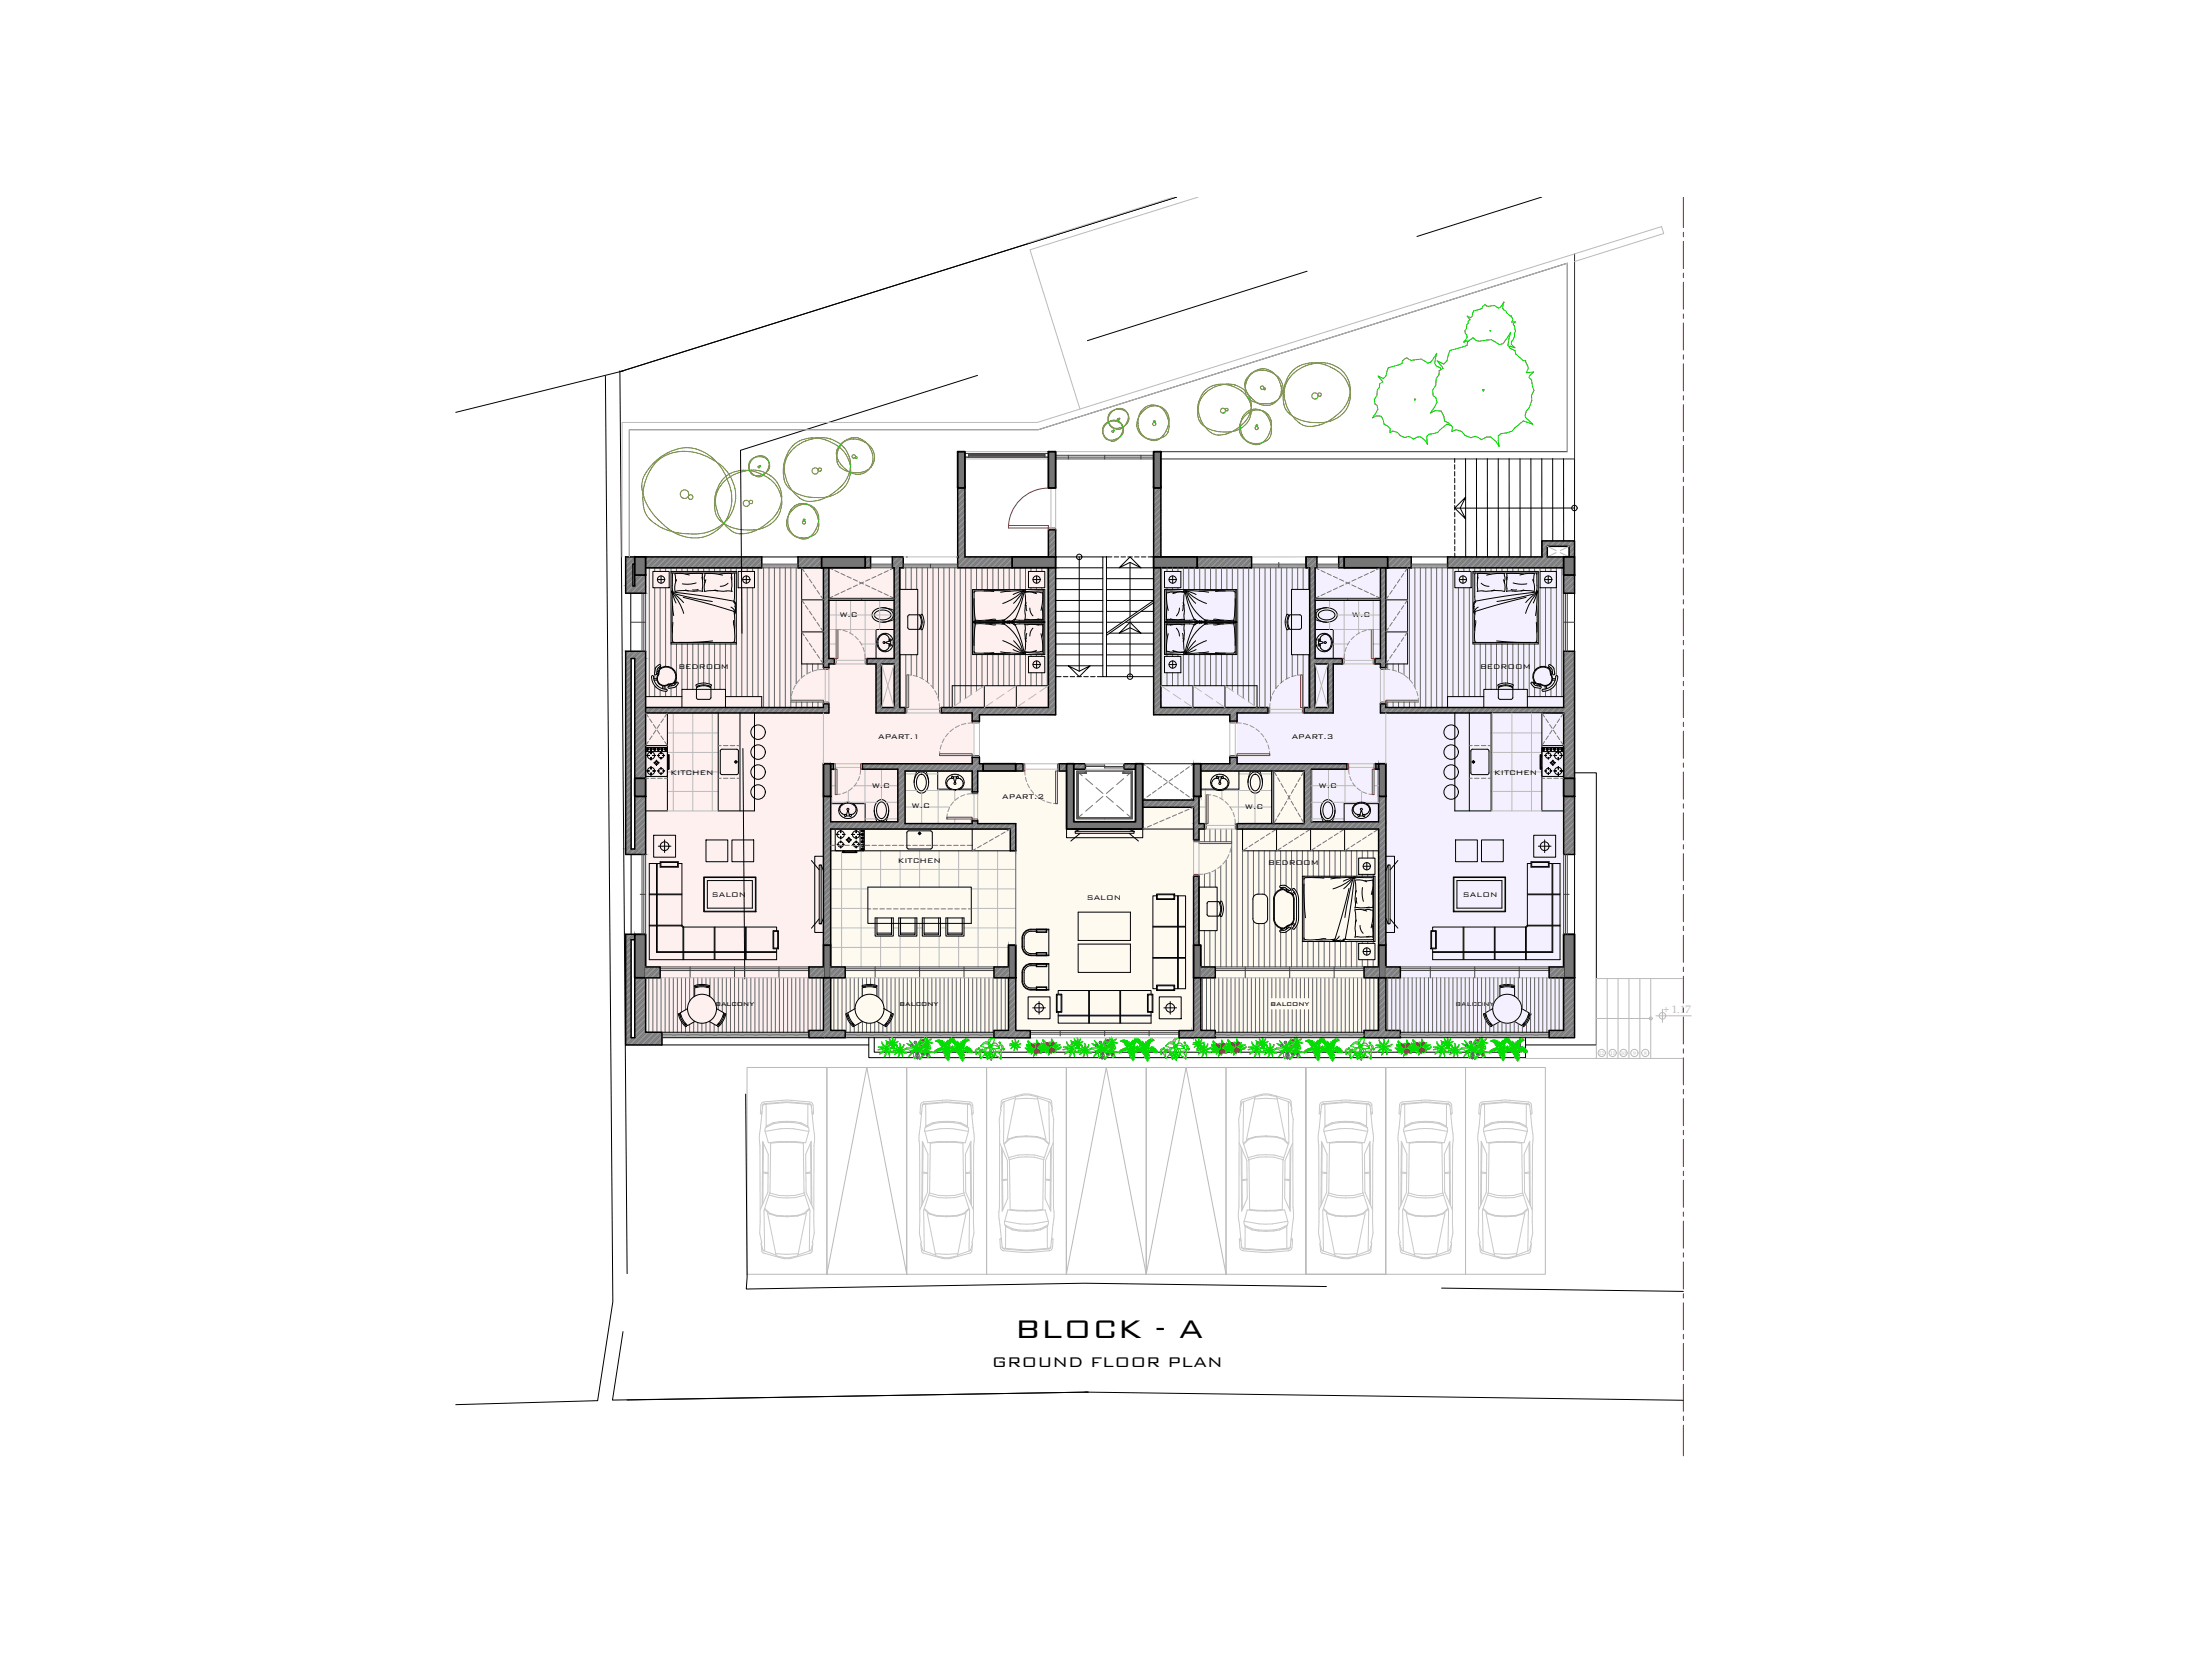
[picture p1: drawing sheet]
<svg xmlns="http://www.w3.org/2000/svg" width="610mm" height="457mm" viewBox="0 0 610 457" stroke-linecap="round" stroke-linejoin="round" font-family="sans-serif">
<defs><g id="words">
<text font-size="9.4" x="279.7" y="368.8">BLOCK - A</text>
<text font-size="5.1" x="273.4" y="376.7">GROUND FLOOR PLAN</text>
<text font-size="3" fill="#bababa" x="458.4" y="279.2">+ 1.17</text>
<g font-size="2.5">
<text x="231.4" y="170.1">W.C</text>
<text x="372.7" y="170.1">W.C</text>
<text x="187" y="184.3">BEDROOM</text>
<text x="407.9" y="184.3">BEDROOM</text>
<text x="242" y="203.7">APART.1</text>
<text x="356" y="203.7">APART.3</text>
<text x="184.8" y="213.7">KITCHEN</text>
<text x="411.8" y="213.7">KITCHEN</text>
<text x="240.4" y="217.3">W.C</text>
<text x="276.2" y="220.2">APART.2</text>
<text x="363.5" y="217.1">W.C</text>
<text x="251.3" y="222.7">W.C</text>
<text x="343.2" y="223">W.C</text>
<text x="247.5" y="237.7">KITCHEN</text>
<text x="349.5" y="238.3">BEDROOM</text>
<text x="196.2" y="247.2">SALON</text>
<text x="299.5" y="248.1">SALON</text>
<text x="403.2" y="247.2">SALON</text>
<text x="197.1" y="277.3">balcony</text>
<text x="247.9" y="277.3">balcony</text>
<text x="350.1" y="277.3">balcony</text>
<text x="401.1" y="277.3">balcony</text>
</g>
<g font-size="1.5" fill="#bababa">
<text x="440.6" y="290.7">12</text>
<text x="443.7" y="290.7">11</text>
<text x="446.6" y="290.6">10</text>
<text x="450.1" y="290.6">9</text>
<text x="453.1" y="290.6">8</text>
</g>
</g></defs>
<!-- layer: NEW-HATCH -->
<g fill="#fffaf0" stroke="#fffaf0" stroke-width=".28">
<path d="M249.4 212.5h3z"/>
<path d="M330.9 212.5h28.5z"/>
<path d="M330.4 219.5h.5z"/>
<path d="M314.9 222.5h15.5z"/>
<path d="M359.4 228.5h20.5z"/>
<path d="M249.4 212.5h44.5zM249.4 212.5h44.5z"/>
<path d="M330.9 212.5l28.5 7v-7zM330.9 212.5l28.5 7h-28.5zM330.9 219.5h28.5zM330.9 219.5h28.5z"/>
<path d="M330.4 219.5l29 3v-3zM330.4 219.5l29 3h-29z"/>
<path d="M330.4 222.5h29zM330.4 222.5h29z"/>
<path d="M249.4 212.5l44.5 16v-16zM249.4 212.5l44.5 16h-44.5z"/>
<path d="M314.9 222.5l44.5 6v-6zM314.9 222.5l44.5 6h-44.5z"/>
<path d="M314.9 228.5h65zM314.9 228.5h65z"/>
<path d="M228.9 228.5h65zM228.9 228.5h65z"/>
<path d="M228.9 228.5l151 56v-56zM228.9 228.5l151 56h-151z"/>
</g>
<g fill="#f5f0ff" stroke="#f5f0ff" stroke-width=".28">
<path d="M340.9 210.5h90z"/>
<path d="M381.9 226.5h49v58z"/>
<path d="M319.9 156.5l111 38.5v-38.5zM319.9 156.5l111 38.5h-111z"/>
<path d="M340.9 195l90 15.5v-15.5zM340.9 195l90 15.5h-90zM340.9 210.5h90z"/>
<path d="M361.4 210.5l69.5 16v-16zM361.4 210.5l69.5 16h-69.5z"/>
<path d="M381.9 284.5h49zM381.9 226.5l49 58h-49z"/>
</g>
<g fill="#fff0f0" stroke="#fff0f0" stroke-width=".28">
<path d="M177.9 226.5h49v58z"/>
<path d="M177.9 156.5l111 38.5v-38.5zM177.9 156.5l111 38.5h-111z"/>
<path d="M177.9 195l90 15.5v-15.5zM177.9 195l90 15.5h-90z"/>
<path d="M177.9 210.5h69.5zM177.9 210.5h90z"/>
<path d="M177.9 210.5l69.5 16v-16zM177.9 210.5l69.5 16h-69.5z"/>
<path d="M177.9 284.5h49zM177.9 226.5l49 58h-49z"/>
</g>
<!-- layer: NEW-FURNITURE -->
<g fill="none" stroke="#000" stroke-width=".28">
<path d="M179.9 157.5h4.5v4.5h-4.5zM181.2 159.7h2M182.2 158.7v2M184.9 157.5h18v20h-18zM184.9 157.9h18M185.3 158.3v3.8l.2 1.1M185.5 157.9l-.2 .4M186.5 159.8l-.5 1.5v1.7l1.9-.3 1.8 .2M189 158.2l2-.2 2.7 .1-.1 1.7M190 158.5l-2.3-.5-1.7 .1 .1 2.2M193.4 159.1l.3 3.9-.8-.2a8.6 8.6 0 0 1-4-.2M194.5 159.8l-.4 1.6 .1 1.6 1.8-.3 1.8 .2"/>
<path d="M198.2 158.3l1.8-.3 1.7 .1-.1 1.7M199.1 158.5l-2.8-.4h-2.1l-.1 1.3 .1 1.3M201.5 159.1l.2 3.9-.8-.2a8.4 8.4 0 0 1-3.9-.2M202.2 157.9l.2 .4M202.4 158.3l-.1 7.4M203.4 157.5h4.5v4.5h-4.5zM204.7 159.7h2M205.7 158.7v2M220.9 156.5v26.5h6M283.4 157.5h4.5v4.5h-4.5zM284.7 159.7h2M285.7 158.7v2"/>
<path d="M320.9 157.5h4.5v4.5h-4.5zM322.2 159.7h2M323.2 158.7v2M387.9 156.5v26.5h-6M400.9 157.5h4.5v4.5h-4.5zM402.2 159.7h2M403.2 158.7v2M405.9 157.5h18v20h-18zM405.9 157.9h18M406.4 158.3l.2 7.4M406.6 157.9l-.2 .4M407.4 159.1l-.3 3.9 .8-.2a8.4 8.4 0 0 0 3.9-.2"/>
<path d="M409.7 158.5l2.8-.4h2.1l.2 1.3-.2 1.3M410.6 158.3l-1.7-.3-1.8 .1 .1 1.7M414.3 159.8l.5 1.6-.2 1.6-1.7-.3-1.8 .2M415.4 159.1l-.2 3.9 .8-.2a8.6 8.6 0 0 0 4-.2M418.9 158.5l2.2-.5 1.8 .1-.2 2.2M419.8 158.2l-2-.2-2.6 .1 .1 1.7M422.4 159.8l.5 1.5-.1 1.7-1.8-.3-1.8 .2M423.3 157.9l.2 .4M423.5 158.3l.1 3.8-.2 1.1M424.4 157.5h4.5v4.5h-4.5zM425.7 159.7h2M426.7 158.7v2"/>
<path d="M184.9 177h18M185.2 163.1l.4 .3M185.3 163.5v3.1l.4 3.1M185.3 163.5l1 2.7M185.3 163.5l5.5 1.3 5.5 1M185.3 163.5a14.2 14.2 0 0 1 3.1 5.5M185.4 162.7l-.3 .4 .2 .4M185.4 167l-.1 7.2M185.4 162.8l.1 .4M185.4 171.5l-.1 3.6a1.91 1.91 0 0 0 .3 1.9h.2M185.5 163.2l8.3 1.1 8.4 1.4 .5 .5v1.6M186 163.9l2.4 2.2"/>
<path d="M188.3 164.6l13.9 3.9 .3 .2v.4M191.8 160.6l-1.8 .4-1.9-.1M192.4 162.4l-1.5 .2M196.4 176.6l-5.6 .4h-3.7M200.6 160.7l-1.2 .8-.9 .1M201.5 167.3l.7 .6 .4 .6M202.2 171l.3 3.6-.1 1.9M202.3 166l.3 .7M202.3 168.5l.2 2.3-.1 3M202.4 165.8l-.2 .2M202.4 176.6l-.5 .4M202.4 167l.3 .7"/>
<path d="M202.7 168.6l-.3 .7M202.7 167.6v1M220.9 165.3h6M220.9 174.1h6M228.4 165.5h18M240.8 168.4l1.5-.8h1.9l1 .4 .6 .5 .3 .6v.7l-.5 .9-.9 .5-1.3 .3-1.2-.2-1-.4-.7-.7-.2-1zM241.3 168.8l1.2-.6h1.5l1.2 .5 .3 .9-.3 .6-.8 .4-1.9 .2-.8-.3-.6-.6-.1-.6zM243.2 167.5l1.7 .2 1.5 .6v2.4M244.8 174.7a2.51 2.51 0 0 0-3 1.5 2.51 2.51 0 0 0 1 3.1l.8 .3 1.2-.2M244.8 174.7a2.68 2.68 0 0 1 0 4.7M244.9 178.6l-.1 .1M245 176.7a1.53 1.53 0 0 0-1.2-1.9 2.35 2.35 0 0 0-1.8 1.7 2.35 2.35 0 0 0 .6 2.4 1.38 1.38 0 0 0 2.2-.2"/>
<path d="M245 177.4l-.1 1.2M245.3 176.7l-1.1 .2v.3l1.1 .3M245.5 176.7v.8M246.4 170.7l-1.5 .5-1.7 .3M246.4 173.5h-5v8M247.9 162.4h5v18h-5zM250.2 169.9l.2-.4 .3-.1h2.7a4 4 0 0 1 0 4h-2.7l-.5-.2v-3.3M253.6 173.1l.2 .1M253.8 169.7l-.2 .1M253.9 169.3h.2a4.1 4.1 0 0 1 0 4.3l-.3-.4a4.6 4.6 0 0 0 0-3.7zM268 171.4h19.9M268 162.5h19.9v17.9h-19.9z"/>
<path d="M268.4 165l.1 3 .3 3.1M268.4 171.8l6 .4M268.4 179.5l.1 .2a1.97 1.97 0 0 0 1.8 .3l3.6-.1M268.4 162.5v17.9M268.8 171.8l-.3 3-.1 3.1M271.2 162.8l7.2 .1M273.9 163l-3.6-.2a1.97 1.97 0 0 0-1.8 .3l-.1 .3M274.4 170.7l-6 .4M275.7 179.6l3.1 .4h3.1M275.7 163.2l3.1-.3 3.1-.1-2.7 1M276.1 170.9l.7 .3h1M276.3 171.9l.6 .2-2.3-.2h-3"/>
<path d="M276.3 176.6a15 15 0 0 1 5.6 3.4M276.9 172.1a12 12 0 0 1 5 7.9M276.9 170.8l-.6 .2M276.9 170.8l-2.3 .2-3-.1M277.8 171.7h-1l-.7 .2M278.4 171.9l-.7-.2 1.1-.1a.84 .84 0 0 1 .9 .6M278.4 180h-7.2M278.7 171.7l.9 .6M279.2 179l2.7 1M279.3 176.6l2.2 2.7M279.6 170.6l-.9 .5M279.7 170.7a1.51 1.51 0 0 1-2 .5l.7-.2"/>
<path d="M281.5 163.6l-2.2 2.7M281.9 162.8a15 15 0 0 1-5.6 3.5M281.9 162.8a12 12 0 0 1-5 8M281.9 162.8l.5-.2 .3 .5M282 179.7l.2 .4M282.2 179.7l5.3 .3M282.2 162.8l-.2 .4M282.5 173.7v1.5l.3 1.6M282.5 176l.2 1.8-.3 1.8 1.6 .1 1.6-.5M282.6 163.1l-.1-.3-.3 .2a28.9 28.9 0 0 1-2.5 7.8l7.4 .1 .4-.2M282.7 179.8l-.3 .4-.5-.2M282.8 166.1a8.2 8.2 0 0 0-.2 3.9l-.2 .8 .8-.1"/>
<path d="M282.8 166.8l.2 1.5M283 174.5l-.2 1.6M283.8 167.6l.1 .9 .8 1.2M284.7 173.1l-.8 1.2-.1 1M284.7 163.3l1.3-.1 1.3 .1v2.1l-.4 2.8M285.6 172.1l1 .1M285.6 163.6l-1.6-.4-1.6 .1 .3 1.8-.2 1.8M286.3 172.3l-3.9-.3 .1 1.7M286.3 170.6l-1.5 .2-1.6-.1M286.6 172.2l.7-.2 .1 1.8-.3 1.8M286.6 170.7h-1M286.9 174.6l.4 2.8v2.2l-1.3 .1-1.3-.1"/>
<path d="M287.1 167.3l.3 1.7-.1 1.8-.7-.1M287.5 172.1l-.4-.2-7.4 .2a32.8 32.8 0 0 1 2.6 7.9l.3-.2M287.5 162.9l-5.3 .2M287.5 162.5v17.9M320.9 171.4h19.9M320.9 162.5h19.9v17.9h-19.9zM321.3 162.9l5.3 .2M321.3 172.1l.4-.2 7.4 .2a31.6 31.6 0 0 0-2.6 7.9l-.3-.2M321.4 162.5v17.9M321.7 167.3l-.2 1.7v1.8l1.8-.1M322 174.6l-.5 2.8v2.2l1.3 .1 1.3-.1M322.5 172.3l3.9-.3-.1 1.7"/>
<path d="M322.5 170.6l1.6 .2 1.5-.1M323.2 163.6l1.6-.4 1.7 .1-.3 1.8 .1 1.8M323.3 172.1l-1.8-.1v1.8l.2 1.8M324.1 163.3l-1.3-.1-1.3 .1v2.1l.5 2.8M324.2 173.1l.7 1.2 .1 1M325 167.6l-.1 .9-.7 1.2M325.9 174.5l.1 1.6M326 166.8l-.1 1.5M326 166.1a10.8 10.8 0 0 1 .3 4.3l.1 .4-.8-.1M326.1 179.8l.3 .4 .5-.2M326.2 163.1l.2-.3 .2 .2a28.5 28.5 0 0 0 2.5 7.8l-7.4 .1-.4-.2M326.3 176l-.1 1.8 .3 1.8-1.7 .1-1.6-.5"/>
<path d="M326.3 173.7l.1 1.5-.4 1.6M326.6 162.8l.2 .4M326.6 179.7l-5.3 .3M326.8 179.7l-.2 .4M326.9 162.8l-.5-.2-.3 .5M326.9 162.8a12 12 0 0 0 5.1 8M326.9 162.8a15 15 0 0 0 5.6 3.5M327.3 163.6l2.2 2.7M329.1 170.7a1.49 1.49 0 0 0 2.1 .5l-.8-.2M329.2 170.6l.9 .5M329.5 176.6l-2.2 2.7M329.6 179l-2.7 1"/>
<path d="M330.1 171.7l-.9 .6M330.4 180h7.3M330.4 171.9l.8-.2h-1.6l-.5 .5M331 171.7h1.1l.7 .2M332 170.8l2.2 .2 3-.1M332 170.8l.6 .2M332 172.1a12 12 0 0 0-5.1 7.9M332.5 176.6a15 15 0 0 0-5.6 3.4M332.6 171.9l-.6 .2 2.2-.2h3M332.8 170.9l-.7 .3h-1.1M333.1 179.6l-3.1 .4h-3.1M333.1 163.2l-3.1-.3-3.1-.1 2.7 1"/>
<path d="M334.4 170.7l6 .4M335 163l3.5-.2a1.92 1.92 0 0 1 1.8 .3l.1 .3M337.7 162.8l-7.3 .1M340 171.8l.4 3v3.1M340.4 179.5l-.1 .2a1.92 1.92 0 0 1-1.8 .3l-3.5-.1M340.4 171.8l-6 .4M340.4 165v3l-.4 3.1M340.4 162.5v17.9M354.6 169.4l.4-.1 .1 .4a4.6 4.6 0 0 0 0 3.7l-.3 .2a4.3 4.3 0 0 1-.2-4.2zM355.1 169.7l.2 .1M355.3 173.1l-.2 .1M355.9 162.4h5v18h-5z"/>
<path d="M358.7 169.9l-.5-.5h-2.7a4 4 0 0 0 0 4h2.7l.4-.2 .1-3.3M362.4 170.7l1.6 .5 1.6 .3M362.4 173.5h5v8M362.4 165.5h18M363.1 168.4l1.5-.8h2l.9 .4 .7 .5 .3 .6v.7l-.5 .9-1 .5-1.2 .3-1.2-.2-1-.4-.8-.7-.1-1zM363.3 175.3a2.38 2.38 0 0 1 3.3 .1 2.38 2.38 0 0 1 .1 3.2 2.31 2.31 0 0 1-3.1 .5 2.31 2.31 0 0 1-.7-3zM363.4 176.7v.8M363.5 176.7l1.2 .2v.3l-1.2 .3M363.6 168.8l1.3-.6h1.4l1.2 .5 .4 .9-.4 .6-.7 .4-1.9 .2-.9-.3-.6-.6-.1-.5zM363.8 176.7a1.51 1.51 0 0 1 1.2-1.9 2.31 2.31 0 0 1 1.4 3.9 1.41 1.41 0 0 1-2.4 0M363.8 177.4l.2 1.2M363.9 178.6l.1 .1"/>
<path d="M365.6 167.5l-1.6 .2-1.6 .6v2.4M381.9 165.3h6M381.9 174.1h6M405.9 177h18M406.2 168.6l.2 .7M406.2 167.6v1M406.4 167l-.2 .7M406.4 176.6l.5 .4M406.4 165.8l.2 .2M406.5 168.5l-.2 3 .1 2.3M406.6 166l-.4 .7M406.7 171l-.3 3.6v1.9"/>
<path d="M407.4 167.3l-.7 .6-.4 .6M408.2 160.7l1.2 .8 1 .1M412.5 176.6l5.5 .4h3.8M416.4 162.4l1.6 .2M417 160.6l1.9 .4 1.9-.1M420.6 164.6l-14 3.9-.2 .2-.1 .4M422.8 163.9l-2.3 2.2M423.4 163.2l-8.4 1.1-8.3 1.4a1.31 1.31 0 0 0-.6 1.7l.1 .4M423.4 171.5l.2 3.6a1.98 1.98 0 0 1-.3 1.9h-.3M423.5 162.8l-.1 .4M423.5 162.7l.3 .4-.3 .4M423.5 167l.1 7.2"/>
<path d="M423.6 163.5a14.2 14.2 0 0 0-3.2 5.5M423.6 163.5l-5.5 1.3-5.6 1M423.6 163.5l-.1 3.1-.3 3.1M423.6 163.5l-1 2.7M423.6 163.1l-.4 .3M177.9 192h10M179.6 186.3l.4-.1a4 4 0 0 0 3.8 3.9v.3a3.8 3.8 0 0 1-4.2-4.1zM180.2 187h.8M180.3 187.4h.7M181 183.7l.7-.5 .3 .1 .1 .3-.9 .7-.3 1.5-.3 .2-.2-.3 .2-1.4zM181 185.4l.4 .4M181.1 184.9l.4 .4"/>
<path d="M181.3 186l.1-.2a1.99 1.99 0 0 1 2.7-2.1 2.83 2.83 0 0 1 1.7 4.5M181.3 186a2.08 2.08 0 0 0 .4 2.6 2.08 2.08 0 0 0 2.7 .1l1.1-.2 .3-.3M181.5 184l.3 .3M181.9 184.5a2.55 2.55 0 0 1 3.7 .2 2.55 2.55 0 0 1-.4 3.7l-.9 .1a1.96 1.96 0 0 1-2.6-.1 1.96 1.96 0 0 1-.1-2.7zM181.9 183.7l.3 .3M182.6 189v.8M183 189.1v.8M183.9 196.5v27h-6M184.2 188.7l.4 .4M184.7 188.6l.4 .4M185.8 188.2l.3 .3M186 187.9l.4 .3"/>
<path d="M186.9 188.4v-.3l-.4-.1-.8 .9-1.5 .3-.1 .4 .3 .1M186.9 188.4l-.9 1-1.6 .3M187.9 190h12v5h-12zM191.9 188.7l-.1 .3 .3 .1M191.9 188.7a4.4 4.4 0 0 1 4.2 .1l-.5 .6M191.9 189.5a4 4 0 0 1 4 0v2.7l-.2 .5h-3.3l-.5-.5zM192.1 189.1a4.2 4.2 0 0 1 3.6 0M192.2 189.1l.1 .3M197.9 196.5v27h10v-27M199.9 192h10v3M203.9 196.5v27M271.3 189v6"/>
<path d="M280.1 189v6M283.4 180.9h4.5v4.5h-4.5zM284.7 183.1h2M285.7 182.1v2M289 189h-26.6v6M319.8 189h26.6v6M320.9 180.9h4.5v4.5h-4.5zM322.2 183.1h2M323.2 182.1v2M328.8 189v6M337.6 189v6M400.9 196.5v27h10v-27"/>
<path d="M404.9 196.5v27M408.9 190h12v5h-12zM408.9 192h-10v3M412.9 189.5a4 4 0 0 1 4 0v2.7l-.2 .5h-3.3l-.5-.5zM413.1 189.1a4.2 4.2 0 0 1 3.6 0M416.7 189.1l.3-.3a4.1 4.1 0 0 0-4.2 0l.5 .6M416.7 189.1l-.1 .3M420.9 192h10M422 188.4l-.1-.3 .4-.1 .9 .9 1.5 .3v.4l-.3 .1M422 188.4l.8 1 1.6 .3M422.8 187.9l-.3 .3M423 188.2l-.2 .3"/>
<path d="M423.4 184.6a2.24 2.24 0 0 1 2.5-.7 2.24 2.24 0 0 1 1.5 2.1 1.92 1.92 0 0 1-.4 2.5 1.92 1.92 0 0 1-2.5 0 2.08 2.08 0 0 1-1.8-1.3 2.08 2.08 0 0 1 .3-2.2zM424.1 188.6l-.4 .4M424.6 188.7l-.4 .4M424.9 196.5v27h6M425.8 189.1v.8M426.2 189v.8M426.8 183.3a1.29 1.29 0 0 1 1.4 .9l.3 1.5-.3 .3-.3-.2-.3-1.5-.8-.7zM427 183.7l-.3 .3M427.3 184l-.3 .3M427.5 186v-.2a1.99 1.99 0 0 0-2.7-2.1 2.83 2.83 0 0 0-1.8 4.5M427.5 186a2.08 2.08 0 0 1-.4 2.6 2.08 2.08 0 0 1-2.6 .1l-1.2-.2-.3-.3M427.8 184.9l-.4 .4"/>
<path d="M427.8 187.4h.8M427.8 187h.9M427.9 185.4l-.4 .4M428.8 186.3l.3-.1a3.7 3.7 0 0 1-4.1 4.2v-.3a3.8 3.8 0 0 0 3.8-3.8zM177.9 205.5h6M178.1 206.1h5.5l.2 .2v.6l-.2 .2h-5.4l-.2-.2zM178.2 208.2h.7zM178.2 212.4l.7 .1zM178.4 206.5l.1 .4zM178.4 206.7l-.2-.2 .2-.3 .3 .3-.2 .2M178.4 206.8a.3 .3 0 0 1-.2-.5 .3 .3 0 0 1 .5 0 .3 .3 0 0 1-.2 .5M179.4 206.5l.1 .4z"/>
<path d="M179.4 207v.7zM179.4 213v.7zM179.4 208.7v.8zM179.4 211.2v.8zM179.4 206.7l-.2-.2 .2-.3 .3 .3-.2 .2M179.4 206.8a.3 .3 0 0 1-.2-.5 .3 .3 0 0 1 .5 0 .3 .3 0 0 1-.2 .5M179.9 208.2h.8zM179.9 212.4l.8 .1zM180.2 210.2h.5zM180.4 206.5l.1 .4zM180.4 206.7l-.2-.2 .2-.3 .3 .3-.2 .2M180.4 206.8a.3 .3 0 0 1-.2-.5 .3 .3 0 0 1 .5 0 .3 .3 0 0 1-.2 .5"/>
<path d="M180.9 210.5v.5zM180.9 209.5v.5zM181.2 208.2h.5zM181.2 212.4l.5 .1zM181.2 210.2h.5zM181.4 206.5l.1 .4zM181.4 206.7l-.2-.2 .2-.3 .3 .3-.2 .2M181.4 206.8a.3 .3 0 0 1-.2-.5 .3 .3 0 0 1 .5 0 .3 .3 0 0 1-.2 .5M182.1 207.2l.1 .5zM182.1 213l.1 .5zM182.1 208.7l.1 .5zM182.1 211.5l.1 .5z"/>
<path d="M182.4 206.5l.1 .4zM182.4 206.7l-.2-.2 .2-.3 .3 .3-.2 .2M182.4 206.8a.3 .3 0 0 1-.2-.5 .3 .3 0 0 1 .5 0 .3 .3 0 0 1-.2 .5M182.7 208.2h.5zM182.7 212.4l.5 .1zM183.4 206.5l.1 .4zM183.4 206.7l-.2-.2 .2-.3 .3 .3-.2 .2M183.4 206.8a.3 .3 0 0 1-.2-.5 .3 .3 0 0 1 .5 0 .3 .3 0 0 1-.2 .5M183.9 206.2l-.2-.2h-5.7l-.1 7.7 .3 .3h5.5l.2-.3M183.9 208.2h.3v.3h-.3M183.9 211.5h.3v.2h-.3M184.2 208h.2v4h-.2z"/>
<path d="M198.6 206.7l.4-.2h4l.4 .2 .1 6.3-.3 .4-4.2 .1-.4-.3zM202.4 210h.8M202.8 209.6v.8M251.9 215.6l.2-1.6 .6-1.5h2.5l.5 1.5 .2 1.6M252.8 213.3l.8-.5h.9l.8 .7 .5 1.1 .1 1.3-.2 1.2-.6 .9-.7 .5-.7 .1-.7-.3-.5-.6-.4-.9-.1-1.9zM253.2 213.7l.5-.3h.6l.6 .7 .3 .8-.1 1.9-.4 .8-.6 .3h-.4l-.5-.3-.6-1.2v-1.5zM258.4 212.5v5h3.3M261.4 214a2.38 2.38 0 0 0 0 3.3 2.38 2.38 0 0 0 3.3 .1 2.11 2.11 0 0 0 .3-3.4M262.2 213.5l1-.1 1 .1M262.2 213.5l-.8 .5M262.8 214.2l.2 1.1h.3l.3-1.1M262.8 214.1h.8"/>
<path d="M262.8 214.5l-1.1 .1M263.5 214.5h.7a1.49 1.49 0 0 1 1.2 1.5 1.49 1.49 0 0 1-1.3 1.5 2.11 2.11 0 0 1-3.1-2l.7-.9M264.2 213.5l.8 .5M264.6 217.5h3.3M314.9 210.5h14M330.9 217.5h3.8M334.4 214a2.38 2.38 0 0 0 0 3.3 2.38 2.38 0 0 0 3.3 .1 2.12 2.12 0 0 0 .3-3.4M335.1 214.5a1.49 1.49 0 0 0-1.2 1.5 1.49 1.49 0 0 0 1.4 1.5M335.2 214.5h.6M335.2 213.5l-.8 .5M335.2 213.5l1-.1 1 .1M335.8 214.2l.2 1.1h.3l.3-1.1"/>
<path d="M335.8 214.1h.8M336.5 214.5h.7a1.49 1.49 0 0 1 1.2 1.5 1.49 1.49 0 0 1-1.3 1.5h-1.8M337.2 213.5l.8 .5M341.4 212.5v5h-3.8M344.7 213.3l.9-.5h.9l.7 .6 .5 1 .2 1.4-.2 1.2-.5 .9-.8 .6-.7 .1-.7-.3-.9-1.5-.1-2zM345.2 213.7l.5-.3 .6 .1 .5 .4 .4 .9-.1 1.9-.4 .8-.6 .4h-.4l-.5-.3-.6-1.2v-1.5zM347.1 212.5l.6 1.5 .2 1.6M347.1 212.5h-2.4l-.6 1.5-.2 1.6M350.4 212.5v14.5M405.4 206.7l.4-.2h4l.5 .2v6.3l-.2 .4-4.3 .1-.4-.3zM405.6 210h.9M406.1 209.6v.8"/>
<path d="M424.4 208h.3v4h-.3zM424.9 208.2h-.2v.3h.2M424.9 211.5h-.2v.2h.2M424.9 205.5h6M424.9 206.2l.3-.2h5.5l.2 .2-.1 7.7-5.6 .1-.3-.3M425.1 206.1h5.5l.2 .2v.6l-.2 .2h-5.4l-.2-.2zM425.4 206.5l.1 .4zM425.5 206.8a.3 .3 0 0 0 .2-.5 .3 .3 0 0 0-.5 0 .3 .3 0 0 0 .2 .5M425.5 206.7l.2-.2-.3-.3-.2 .3 .2 .2M425.7 208.2h.5zM425.7 212.4l.5 .1zM426.4 206.5l.1 .4z"/>
<path d="M426.5 206.8a.3 .3 0 0 0 .2-.5 .3 .3 0 0 0-.5 0 .3 .3 0 0 0 .2 .5M426.5 206.7l.2-.2-.3-.3-.2 .3 .2 .2M426.7 207.2v.5zM426.7 213v.5zM426.7 208.7v.5zM426.7 211.5v.5zM427.2 208.2h.5zM427.2 212.4l.5 .1zM427.2 210.2h.5zM427.4 206.5l.1 .4zM427.5 206.8a.3 .3 0 0 0 .2-.5 .3 .3 0 0 0-.5 0 .3 .3 0 0 0 .2 .5M427.5 206.7l.2-.2-.3-.3-.2 .3 .2 .2"/>
<path d="M427.9 210.5l.1 .5zM427.9 209.5l.1 .5zM428.2 208.2h.7zM428.2 210.2h.5zM428.2 212.4l.7 .1zM428.4 206.5l.1 .4zM428.5 206.8a.3 .3 0 0 0 .2-.5 .3 .3 0 0 0-.5 0 .3 .3 0 0 0 .2 .5M428.5 206.7l.2-.2-.3-.3-.2 .3 .2 .2M429.4 206.5l.1 .4zM429.4 207l.1 .7zM429.4 213l.1 .7zM429.4 208.7l.1 .8z"/>
<path d="M429.4 211.2l.1 .8zM429.5 206.8a.3 .3 0 0 0 .2-.5 .3 .3 0 0 0-.5 0 .3 .3 0 0 0 .2 .5M429.5 206.7l.2-.2-.3-.3-.2 .3 .2 .2M429.9 208.2h.8zM429.9 212.4l.8 .1zM430.4 206.5l.1 .4zM430.5 206.8a.3 .3 0 0 0 .2-.5 .3 .3 0 0 0-.5 0 .3 .3 0 0 0 .2 .5M430.5 206.7l.2-.2-.3-.3-.2 .3 .2 .2M178.9 238h2v8.4h-2zM180.1 230.2h6.1v6h-6.1zM181.4 233.2h3.5M181.9 238h-.8v8.4h6.8v-8.4h-1"/>
<path d="M181.9 237.5h5v1.5h-5zM182.1 237.7h4.6v1.1h-4.6zM183.2 231.5v3.5M194.6 231.5h6v6h-6zM201.7 231.5h6v6h-6zM223.6 237.2l2.2 2.5M225.8 238.4h.5v16.2h-.5zM226.3 238.4l.6 1.5M226.9 236h-2.4v21h2.4M228.9 234.5h49.5M228.9 221.5h3.3M230.2 234.2l.2 .3"/>
<path d="M230.4 228.5l-.2 .2v5.5M230.4 228.5h7.7l.1 5.7M230.4 229.9l.8 .1zM230.7 232.7h.5zM231.7 231.7v.5zM231.7 228.7v.8zM231.7 230.5v.7zM231.7 233.2v.5zM232.1 221.8a1.41 1.41 0 0 0 0 2.4M232.1 224.2l1.2 .3M232.2 229.9l.7 .1zM232.2 234.7h4v.3h-4z"/>
<path d="M232.2 232.7h.5zM232.4 234.5v.2h.3v-.2M232.7 225.4l1 .2 1-.2M232.7 225.4a2.28 2.28 0 0 1-1.3-3 2.28 2.28 0 0 1 3-1.2 2.18 2.18 0 0 1 1.8 2 2.18 2.18 0 0 1-1.5 2.2M233.2 231.4l.5 .1zM233.3 224.7l.2-1.1h.3l.3 1.1M233.3 224.9h.8M233.9 231.7l.1 .5zM233.9 230.7l.1 .5zM234.2 231.4l.5 .1zM234.6 221.5a1.49 1.49 0 0 1 1.3 1.4 1.49 1.49 0 0 1-1.2 1.5l-.7 .1M234.6 221.5a2.85 2.85 0 0 0-2.5 .3"/>
<path d="M234.7 229.9l.7 .1zM234.9 232.7h.5zM235.1 221.5h3.3v5M235.7 234.5v.2h.2v-.2M235.9 231.7l.1 .5zM235.9 228.7l.1 .8zM235.9 230.5l.1 .7zM235.9 233.2l.1 .5zM236.4 229.9l.8 .1zM236.4 232.7h.5zM237.3 228.9l.4 .1zM237.3 229.9l.4 .1z"/>
<path d="M237.3 230.9l.4 .1zM237.3 231.9l.4 .1zM237.3 232.9l.4 .1zM237.3 233.9l.4 .1zM237.4 231.9a.3 .3 0 0 1 .4-.2 .3 .3 0 0 1 0 .5 .3 .3 0 0 1-.4-.2M237.4 228.9a.3 .3 0 0 1 .4-.2 .3 .3 0 0 1 0 .5 .3 .3 0 0 1-.4-.2M237.4 229.9a.3 .3 0 0 1 .4-.2 .3 .3 0 0 1 0 .5 .3 .3 0 0 1-.4-.2M237.4 230.9a.3 .3 0 0 1 .4-.2 .3 .3 0 0 1 0 .5 .3 .3 0 0 1-.4-.2M237.4 233.9a.3 .3 0 0 1 .4-.2 .3 .3 0 0 1 0 .5 .3 .3 0 0 1-.4-.2M237.4 232.9a.3 .3 0 0 1 .4-.2 .3 .3 0 0 1 0 .5 .3 .3 0 0 1-.4-.2M237.4 231.9l.3-.2 .2 .3-.2 .2-.3-.2M237.4 228.9l.3-.2 .2 .3-.2 .2-.3-.2"/>
<path d="M237.4 229.9l.3-.2 .2 .3-.2 .2-.3-.2M237.4 230.9l.3-.2 .2 .3-.2 .2-.3-.2M237.4 233.9l.3-.2 .2 .3-.2 .2-.3-.2M237.4 232.9l.3-.2 .2 .3-.2 .2-.3-.2M237.9 228.6l.2 .2v5.4l-.2 .2M237.9 228.6h-.7l-.2 .2v5.4l.2 .2h.7M238.2 234.2l-.3 .3M240.9 223.3l.2 1.6 .6 1.6h2.4l.6-1.6 .2-1.6M241.7 221l.8-.6h.9l.8 .7 .6 1.1 .1 1.3-.2 1.2-.7 1.1-.7 .4h-.7l-.6-.3-.9-1.5-.1-1.9zM242.3 221.3l.5-.3 .5 .1 .6 .6 .3 .8 .1 1-.2 1.1-.5 .7-.5 .3-.9-.4-.6-1.2v-1.5zM249.9 229.5l.5-.5h6.3l.2 .5v4l-.5 .5h-6l-.5-.5M249.9 229.5v4"/>
<path d="M253 229.7h.8M253.4 229.3v.8M267.9 228.5v6M293.9 228.5v2.4h21v-2.4h14M296.3 229.1h16.2v.5h-16.2zM297.7 229.6l-2.6 2.2M297.9 228.5l-1.6 .6M311 228.5l1.5 .6M311.2 229.6l2.5 2.2M342.4 228.5v6h37.5M351.8 228.5v6M361.2 228.5v6"/>
<path d="M363.9 223.3l.2 1.6 .6 1.6h2.4l.6-1.6 .2-1.6M364.8 220.8l.9-.4 .9 .1 .7 .7 .5 1 .1 1.2-.2 1.3-.6 .9-.8 .6h-.7l-.6-.3-.9-1.5-.1-2zM365.3 221.3l.5-.3 .5 .1 .6 .7 .3 .7-.1 1.9-.5 .9-.5 .3-.8-.3-.6-1.2v-1.6zM370.6 228.5v6M373.7 221.5h-3.3v5M374.4 236.5h4.5v4.5h-4.5zM374.8 224.7l.2-1.1h.3l.3 1.1M374.8 224.9h.8M374.8 224.5a1.51 1.51 0 0 1-1.9-1.2 2.3 2.3 0 0 1 3.9-1.5 1.41 1.41 0 0 1 .6 1.5 1.41 1.41 0 0 1-1.2 1.1l-.7 .1M375.7 238.7h2M376.2 225.4a2.3 2.3 0 0 0 1.2-3.1 2.3 2.3 0 0 0-3.2-1 2.16 2.16 0 0 0-1.6 2 2.16 2.16 0 0 0 1.6 2.1M376.2 225.4l-1 .2-1-.2"/>
<path d="M376.6 221.5h3.3M376.7 237.7v2M381.9 236h2.4v21h-2.4M382.6 238.4h.5v16.2h-.5zM382.6 238.4l-.7 1.5M385.2 237.2l-2.1 2.5M401.1 231.5h6v6h-6zM408.3 231.5h6v6h-6zM421.9 238h-1v8.4h6.8v-8.4h-.8M421.9 237.5h5v1.5h-5zM422.1 237.7h4.6v1.1h-4.6zM422.7 230.2h6v6h-6z"/>
<path d="M423.9 233.2h3.6M425.7 231.5v3.5M427.9 238h2v8.4h-2zM178.9 255.2h2v7.3h7.3v2M178.9 255h2v-8.4h-2v17.9h17.9v-2h-8.4v2M181.1 255.2h6.7l.4 .4v6.7h-7.1zM181.1 246.6h6.8v8.4h-6.8zM187.9 255l.5 .5M188.4 255.5h8.4v6.8h-8.4zM193.9 241.7h14.4v9.6h-14.4zM194.1 241.8h14.1v9.3h-14.1zM194.9 242.7h12.4v7.6h-12.4z"/>
<path d="M197 255.5h8.4v6.8h-8.4zM213 256.5h1.5v5h-1.5zM213.2 256.7h1.1v4.6h-1.1zM214 256.5v-1h-8.4v6.8h8.4v-.8M225.8 253.2l-2.2 2.6M226.9 253l-.6 1.6M239.2 244.5h28.5v10h-28.5zM241.2 253h5v5h-5zM241.7 253v4.6h4v-4.6M241.7 257.2h4M247.7 253h5v5h-5zM248.2 253v4.6h4v-4.6"/>
<path d="M248.2 257.2h4M254.2 253h5v5h-5zM254.7 253v4.6h4v-4.6M254.7 257.2h4M260.7 253h5v5h-5zM261.2 253v4.6h4v-4.6M261.2 257.2h4M281.7 258.5a2.46 2.46 0 0 1 2.4-2.4h4.9v7.3h-4.9a2.46 2.46 0 0 1-2.4-2.5v-2.4M281.8 258.5a4.2 4.2 0 0 0 .7 4l1 .6 .6 .1h4.9M282.2 258.5v2.4M285.6 256.7a2.76 2.76 0 0 0-3.1 .9l-.3 .9M285.6 256.1v.8h2.9v-.8"/>
<path d="M285.7 256.2h2.7v.6h-2.7zM289 256.2h-4.9a2.29 2.29 0 0 0-2.3 2.3M297.1 251.4h14.4v7.8h-14.4zM317.7 255.5h6.8v8.4h-6.8zM318.7 246.4h5v1.5h-5zM318.7 246.9h-1v8.4h6.8v-8.4h-.8M318.9 246.6h4.6v1.1h-4.6zM324.7 246.9h2v8.4h-2zM324.7 255.5h2v8.4h-2zM330.4 244.5h5v12h-5zM335.9 252.5a4 4 0 0 0 0-4h-2.7h-.3l-.2 .5v3.2l.5 .3h2.7M336.1 248.8l.5-.5a4.2 4.2 0 0 1 0 4.3l-.5-.5"/>
<path d="M336.3 248.7a4.2 4.2 0 0 1 0 3.6M345.8 246.7a2.92 2.92 0 0 1 3.3 .3l.2 .8v5.4a1.37 1.37 0 0 1-1.3 1.3h-1.4a1.35 1.35 0 0 1-1.3-1.3v-5.4zM351 253.2a2.56 2.56 0 0 0 3.1 2.6l.7-.5a2.26 2.26 0 0 0 1.9-2.1M351 247.8a2.56 2.56 0 0 1 3.1-2.7l.7 .6a2.23 2.23 0 0 1 1.9 2.1v5.4M351 247.8v5.4M351.2 253.2a2.63 2.63 0 0 0 2.3 2.6M353.1 244.6v.4M353.1 255.9v.4M353.5 245.2a2.63 2.63 0 0 0-2.3 2.6v5.4M353.5 245.2h.4l1.1 .8a1.87 1.87 0 0 1 1.5 1.8v5.4M353.5 244.6v.4M353.5 256v.4"/>
<path d="M353.7 256.4l-.8-.1-.2 .2a1.27 1.27 0 0 0 1.6 .4l.1-.1M353.8 244.5l1.5 .9 .4-.2-.2-.3M354.4 244.1l-.3-.1a1.22 1.22 0 0 0-1.4 .4l.2 .2 .8-.1M354.4 244.1l1.1 .8M354.6 244.9v.6M354.6 255.5v.5M355 245.2v.6M355 255.2v.5M355.5 256l.2-.3-.4-.2-1.5 .9M355.5 256l-1.1 .8M356.1 254.6l.6 .6M356.3 254.3l.6 .5"/>
<path d="M356.5 253.2a2.08 2.08 0 0 1-1.7 1.9l-.7 .5-.6 .2M356.7 245.8l-.6 .5M356.9 246.1l-.6 .6M357.3 253.2a5 5 0 0 1-1.1 2.7l.2 .2a3.3 3.3 0 0 0 1.5-2.9M357.3 253.2v-5.4a5 5 0 0 0-1.1-2.8l.2-.2a3.3 3.3 0 0 1 1.5 3v5.4M358.9 241.5h20v18h-20zM359.3 258.5l.1 .2a9 9 0 0 0 4.9 .1M359.3 241.5v18M359.3 243.6l.1 4.7 .4 4.6M362.2 241.8l7.2 .1M364.9 242l-3.6-.2a1.98 1.98 0 0 0-1.9 .3l-.1 .3M365.4 258.7h-1.1"/>
<path d="M367.1 259l.7 .2M367.8 259.2h1M367.9 258.8l-2.3 .2h-3M368.6 259.2h1.6M369.1 258l-.6 .7-.6 .4M369.4 259l-.7 .2M370.6 259l-.2-.2-.7 .4M371.8 244.8l-1.4 5.6-2.5 8.4-.2 .2h-.4M372.5 242.6l-2.2 2.3M372.9 241.8l-2.7 1M372.9 241.8l-1.2 5-1.1 6M372.9 241.8l-3.1 .1-3.1 .3"/>
<path d="M372.9 241.8l.4-.2 .4 .3M372.9 241.8a14.2 14.2 0 0 1-5.6 3.2M373.2 242l1.5-.2 3.4 .1 .4 .2M373.2 242l-2 13.9-.5 2.8-.5 .5M373.2 241.8l-.2 .4M373.5 248.6l-.1 1.6 3.9-.2M373.5 256.7l-.1 1.6 3.9-.3M373.6 241.9l-.4 .1M373.8 253.6l-.3 1.5v1.6M373.8 245.4l-.3 1.6v1.6M373.8 247.4l.2 1.5M374.4 260h4.5v4.5h-4.5z"/>
<path d="M374.8 255l.1 1 .8 1.2M375.5 244.6l-.1 1.9 .3 1.9M376.1 242.7l2.2-.2 .1 1.7-.5 2.3M376.3 250.7l.7-.1 1.3 .2v2.1l-.4 2.8M376.4 250.7l-.7 .1M376.6 251.1l-1.6-.5-1.6 .1 .2 1.8-.1 1.8M376.6 243l-1.5-.5-1.7 .1 .3 1.8-.2 1.8M378.1 254.8l.3 1.7-.1 1.8-1.7-.1M378.2 245.6l.2 2-.1 2.6-1.7-.1M378.5 258.8l-.4 .2-7.4-.2M378.5 241.5v18M381.9 253l.7 1.6"/>
<path d="M383.1 253.2l2.1 2.6M394.3 256.5h1.5v5h-1.5zM394.5 256.7h1.1v4.6h-1.1zM394.8 256.5v-1h8.4v6.8h-8.4v-.8M400.5 241.7h14.4v9.6h-14.4zM400.7 241.8h14.1v9.3h-14.1zM401.5 242.7h12.4v7.6h-12.4zM403.4 255.5h8.4v6.8h-8.4zM412 255.5h8.4v6.8h-8.4zM420.6 255.6l.4-.4h6.7v7.1h-7.1zM420.9 246.6h6.8v8.4h-6.8zM420.9 255l-.5 .5"/>
<path d="M429.9 255h-2v-8.4h2v17.9h-17.9v-2h8.4v2M429.9 255.2h-2v7.3h-7.3v2M186.9 279.4l.3-.1 .6 1.6 1.4 1.9-.2 .1-1.2-1.3zM187.6 279.7l-.3 .1M187.7 280l-.2 .1M189.5 278l-2 1.1 .9 2.2 1.1 1.3 2-1.1M191.5 274.6l-.1-2.4 2.4-.3 1.7 .3v2.4M191.5 271.6l2.3-.3 1.7 .3v.3l-1.7-.3-2.4 .3zM192 271.8v.3M192.3 271.7v.3M194.6 271.7v.3M195 271.8v.3"/>
<path d="M197 262.5h8.4v2h-8.4zM197.5 278l2 1.1-.6 1.7-1.5 1.8-1.9-1.1M199.2 280l.3 .1M199.3 279.7l.3 .1M199.7 279.3l.3 .1-.6 1.7-1.4 1.8-.3-.1 1.2-1.4zM205.6 262.5h8.4v2h-8.4zM233.1 279.4l.3-.1 .9 2.1 1.1 1.4-.3 .1-1.1-1.3zM233.8 279.7l-.3 .1M233.9 280l-.3 .1M235.6 278l-2 1.1 .9 2.2 1.2 1.3 2-1.1M237.6 274.6v-2.4l2.3-.3 1.8 .3v2.4M237.6 271.6l2.3-.3 1.8 .3v.3l-1.8-.3-2.3 .3z"/>
<path d="M238.1 271.8v.3M238.5 271.7v.3M240.8 271.7v.3M241.1 271.8v.3M243.6 278l2 1.1-.6 1.7-1.4 1.8-2-1.1M245.4 280l.3 .1M245.5 279.7l.3 .1M245.9 279.3l.3 .1-.6 1.7-1.4 1.8-.3-.1 1.1-1.4zM282.2 260.9a1.89 1.89 0 0 0 1.9 1.9h1.5M282.2 270.4a1.89 1.89 0 0 0 1.9 1.9h1.5M282.2 268v2.4M282.6 266.1l1.5-.6 4.9 .1v7.3l-4.9-.1a2.46 2.46 0 0 1-2.4-2.4 4.7 4.7 0 0 1 .5-3.9z"/>
<path d="M283.3 274.7h6.1v6.1h-6.1zM284.6 277.7h3.5M285.6 266.1a2.76 2.76 0 0 0-3.1 1l-.3 .9M285.6 263.4v-.9h2.9v.9M285.6 265.6v.8h2.9v-.8M285.6 272.9v-.9h2.9v.9M285.7 262.6h2.7v.7h-2.7zM285.7 265.7h2.7v.6h-2.7zM285.7 272.1h2.7v.6h-2.7zM286.4 276v3.5M289 265.7h-4.9a2.29 2.29 0 0 0-2.3 2.3 4.2 4.2 0 0 0 .7 4l1 .6 .6 .1h4.9M291.1 274h1.5v5h-1.5z"/>
<path d="M291.3 274.2h1.1v4.6h-1.1zM291.6 274v-1h8.4v6.8h-8.4v-.8M291.6 280h8.4v2h-8.4zM297.1 260.2h14.4v7.8h-14.4zM300.2 273h8.4v6.8h-8.4zM300.2 280h8.4v2h-8.4zM308.8 280h8.4v2h-8.4zM316.2 274h1.5v5h-1.5zM316.4 274.2h1.1v4.6h-1.1zM317.2 274v-1h-8.4v6.8h8.4v-.8M318.7 271.5h5v1.5h-5zM318.7 272.5h-1v-8.4h6.8v8.4h-.8"/>
<path d="M318.9 271.7h4.6v1.1h-4.6zM319.5 274.7h6v6.1h-6zM320.7 277.7h3.6M322.5 276v3.5M324.7 264.1h2v8.4h-2zM375.7 262.2h2M376.7 261.2v2M394.8 262.5h8.4v2h-8.4zM403.4 262.5h8.4v2h-8.4zM408.8 279.4l.3-.1 .9 2.1 1.1 1.4-.2 .2-1.2-1.4zM409.5 279.7l-.3 .1M409.6 280l-.2 .1"/>
<path d="M411.4 278l-2 1.1 .9 2.2 1.1 1.3 2-1.1M413.3 272.2l2.4-.3 1.7 .3v2.4M413.3 271.6l1.8-.3 2.3 .3v.3l-1.7-.3-2.4 .3M413.4 271.6v.3M413.4 272.3v2.3M413.9 271.8v.3M414.2 271.7v.3M416.5 271.7v.3M416.9 271.8v.3M419.4 278l2 1.1-.9 2.2-1.2 1.3M421.1 280l.3 .1M421.2 279.7l.3 .1"/>
<path d="M188.9 282l-.3 .2M189.1 282.2l-.3 .2M197.8 282.2l.3 .2M198.1 282l.2 .2M235.1 282l-.3 .2M235.3 282.2l-.3 .2M244 282.2l.3 .2M244.2 282l.3 .2M410.8 282l-.3 .2M411 282.2l-.3 .2M417.3 281.5l2 1.1M419.6 282.8l1.1-1.4 .9-2.1 .3 .1-.9 2.2-1.1 1.3"/>
<path d="M419.6 282.8l.3 .2M419.7 282.2l.3 .2M419.9 282l.3 .2"/>
<circle cx="182.2" cy="159.7" r="1"/>
<circle cx="205.7" cy="159.7" r="1"/>
<circle cx="285.7" cy="159.7" r="1"/>
<circle cx="323.2" cy="159.7" r="1"/>
<circle cx="403.2" cy="159.7" r="1"/>
<circle cx="426.7" cy="159.7" r="1"/>
<circle cx="243.6" cy="177.1" r=".28"/>
<circle cx="245.3" cy="176.4" r=".28"/>
<circle cx="245.3" cy="177.8" r=".28"/>
<circle cx="363.5" cy="177.8" r=".28"/>
<circle cx="363.5" cy="176.4" r=".28"/>
<circle cx="365.2" cy="177.1" r=".28"/>
<circle cx="285.7" cy="183.1" r="1"/>
<circle cx="323.2" cy="183.1" r="1"/>
<circle cx="179.4" cy="208.2" r="1"/>
<circle cx="179.4" cy="212.5" r="1"/>
<circle cx="180.9" cy="210.2" r=".5"/>
<circle cx="182.2" cy="208.2" r=".75"/>
<circle cx="182.2" cy="212.5" r=".75"/>
<circle cx="202.8" cy="210" r=".3"/>
<circle cx="208.9" cy="207.3" r="2"/>
<circle cx="208.9" cy="201.8" r="2"/>
<circle cx="208.9" cy="212.8" r="2"/>
<circle cx="208.9" cy="218.3" r="2"/>
<circle cx="262.5" cy="214.2" r=".28"/>
<circle cx="263.2" cy="215.9" r=".28"/>
<circle cx="263.9" cy="214.2" r=".28"/>
<circle cx="335.5" cy="214.2" r=".28"/>
<circle cx="336.2" cy="215.9" r=".28"/>
<circle cx="336.9" cy="214.2" r=".28"/>
<circle cx="399.9" cy="201.8" r="2"/>
<circle cx="399.9" cy="212.8" r="2"/>
<circle cx="399.9" cy="207.3" r="2"/>
<circle cx="399.9" cy="218.3" r="2"/>
<circle cx="406" cy="210" r=".3"/>
<circle cx="426.7" cy="208.2" r=".75"/>
<circle cx="426.7" cy="212.5" r=".75"/>
<circle cx="427.9" cy="210.2" r=".5"/>
<circle cx="429.4" cy="208.2" r="1"/>
<circle cx="429.4" cy="212.5" r="1"/>
<circle cx="183.1" cy="233.2" r="1.2"/>
<circle cx="231.7" cy="230" r="1"/>
<circle cx="231.7" cy="232.7" r=".75"/>
<circle cx="233" cy="224.7" r=".28"/>
<circle cx="233.7" cy="223" r=".28"/>
<circle cx="233.9" cy="231.5" r=".5"/>
<circle cx="234.4" cy="224.7" r=".28"/>
<circle cx="235.9" cy="230" r="1"/>
<circle cx="235.9" cy="232.7" r=".75"/>
<circle cx="253.4" cy="229.7" r=".3"/>
<circle cx="374.5" cy="224.7" r=".28"/>
<circle cx="375.2" cy="223" r=".28"/>
<circle cx="375.9" cy="224.7" r=".28"/>
<circle cx="376.7" cy="238.7" r="1"/>
<circle cx="425.7" cy="233.2" r="1.2"/>
<circle cx="193.5" cy="278" r="4"/>
<circle cx="239.6" cy="278" r="4"/>
<circle cx="286.3" cy="277.7" r="1.2"/>
<circle cx="322.5" cy="277.7" r="1.2"/>
<circle cx="376.7" cy="262.2" r="1"/>
<circle cx="415.4" cy="278" r="4"/>
</g>
<!-- layer: FLOORING -->
<g fill="none" stroke="#bababa" stroke-width=".28">
<path d="M323.5 54.3l-40.2 12.6M330.2 54.3l-46.3 14.5 13.7 43.9M433.9 72.1l24.6-7.7-.6-2-172 54h-114.5v37.1M265.9 124.5h23M265.9 126.5h23M289.6 134.5v11M290.9 124.5h27M290.9 134.5v11M431.9 124.5v-52l-145.7 45.9h-112.8v35.1M248.9 153.5h15M359.9 153.5h-15M426.4 150.6l2.5 1.1"/>
<path d="M428.9 152.3l-2.5 1.2M430 152.3l2.4 1.2M432.4 150.6l-2.4 1.1M228.4 169.5h17.8M228.4 177.5h2M230.4 165.5v8h-2M230.9 173.5h10.5M234.4 165.5v9.1M237.4 177.5h4M238.4 165.5v16M242.4 165.5v8M366.4 165.5v2.1"/>
<path d="M366.4 171.4v2.1M367.4 173.5h10.5M367.4 177.5h4.1M368.5 169.5h11.9M370.4 165.5v16M374.4 165.5v9.1M378.4 165.5v8h2M378.4 177.5h2M183.9 196.6h14M185.6 196.5v27M190.9 196.5v27M196.3 196.5v27"/>
<path d="M226.9 196.5v14M227.4 184.5v9M228.4 184.5v9M230.4 183h8M230.4 182h8M242.9 183l3.5 12M246.4 183l-3.5 12M249.9 196.5h9M249.9 195.5h9M264.8 193.4l-2.4 1.6M267.9 191.3l-2.1 1.4M268.4 199.2v9"/>
<path d="M269.9 199.2v9M271.3 189l-2.4 1.6M273.6 193.4l-2.3 1.6M276.7 191.3l-2.1 1.4M280.1 189l-2.4 1.6M282.4 193.4l-2.3 1.6M285.5 191.3l-2 1.4M288.9 189l-2.3 1.6M319.9 189l2.4 1.6M323.3 191.3l2.1 1.4M326.4 193.4l2.4 1.6M328.8 189l2.3 1.6"/>
<path d="M332.1 191.3l2.1 1.4M335.2 193.4l2.4 1.6M337.6 189l2.3 1.6M338.9 199.2v9M340.4 199.2v9M341 191.3l2 1.4M344.1 193.4l2.3 1.6M349.9 196.5h9M349.9 195.5h9M362.4 183l3.5 12M365.9 183l-3.5 12M370.4 183h8"/>
<path d="M370.4 182h8M380.4 184.5v9M381.4 184.5v9M381.9 196.5v14M410.9 196.6h14M411.3 196.5v27M416.7 196.5v27M422.1 196.5v27M183.9 202h14M183.9 207.3h14M183.9 212.7h14M183.9 218.1h14"/>
<path d="M228.9 216.5h1.3M229.2 212v9.5M229.7 212h.5M230.2 210.5h7M230.2 211.5h7M233.8 218v3.1M235.5 216.5h11.9M237.2 212h.1M238.4 212v9.5M247.4 212h-4.5v8.4M249.4 212.5v14.5h18.5M249.4 213.3h3"/>
<path d="M249.4 217.8h3.2M254 218.6v8.4M255.2 217.8h7.6M255.5 213.3h2.9M258.6 217.5v9.5M263.1 217.9v2.7M263.6 217.8h4.3M267.7 217.5v1.2M268.4 218.7v7M269.4 218.7v7M282.4 212h9M282.4 210.5h9"/>
<path d="M299.1 212h10.6M299.1 210.5h10.6M330.9 217.8h4.9M332.2 217.5v9.5M336.6 217.8h8M336.7 217.8v2.4M341.3 217.5v9.5M341.4 213.3h3M345.9 218.6v8.4M347.2 217.8h3.2M347.5 213.3h2.9M361.4 212h4.5"/>
<path d="M361.4 216.5h12M361.5 212v14.5M366.1 212v8.4M370.7 212v9.5M371.5 212h.2M371.7 210.5h7M371.7 211.5h7M375.2 218.1v3M378.7 212h.5M378.7 216.5h1.2M379.8 212v9.5M410.9 202h14"/>
<path d="M410.9 207.3h14M410.9 212.7h14M410.9 218.1h14M183.9 223.5h14M228.9 239.6h51M228.9 221.1h4.4M231.9 234.5v32M234.1 221.1h7.5M237.3 234.5v32M238.4 225.7h3M242.7 234.5v10M244.2 221.1h3.2"/>
<path d="M244.5 225.7h2.9M248.1 234.5v10M249.4 222.4h12.4M253.4 234.5v10M258.8 234.5v10M263.1 225.7v1.3M264.2 234.5v10M267.7 225.7v1.3M269.5 234.5v32M274.9 234.5v32M328.9 232v9M330.4 222.4h2"/>
<path d="M330.4 227h2M330.4 232v9M332.4 228.5h8M332.4 227.5h8M339 222.4h11.4M340.4 227h10M361.4 221.1h3.2M361.4 225.7h3M367.2 221.1h7.6M367.5 225.7h2.9M375.6 221.1h4.3M410.9 223.5h14"/>
<path d="M228.9 245h10.3M228.9 250.3h10.3M228.9 255.7h12.3M242.7 258v8.5M246.2 255.7h1.5M248.1 258v8.5M252.7 255.7h1.5M253.4 254.5v12M258.8 258v8.5M259.2 255.7h1.5M264.2 258v8.5M265.7 255.7h14.2"/>
<path d="M267.7 245h12.2M267.7 250.3h12.2M177.9 269.5h45M228.9 261.1h49M228.9 269.5h45M330.9 269.5h45M381.9 269.5h45M442.9 269.7v22M445.9 269.7v22M448.9 269.7v22M451.9 269.7v22M454.9 269.7v22"/>
<path d="M456.4 280h9.7M458.2 278.2v3.5M463.9 269.7h-24v22M182.4 285.2h2.8M186.4 285.2h2.5M190.2 285.2h2.5M193.9 285.2h2.5M197.7 285.2h2.5M201.4 285.2h2.5M205.2 285.2h2.5M205.9 294.2h22v57h-22zM208.9 285.2h2.5"/>
<path d="M212.7 285.2h2.5M216.4 285.2h2.5M220.2 285.2h2.7M227.9 294.2h22v57h-22zM232.9 285.2h3M237.2 285.2h2.5M240.9 285.2h2.5M244.7 285.2h2.5M248.4 285.2h2.5M249.9 294.2h22v57h-22zM252.2 285.2h2.5M255.9 285.2h2.5"/>
<path d="M259.7 285.2h2.5M263.4 285.2h2.5M267.2 285.2h2.5M270.9 285.2h3M271.9 294.2h22v57h-22zM279.9 286h45M293.9 294.2h22v57h-22zM315.9 294.2h22v57h-22zM334.9 285.2h3M337.9 294.2h22v57h-22zM339.2 285.2h2.5M342.9 285.2h2.5"/>
<path d="M346.7 285.2h2.5M350.4 285.2h2.5M354.2 285.2h2.5M357.9 285.2h2.5M359.9 294.2h22v57h-22h22v-57h-22v57zM361.7 285.2h2.5M365.4 285.2h2.5M369.2 285.2h2.5M372.9 285.2h3M381.9 294.2h22v57h-22zM385.9 285.2h3M390.2 285.2h2.5"/>
<path d="M393.9 285.2h2.5M397.7 285.2h2.5M401.4 285.2h2.5M403.9 294.2h22v57h-22zM405.2 285.2h2.5M408.9 285.2h2.5M412.7 285.2h2.5M416.4 285.2h2.5M420.2 285.2h2.5M420.4 291.7h43.5M423.9 285.2h3M439.9 280.7h15"/>
<path d="M227.9 351.2l11-57 11 57M293.9 351.2l11-57 11 57M315.9 351.2l11-57 11 57"/>
<circle cx="458.1" cy="279.9" r=".9"/>
<circle cx="441.4" cy="290.2" r="1"/>
<circle cx="444.4" cy="290.2" r="1"/>
<circle cx="447.4" cy="290.2" r="1"/>
<circle cx="450.4" cy="290.2" r="1"/>
<circle cx="453.4" cy="290.2" r="1"/>
<circle cx="454.9" cy="280.7" r=".41"/>
</g>
<!-- layer: hatch -->
<g fill="#939598" stroke="#939598" stroke-width=".28">
<path d="M424.9 149.1h9z"/>
<path d="M329.9 153.5h5.8z"/>
<path d="M382.4 153.5h6.5z"/>
<path d="M368.9 153.5h1.5z"/>
<path d="M329.9 153.5h15v3z"/>
<path d="M380.4 156.5h1.4z"/>
<path d="M177.9 153.5h3.8z"/>
<path d="M219.9 153.5h6.5z"/>
<path d="M245.9 153.5h3z"/>
<path d="M359.9 153.5h3z"/>
<path d="M238.4 153.5h1.5z"/>
<path d="M263.9 153.5h15v3z"/>
<path d="M195.8 156.5h14.1z"/>
<path d="M360.9 156.5h1.5z"/>
<path d="M226.9 156.5h1.5z"/>
<path d="M338.9 210.5h.2z"/>
<path d="M279.9 210.5h2z"/>
<path d="M291.9 210.5h1.9z"/>
<path d="M237.7 212h9.7z"/>
<path d="M379.2 210.5h.7v1.5z"/>
<path d="M228.9 212h.8z"/>
<path d="M279.9 210.5h2v2z"/>
<path d="M267.9 212.5h1.5v5.7z"/>
<path d="M330.4 219.5v1z"/>
<path d="M314.9 220.5h14z"/>
<path d="M267.9 226.2h1.5z"/>
<path d="M340.9 228.5h39z"/>
<path d="M328.9 228.5h1.5v3z"/>
<path d="M227.1 260.5h1.8z"/>
<path d="M328.9 269.5h1z"/>
<path d="M222.9 286h4z"/>
<path d="M381.9 284h4v2z"/>
<path d="M330.9 286h4z"/>
<path d="M228.9 286h4z"/>
<path d="M426.9 284h4v2z"/>
<path d="M424.9 149.1l9 1.5v-1.5zM424.9 149.1l9 1.5h-9z"/>
<path d="M426.4 150.6h7.5zM426.4 150.6h7.5z"/>
<path d="M424.9 150.6h1.5zM424.9 150.6h1.5z"/>
<path d="M424.9 150.6l1.5 2.9v-2.9zM424.9 150.6l1.5 2.9h-1.5z"/>
<path d="M424.9 153.5h1.5zM424.9 153.5h1.5z"/>
<path d="M317.9 134.5l2 19v-19zM317.9 134.5l2 19h-2z"/>
<path d="M432.4 150.6l1.5 2.9v-2.9zM432.4 150.6l1.5 2.9h-1.5z"/>
<path d="M424.9 153.5h1.5zM424.9 153.5h1.5z"/>
<path d="M329.9 153.5h15zM329.9 153.5h15z"/>
<path d="M329.9 156.5h15zM329.9 153.5l15 3h-15z"/>
<path d="M368.9 153.5l1.5 3v-3zM368.9 153.5l1.5 3h-1.5z"/>
<path d="M398.9 153.5l32 3v-3zM398.9 153.5l32 3h-32z"/>
<path d="M382.4 153.5l6.5 3v-3zM382.4 153.5l6.5 3h-6.5z"/>
<path d="M382.4 156.5h1.2zM382.4 156.5h1.2zM382.4 156.5h6.5z"/>
<path d="M380.4 156.5h1.5zM380.4 156.5h1.5z"/>
<path d="M430.9 158.5l3 5v-5zM430.9 158.5l3 5h-3z"/>
<path d="M380.4 156.5l1.5 25v-25zM380.4 156.5l1.5 25h-1.5z"/>
<path d="M378.9 181.5l3 1.5v-1.5zM378.9 181.5l3 1.5h-3z"/>
<path d="M380.4 183l1.5 1v-1zM380.4 183l1.5 1h-1.5z"/>
<path d="M380.4 194l1.5 1v-1zM380.4 194l1.5 1h-1.5z"/>
<path d="M430.9 179.5l3 17v-17zM430.9 179.5l3 17h-3z"/>
<path d="M380.4 195l50.5 1.5v-1.5zM380.4 195l50.5 1.5h-50.5z"/>
<path d="M288.9 146l2 7.5v-7.5zM288.9 146l2 7.5h-2z"/>
<path d="M263.9 134.5l2 19v-19zM263.9 134.5l2 19h-2z"/>
<path d="M263.9 153.5h15zM263.9 153.5h15z"/>
<path d="M177.9 153.5h32zM177.9 153.5h32z"/>
<path d="M172.4 153.5l2.5 2v-2zM172.4 153.5l2.5 2h-2.5z"/>
<path d="M177.9 153.5l32 3v-3zM177.9 153.5l32 3h-32z"/>
<path d="M263.9 156.5h15zM263.9 153.5l15 3h-15z"/>
<path d="M359.9 153.5l3 3v-3zM359.9 153.5l3 3h-3z"/>
<path d="M245.9 153.5l3 3v-3zM245.9 153.5l3 3h-3z"/>
<path d="M359.9 156.5h3zM359.9 156.5h3z"/>
<path d="M245.9 156.5h3zM245.9 156.5h3z"/>
<path d="M238.4 153.5l1.5 3v-3zM238.4 153.5l1.5 3h-1.5z"/>
<path d="M177.9 156.5h32zM177.9 156.5h32z"/>
<path d="M219.9 153.5l6.5 3v-3zM219.9 153.5l6.5 3h-6.5z"/>
<path d="M245.9 156.5h3zM245.9 156.5h2z"/>
<path d="M359.9 156.5h3zM359.9 156.5h2.5zM360.9 156.5h1.5z"/>
<path d="M246.4 156.5h1.5zM246.4 156.5h1.5z"/>
<path d="M219.9 156.5h6.5zM219.9 156.5h6.5z"/>
<path d="M288.9 156.5h2zM288.9 156.5h2z"/>
<path d="M174.9 158.5l3 3v-3zM174.9 158.5l3 3h-3z"/>
<path d="M172.4 155.5l2 6v-6zM172.4 155.5l2 6h-2z"/>
<path d="M172.4 161.5l5.5 2v-2zM172.4 161.5l5.5 2h-5.5z"/>
<path d="M360.9 156.5l1.5 25v-25zM360.9 156.5l1.5 25h-1.5z"/>
<path d="M246.4 156.5l1.5 25v-25zM246.4 156.5l1.5 25h-1.5z"/>
<path d="M226.9 156.5l1.5 25v-25zM226.9 156.5l1.5 25h-1.5z"/>
<path d="M360.9 181.5l9 1.5v-1.5zM360.9 181.5l9 1.5h-9z"/>
<path d="M238.9 181.5l9 1.5v-1.5zM238.9 181.5l9 1.5h-9z"/>
<path d="M226.9 181.5l3 1.5v-1.5zM226.9 181.5l3 1.5h-3z"/>
<path d="M226.9 183l1.5 1v-1zM226.9 183l1.5 1h-1.5z"/>
<path d="M365.9 183l1.5 12v-12zM365.9 183l1.5 12h-1.5z"/>
<path d="M360.9 183l1.5 12v-12zM360.9 183l1.5 12h-1.5z"/>
<path d="M246.4 183l1.5 12v-12zM246.4 183l1.5 12h-1.5z"/>
<path d="M241.4 183l1.5 12v-12zM241.4 183l1.5 12h-1.5z"/>
<path d="M317.9 156.5l2 38.5v-38.5zM317.9 156.5l2 38.5h-2z"/>
<path d="M288.9 156.5l2 38.5v-38.5zM288.9 156.5l2 38.5h-2z"/>
<path d="M226.9 194l1.5 1v-1zM226.9 194l1.5 1h-1.5z"/>
<path d="M241.4 195h6.5zM241.4 195h6.5z"/>
<path d="M360.9 195h6.5zM360.9 195h6.5z"/>
<path d="M359.4 195l8 1.5v-1.5zM359.4 195l8 1.5h-8z"/>
<path d="M241.4 195l8 1.5v-1.5zM241.4 195l8 1.5h-8z"/>
<path d="M177.9 195l50.5 1.5v-1.5zM177.9 195l50.5 1.5h-50.5z"/>
<path d="M317.9 195l31.5 1.5v-1.5zM317.9 195l31.5 1.5h-31.5z"/>
<path d="M259.4 195l31.5 1.5v-1.5zM259.4 195l31.5 1.5h-31.5z"/>
<path d="M317.9 196.5l23 .5v-.5zM317.9 196.5l23 .5h-23z"/>
<path d="M267.9 196.5l23 .5v-.5zM267.9 196.5l23 .5h-23z"/>
<path d="M338.9 197l2 1.7v-1.7zM338.9 197l2 1.7h-2z"/>
<path d="M267.9 197l2 1.7v-1.7zM267.9 197l2 1.7h-2z"/>
<path d="M338.9 208.7l2 1.8v-1.8zM338.9 208.7l2 1.8h-2z"/>
<path d="M338.9 210.5h2zM338.9 210.5h2z"/>
<path d="M267.9 208.7l2 1.8v-1.8zM267.9 208.7l2 1.8h-2z"/>
<path d="M291.9 210.5h2zM291.9 210.5h2z"/>
<path d="M267.9 210.5h3zM237.7 210.5h33.2z"/>
<path d="M330.9 210.5h40.3zM330.9 210.5h40.3z"/>
<path d="M237.7 210.5l33.2 1.5v-1.5zM237.7 210.5l33.2 1.5h-33.2z"/>
<path d="M330.9 210.5l40.3 1.5v-1.5zM330.9 210.5l40.3 1.5h-40.3z"/>
<path d="M379.2 212h.7zM379.2 210.5l.7 1.5h-.7z"/>
<path d="M228.9 210.5l.8 1.5v-1.5zM228.9 210.5l.8 1.5h-.8z"/>
<path d="M309.7 210.5l3.2 1.5v-1.5zM309.7 210.5l3.2 1.5h-3.2z"/>
<path d="M295.9 210.5l3.2 1.5v-1.5zM295.9 210.5l3.2 1.5h-3.2z"/>
<path d="M279.9 212.5h2zM279.9 210.5l2 2h-2z"/>
<path d="M247.4 212l23.5 .5v-.5zM247.4 212l23.5 .5h-23.5z"/>
<path d="M330.9 212l30.5 .5v-.5zM330.9 212l30.5 .5h-30.5z"/>
<path d="M291.9 210.5l2 2v-2zM291.9 210.5l2 2h-2z"/>
<path d="M359.4 212.5h2zM359.4 212.5h2z"/>
<path d="M249.4 212.5h21.5zM249.4 212.5h21.5z"/>
<path d="M291.9 212.5h2zM291.9 212.5h2z"/>
<path d="M430.9 196.5l3 18v-18zM430.9 196.5l3 18h-3z"/>
<path d="M267.9 218.2h1.5zM267.9 212.5l1.5 5.7h-1.5z"/>
<path d="M328.9 219.5l1.5 1v-1zM328.9 219.5l1.5 1h-1.5z"/>
<path d="M314.9 220.5l15.5 2v-2zM314.9 220.5l15.5 2h-15.5z"/>
<path d="M314.9 222.5h15.5zM314.9 222.5h15.5z"/>
<path d="M379.9 219.5l2 7v-7zM379.9 219.5l2 7h-2z"/>
<path d="M226.9 219.5l2 7v-7zM226.9 219.5l2 7h-2z"/>
<path d="M379.9 226.5h2zM361.4 226.5h20.5z"/>
<path d="M359.4 212.5l2 14v-14zM359.4 212.5l2 14h-2z"/>
<path d="M247.4 212.5l2 14v-14zM247.4 212.5l2 14h-2z"/>
<path d="M226.9 226.5h20.5zM226.9 226.5h20.5z"/>
<path d="M359.4 226.5l22.5 .5v-.5zM359.4 226.5l22.5 .5h-22.5z"/>
<path d="M226.9 226.5l22.5 .5v-.5zM226.9 226.5l22.5 .5h-22.5z"/>
<path d="M267.9 226.2l1.5 .8v-.8zM267.9 226.2l1.5 .8h-1.5z"/>
<path d="M226.9 227h41zM226.9 227h41z"/>
<path d="M359.4 227h22.5zM340.4 227h41.5z"/>
<path d="M226.9 227h42.5zM226.9 227h42.5z"/>
<path d="M226.9 227h53zM226.9 227h53z"/>
<path d="M330.4 227h2zM330.4 220.5v6.5zM330.4 220.5v6.5z"/>
<path d="M328.9 222.5l1.5 4.5v-4.5zM328.9 222.5l1.5 4.5h-1.5z"/>
<path d="M340.4 227h41.5zM340.4 227h41.5z"/>
<path d="M328.9 227h1.5zM328.9 227h1.5z"/>
<path d="M340.9 227l41 1.5v-1.5zM340.9 227l41 1.5h-41z"/>
<path d="M226.9 227l53 1.5v-1.5zM226.9 227l53 1.5h-53z"/>
<path d="M379.9 228.5h2zM379.9 228.5h2z"/>
<path d="M328.9 227l3 1.5v-1.5zM328.9 227l3 1.5h-3z"/>
<path d="M328.9 228.5h1.5zM328.9 228.5h3z"/>
<path d="M228.9 228.5h51zM228.9 228.5h51z"/>
<path d="M328.9 231.5h1.5zM328.9 228.5l1.5 3h-1.5z"/>
<path d="M278.4 228.5l1.5 6v-6zM278.4 228.5l1.5 6h-1.5z"/>
<path d="M379.9 228.5l2 32v-32zM379.9 228.5l2 32h-2z"/>
<path d="M328.9 241.5l1.5 19v-19zM328.9 241.5l1.5 19h-1.5z"/>
<path d="M379.9 260.5h2zM379.9 260.5h2z"/>
<path d="M226.9 228.5l2 32v-32zM226.9 228.5l2 32h-2z"/>
<path d="M328.9 269.5h2zM328.9 269.5h2z"/>
<path d="M226.9 269.5l2 16.5v-16.5zM226.9 269.5l2 16.5h-2z"/>
<path d="M379.9 269.5l2 16.5v-16.5zM379.9 269.5l2 16.5h-2z"/>
<path d="M430.9 269.5l3 16.5v-16.5zM430.9 269.5l3 16.5h-3z"/>
<path d="M379.9 286h2zM381.1 286h.8zM379.9 286h2z"/>
<path d="M328.9 269.5l2 16.5v-16.5zM328.9 269.5l2 16.5h-2z"/>
<path d="M277.9 269.5l2 16.5v-16.5zM277.9 269.5l2 16.5h-2z"/>
<path d="M172.4 179.5l5.5 2v-2zM172.4 179.5l5.5 2h-5.5z"/>
<path d="M174.9 181.5l3 15v-15zM174.9 181.5l3 15h-3z"/>
<path d="M174.9 196.5l3 18v-18zM174.9 196.5l3 18h-3z"/>
<path d="M174.9 219.5l3 14.5v-14.5zM174.9 219.5l3 14.5h-3z"/>
<path d="M172.4 181.5l1.5 52.5v-52.5zM172.4 181.5l1.5 52.5h-1.5z"/>
<path d="M172.4 234l5.5 1.5v-1.5zM172.4 234l5.5 1.5h-5.5z"/>
<path d="M172.4 257.5l2.5 1.5v-1.5zM172.4 257.5l2.5 1.5h-2.5z"/>
<path d="M174.9 269.5l3 15v-15zM174.9 269.5l3 15h-3z"/>
<path d="M381.9 286h4zM381.9 284l4 2h-4z"/>
<path d="M222.9 284l4 2v-2zM222.9 284l4 2h-4z"/>
<path d="M375.9 284l4 2v-2zM375.9 284l4 2h-4z"/>
<path d="M330.9 284l4 2v-2zM330.9 284l4 2h-4z"/>
<path d="M273.9 284l4 2v-2zM273.9 284l4 2h-4z"/>
<path d="M228.9 284l4 2v-2zM228.9 284l4 2h-4z"/>
<path d="M375.9 286h4zM375.9 286h4z"/>
<path d="M273.9 286h4zM273.9 286h4z"/>
<path d="M426.9 286h4zM426.9 284l4 2h-4z"/>
<path d="M174.9 284.5l7.5 1.5v-1.5zM174.9 284.5l7.5 1.5h-7.5z"/>
<path d="M172.4 259l1.5 27v-27zM172.4 259l1.5 27h-1.5z"/>
<path d="M172.4 286l10 2v-2zM172.4 286l10 2h-10z"/>
<path d="M430.9 219.5l3 16v-16zM430.9 219.5l3 16h-3z"/>
<path d="M226.4 266.5l.5 3v-3zM226.4 266.5l.5 3h-.5z"/>
<path d="M222.9 266.5l3.5 3v-3zM222.9 266.5l3.5 3h-3.5z"/>
<path d="M177.9 266.5l4 3v-3zM177.9 266.5l4 3h-4z"/>
<path d="M277.4 266.5l.5 3v-3zM277.4 266.5l.5 3h-.5z"/>
<path d="M273.9 266.5l3.5 3v-3zM273.9 266.5l3.5 3h-3.5z"/>
<path d="M228.9 266.5l4 3v-3zM228.9 266.5l4 3h-4z"/>
<path d="M328.4 284l.5 2v-2zM328.4 284l.5 2h-.5z"/>
<path d="M324.9 284l3.5 2v-2zM324.9 284l3.5 2h-3.5z"/>
<path d="M279.9 284l4 2v-2zM279.9 284l4 2h-4z"/>
<path d="M379.4 266.5l.5 3v-3zM379.4 266.5l.5 3h-.5z"/>
<path d="M375.9 266.5l3.5 3v-3zM375.9 266.5l3.5 3h-3.5z"/>
<path d="M330.9 266.5l4 3v-3zM330.9 266.5l4 3h-4z"/>
<path d="M430.4 266.5l.5 3v-3zM430.4 266.5l.5 3h-.5z"/>
<path d="M426.9 266.5l3.5 3v-3zM426.9 266.5l3.5 3h-3.5z"/>
<path d="M381.9 266.5l4 3v-3zM381.9 266.5l4 3h-4z"/>
</g>
<g fill="none" stroke="#767676" stroke-width=".28">
<path d="M263.9 134.5h.1M264.5 134.5l-.6 .5M265.5 134.5l-1.6 1.6M265.9 135.7l-2 2M265.9 137.3l-2 2M265.9 138.9l-2 2M265.9 134.6l-2 2M265.9 136.2l-2 2M265.9 137.8l-2 2M265.9 139.4l-2 2M318 134.5l-.1 .1M318.6 134.5l-.7 .6"/>
<path d="M319.6 134.5l-1.7 1.7M319.9 135.8l-2 2M319.9 137.4l-2 2M319.9 139l-2 2M319.9 134.7l-2 2M319.9 136.3l-2 2M319.9 137.9l-2 2M319.9 139.5l-2 2M173.4 153.5l-1 .9M173.9 153.5l-1.5 1.4M174.4 155.6l-2 2M174.4 157.2l-2 2"/>
<path d="M174.4 158.8l-2 2M174.4 156.1l-2 2M174.4 157.7l-2 2M174.4 159.3l-2 2M174.9 153.5l-2.5 2.5M174.9 155.1l-.4 .4M174.9 154l-2.5 2.5M175.2 158.5l-.3 .3M176.3 158.5l-1.4 1.4M176.8 158.5l-1.9 1.9M177.9 158.5l-5 5M177.9 159l-4.5 4.5"/>
<path d="M178.1 153.5l-.2 .2M178.7 153.5l-.8 .7M179.7 153.5l-1.8 1.8M180.3 153.5l-2.4 2.3M181.3 153.5l-3 3M181.8 153.5l-3 3M182.9 153.5l-3 3M183.4 153.5l-3 3M184.5 153.5l-3 3M185 153.5l-3 3M186.1 153.5l-3 3M186.6 153.5l-3 3"/>
<path d="M187.7 153.5l-3 3M188.2 153.5l-3 3M189.3 153.5l-3 3M189.8 153.5l-3 3M190.9 153.5l-3 3M191.4 153.5l-3 3M192.4 153.5l-2.9 3M193 153.5l-3 3M194 153.5l-3 3M194.6 153.5l-3 3M195.6 153.5l-3 3M196.2 153.5l-3 3"/>
<path d="M197.2 153.5l-3 3M197.7 153.5l-2.9 3M198.8 153.5l-3 3M199.3 153.5l-3 3M200.4 153.5l-3 3M200.9 153.5l-3 3M202 153.5l-3 3M202.5 153.5l-3 3M203.6 153.5l-3 3M204.1 153.5l-3 3M205.2 153.5l-3 3M205.7 153.5l-3 3"/>
<path d="M206.8 153.5l-3 3M207.3 153.5l-3 3M208.4 153.5l-3 3M208.9 153.5l-3 3M209.9 153.5l-3 3M209.9 155.1l-1.4 1.4M209.9 154l-2.4 2.5M209.9 155.6l-.8 .9M220 153.5l-.1 .1M221.1 153.5l-1.2 1.1M221.6 153.5l-1.7 1.7M222.7 153.5l-2.8 2.7"/>
<path d="M223.2 153.5l-3 3M224.3 153.5l-3 3M224.8 153.5l-3 3M225.9 153.5l-3 3M226.4 153.5l-3 3M226.4 154.5l-1.9 2M226.4 156.1l-.4 .4M226.4 155l-1.4 1.5M227.6 156.5l-.7 .7M228.2 156.5l-1.3 1.2M228.4 157.3l-1.5 1.5M228.4 158.9l-1.5 1.5"/>
<path d="M228.4 157.8l-1.5 1.5M228.4 159.4l-1.5 1.5M238.6 153.5l-.2 .1M239.1 153.5l-.7 .7M239.9 153.7l-1.5 1.5M239.9 155.3l-1.1 1.2M239.9 154.3l-1.5 1.5M239.9 155.9l-.6 .6M246.5 153.5l-.6 .6M247.1 153.5l-1.2 1.1M247.9 156.9l-1.5 1.5M247.9 158.5l-1.5 1.5"/>
<path d="M247.9 157.4l-1.5 1.5M247.9 159l-1.5 1.5M248.1 153.5l-2.2 2.2M248.7 153.5l-2.8 2.7M248.9 154.3l-2.5 2.5M248.9 155.9l-.6 .6M248.9 154.8l-2.5 2.5M248.9 156.4l-.1 .1M265.9 140.5l-2 2M265.9 142l-2 2M265.9 143.6l-2 2M265.9 145.2l-2 2"/>
<path d="M265.9 146.8l-2 2M265.9 148.4l-2 2M265.9 150l-2 2M265.9 151.6l-2 2M265.9 153.2l-2 2M265.9 141l-2 2M265.9 142.6l-2 2M265.9 144.2l-2 2M265.9 145.8l-2 2M265.9 147.4l-2 2M265.9 148.9l-2 2.1M265.9 150.5l-2 2"/>
<path d="M265.9 152.1l-2 2M266.2 153.5l-2.3 2.2M267.2 153.5l-3 3M267.7 153.5l-2.9 3M268.8 153.5l-3 3M269.3 153.5l-2.9 3M270.4 153.5l-3 3M270.9 153.5l-3 3M272 153.5l-3 3M272.5 153.5l-3 3M273.6 153.5l-3 3M274.1 153.5l-3 3"/>
<path d="M275.2 153.5l-3 3M275.7 153.5l-3 3M276.8 153.5l-3 3M277.3 153.5l-3 3M278.4 153.5l-3 3M278.9 153.5l-3 3M278.9 154.5l-1.9 2M278.9 156.1l-.4 .4M278.9 155l-1.4 1.5M289 146l-.1 .1M289.5 146l-.6 .6M289.7 156.5l-.8 .7"/>
<path d="M290.2 156.5l-1.3 1.3M290.6 146l-1.7 1.7M290.9 147.3l-2 2M290.9 148.9l-2 2M290.9 150.5l-2 2M290.9 152.1l-1.4 1.4M290.9 156.8l-2 2M290.9 158.4l-2 2M290.9 146.2l-2 2M290.9 147.8l-2 2M290.9 149.4l-2 2M290.9 151l-2 2"/>
<path d="M290.9 152.6l-.9 .9M290.9 157.4l-2 2M290.9 159l-2 2M318.3 156.5l-.4 .4M318.9 156.5l-1 .9M319.9 156.5l-2 2M319.9 140.6l-2 2M319.9 142.1l-2 2M319.9 143.7l-2 2M319.9 145.3l-2 2M319.9 146.9l-2 2M319.9 148.5l-2 2"/>
<path d="M319.9 150.1l-2 2M319.9 151.7l-1.8 1.8M319.9 153.3l-.2 .2M319.9 141.1l-2 2M319.9 142.7l-2 2M319.9 144.3l-2 2M319.9 145.9l-2 2M319.9 147.4l-2 2M319.9 149l-2 2M319.9 150.6l-2 2M319.9 152.2l-1.2 1.3M319.9 158.1l-2 2"/>
<path d="M319.9 159.6l-2 2M319.9 157l-2 2M319.9 158.6l-2 2M330.9 153.5l-1 .9M331.4 153.5l-1.5 1.5M332.5 153.5l-2.6 2.5M333 153.5l-3 3M334 153.5l-3 3M334.6 153.5l-3 3M335.6 153.5l-3 3M336.2 153.5l-3 3M337.2 153.5l-3 3"/>
<path d="M337.8 153.5l-3 3M338.8 153.5l-3 3M339.3 153.5l-3 3M340.4 153.5l-3 3M340.9 153.5l-3 3M342 153.5l-3 3M342.5 153.5l-3 3M343.6 153.5l-3 3M344.1 153.5l-3 3M344.9 153.7l-2.7 2.8M344.9 155.3l-1.1 1.2M344.9 154.3l-2.2 2.2"/>
<path d="M344.9 155.9l-.6 .6M360 153.5l-.1 .1M361.1 153.5l-1.2 1.1M361.6 153.5l-1.7 1.7M362.4 156.9l-1.5 1.5M362.4 158.5l-1.5 1.5M362.4 157.4l-1.5 1.6M362.4 159l-1.5 1.5M362.7 153.5l-2.8 2.7M362.9 154.8l-2 2M362.9 156.4v.1M362.9 153.8l-2.7 2.7"/>
<path d="M362.9 155.4l-2 2M369 153.5l-.1 .1M369.6 153.5l-.7 .6M370.4 153.7l-1.5 1.5M370.4 155.3l-1.2 1.2M370.4 154.2l-1.5 1.5M370.4 155.8l-.6 .7M380.9 156.5l-.5 .5M381.9 156.5l-1.5 1.5M381.9 158.1l-1.5 1.5M381.9 159.7l-1.5 1.5M381.9 157l-1.5 1.5"/>
<path d="M381.9 158.6l-1.5 1.5M383.4 153.5l-1 .9M383.9 153.5l-1.5 1.5M385 153.5l-2.6 2.5M385.5 153.5l-3 3M386.5 153.5l-2.9 3M387.1 153.5l-3 3M388.1 153.5l-3 3M388.7 153.5l-3 3M388.9 154.3l-2.2 2.2M388.9 155.9l-.6 .6M388.9 154.8l-1.6 1.7"/>
<path d="M388.9 156.4v.1M399.3 153.5l-.4 .3M399.8 153.5l-.9 .9M400.9 153.5l-2 1.9M401.4 153.5l-2.5 2.5M402.5 153.5l-3 3M403 153.5l-3 3M404.1 153.5l-3.1 3M404.6 153.5l-3 3M405.6 153.5l-3 3M406.2 153.5l-3 3M407.2 153.5l-3 3"/>
<path d="M407.8 153.5l-3 3M408.8 153.5l-3 3M409.4 153.5l-3.1 3M410.4 153.5l-3 3M410.9 153.5l-3 3M412 153.5l-3 3M412.5 153.5l-3 3M413.6 153.5l-3 3M414.1 153.5l-3 3M415.2 153.5l-3 3M415.7 153.5l-3 3M416.8 153.5l-3 3"/>
<path d="M417.3 153.5l-3 3M418.4 153.5l-3 3M418.9 153.5l-3 3M420 153.5l-3 3M420.5 153.5l-3 3M421.5 153.5l-3 3M422.1 153.5l-3 3M423.1 153.5l-3 3M423.7 153.5l-3 3M424.7 153.5l-3 3M426 149.1l-1.1 1M426.4 153.4l-3.1 3.1"/>
<path d="M426.4 152.3l-4.1 4.2M426.4 151.8l-1.5 1.5M426.4 150.7l-1.5 1.5M426.5 149.1l-1.6 1.5M426.8 153.5l-2.9 3M427.6 149.1l-2.7 2.6M427.9 153.5l-3 3M428.1 149.1l-1.5 1.5M428.4 153.5l-3 3M429.1 149.1l-1.5 1.5M429.5 153.5l-3 3M429.7 149.1l-1.5 1.5"/>
<path d="M430 153.5l-3 3M430.7 149.1l-1.5 1.5M430.9 153.6l-2.8 2.9M430.9 155.2l-1.2 1.3M430.9 154.2l-2.3 2.3M430.9 155.8l-.7 .7M431.3 149.1l-1.5 1.5M431.4 158.5l-.5 .5M432.3 149.1l-1.5 1.5M432.5 158.5l-1.6 1.5M432.9 149.1l-1.5 1.5M433 158.5l-2.1 2"/>
<path d="M433.9 149.1l-1.5 1.5M433.9 150.7l-1.5 1.5M433.9 152.2l-1.2 1.3M433.9 158.6l-3 3M433.9 149.6l-1.5 1.5M433.9 151.2l-1.5 1.5M433.9 152.8l-.7 .7M433.9 159.1l-3 3M172.9 179.5l-.5 .4M173.4 179.5l-1 .9M174.4 160.4l-2 2M174.4 160.9l-2 2"/>
<path d="M174.5 179.5l-2.1 2M175 179.5l-2.6 2.5M176.1 179.5l-2 2M176.6 179.5l-2 2M177.6 179.5l-2.7 2.7M177.9 160.1l-3.4 3.4M177.9 161.6l-1.8 1.9M177.9 163.2l-.2 .3M177.9 160.6l-2.9 2.9M177.9 162.2l-1.3 1.3M177.9 179.7l-3 3M228.4 160.5l-1.5 1.5"/>
<path d="M228.4 162.1l-1.5 1.5M228.4 163.6l-1.5 1.5M228.4 165.2l-1.5 1.5M228.4 166.8l-1.5 1.5M228.4 168.4l-1.5 1.5M228.4 170l-1.5 1.5M228.4 171.6l-1.5 1.5M228.4 173.2l-1.5 1.5M228.4 174.8l-1.5 1.5M228.4 176.4l-1.5 1.5M228.4 178l-1.5 1.5M228.4 179.6l-1.5 1.4"/>
<path d="M228.4 161l-1.5 1.5M228.4 162.6l-1.5 1.5M228.4 164.2l-1.5 1.5M228.4 165.8l-1.5 1.5M228.4 167.4l-1.5 1.5M228.4 168.9l-1.5 1.5M228.4 170.5l-1.5 1.5M228.4 172.1l-1.5 1.5M228.4 173.7l-1.5 1.5M228.4 175.3l-1.5 1.5M228.4 176.9l-1.5 1.5M228.4 178.5l-1.5 1.5"/>
<path d="M247.9 160.1l-1.5 1.5M247.9 161.6l-1.5 1.5M247.9 163.2l-1.5 1.5M247.9 164.8l-1.5 1.5M247.9 166.4l-1.5 1.5M247.9 168l-1.5 1.5M247.9 169.6l-1.5 1.5M247.9 171.2l-1.5 1.5M247.9 172.8l-1.5 1.5M247.9 174.4l-1.5 1.5M247.9 176l-1.5 1.5M247.9 177.6l-1.5 1.4"/>
<path d="M247.9 179.1l-1.5 1.5M247.9 160.6l-1.5 1.5M247.9 162.2l-1.5 1.5M247.9 163.8l-1.5 1.5M247.9 165.4l-1.5 1.5M247.9 166.9l-1.5 1.5M247.9 168.5l-1.5 1.5M247.9 170.1l-1.5 1.5M247.9 171.7l-1.5 1.5M247.9 173.3l-1.5 1.5M247.9 174.9l-1.5 1.5M247.9 176.5l-1.5 1.5"/>
<path d="M247.9 178.1l-1.5 1.5M247.9 179.7l-1.5 1.5M290.9 161.6l-2 2M290.9 163.2l-2 2M290.9 164.8l-2 2M290.9 166.4l-2 2M290.9 169.6l-2 2M290.9 171.1l-2 2M290.9 172.7l-2 2M290.9 174.3l-2 2M290.9 175.9l-2 2M290.9 177.5l-2 2"/>
<path d="M290.9 179.1l-2 2M290.9 162.1l-2 2M290.9 165.3l-2 2M290.9 166.9l-2 2M290.9 170.1l-2 2M290.9 171.7l-2 2M290.9 174.9l-2 2M290.9 176.4l-2 2M290.9 178l-2 2M290.9 179.6l-2 2M290.9 160l-2 2M290.9 168l-2 2"/>
<path d="M290.9 160.5l-2 2M290.9 163.7l-2 2M290.9 168.5l-2 2M290.9 173.3l-2 2M319.9 164.4l-2 2M319.9 166l-2 2M319.9 167.6l-2 2M319.9 169.2l-2 2M319.9 170.8l-2 2M319.9 172.4l-2 2M319.9 174l-2 2M319.9 175.6l-2 2"/>
<path d="M319.9 177.1l-2 2M319.9 178.7l-2 2M319.9 165l-2 2M319.9 166.5l-2 2M319.9 168.1l-2 2M319.9 169.7l-2 2M319.9 171.3l-2 2M319.9 172.9l-2 2M319.9 174.5l-2 2M319.9 176.1l-2 2M319.9 177.7l-2 2M319.9 161.2l-2 2"/>
<path d="M319.9 162.8l-2 2M319.9 160.2l-2 2M319.9 161.8l-2 2M319.9 163.4l-2 2M319.9 179.3l-2 2M362.4 161.7l-1.5 1.5M362.4 177.6l-1.5 1.5M362.4 162.2l-1.5 1.5M362.4 175l-1.5 1.5M362.4 176.5l-1.5 1.5M362.4 178.1l-1.5 1.5M362.4 160.1l-1.5 1.5"/>
<path d="M362.4 163.3l-1.5 1.5M362.4 164.9l-1.5 1.5M362.4 166.5l-1.5 1.5M362.4 168.1l-1.5 1.5M362.4 169.7l-1.5 1.4M362.4 171.2l-1.5 1.5M362.4 172.8l-1.5 1.5M362.4 174.4l-1.5 1.5M362.4 176l-1.5 1.5M362.4 179.2l-1.5 1.5M362.4 160.6l-1.5 1.5M362.4 163.8l-1.5 1.5"/>
<path d="M362.4 165.4l-1.5 1.5M362.4 167l-1.5 1.5M362.4 168.6l-1.5 1.5M362.4 170.2l-1.5 1.5M362.4 171.8l-1.5 1.5M362.4 173.4l-1.5 1.5M362.4 179.7l-1.5 1.5M381.9 161.3l-1.5 1.5M381.9 162.9l-1.5 1.5M381.9 164.5l-1.5 1.5M381.9 166.1l-1.5 1.5M381.9 167.7l-1.5 1.5"/>
<path d="M381.9 169.2l-1.5 1.5M381.9 170.8l-1.5 1.5M381.9 172.4l-1.5 1.5M381.9 174l-1.5 1.5M381.9 175.6l-1.5 1.5M381.9 177.2l-1.5 1.5M381.9 178.8l-1.5 1.5M381.9 160.2l-1.5 1.5M381.9 161.8l-1.5 1.5M381.9 163.4l-1.5 1.5M381.9 165l-1.5 1.5M381.9 166.6l-1.5 1.5"/>
<path d="M381.9 168.2l-1.5 1.5M381.9 169.8l-1.5 1.5M381.9 171.4l-1.5 1.5M381.9 173l-1.5 1.5M381.9 174.5l-1.5 1.5M381.9 176.1l-1.5 1.5M381.9 177.7l-1.5 1.5M381.9 179.3l-1.5 1.5M431.1 179.5l-.2 .1M432.1 179.5l-1.2 1.2M432.7 179.5l-1.8 1.7M433.7 179.5l-2.8 2.8"/>
<path d="M433.9 160.2l-3 3M433.9 161.8l-1.7 1.7M433.9 163.4l-.1 .1M433.9 160.7l-2.7 2.8M433.9 162.3l-1.1 1.2M433.9 179.8l-3 3M173.9 191.1l-1.5 1.5M173.9 199.1l-1.5 1.5M173.9 182.1l-1.5 1.5M173.9 185.3l-1.5 1.5M173.9 186.9l-1.5 1.5M173.9 190.1l-1.5 1.5"/>
<path d="M173.9 191.7l-1.5 1.5M173.9 199.6l-1.5 1.5M173.9 181.6l-1.5 1.5M173.9 183.2l-1.5 1.5M173.9 184.8l-1.5 1.5M173.9 186.4l-1.5 1.5M173.9 188l-1.5 1.5M173.9 189.6l-1.5 1.5M173.9 192.7l-1.5 1.5M173.9 194.3l-1.5 1.5M173.9 195.9l-1.5 1.5M173.9 197.5l-1.5 1.5"/>
<path d="M173.9 183.7l-1.5 1.5M173.9 188.5l-1.5 1.5M173.9 193.3l-1.5 1.5M173.9 194.9l-1.5 1.5M173.9 196.4l-1.5 1.6M173.9 198l-1.5 1.5M177.9 184l-3 3M177.9 187.1l-3 3.1M177.9 198.3l-3 3M177.9 199.9l-3 3M177.9 181.3l-3 3M177.9 182.9l-3 3"/>
<path d="M177.9 186.1l-3 3M177.9 187.7l-3 3M177.9 195.6l-3 3M177.9 197.2l-3 3M177.9 180.8l-3 3M177.9 182.4l-3 3M177.9 185.6l-3 3M177.9 188.7l-3 3M177.9 190.3l-3 3M177.9 191.9l-3 3M177.9 193.5l-3 3M177.9 196.7l-3 3"/>
<path d="M177.9 184.5l-3 3M177.9 189.3l-3 3M177.9 190.9l-3 3M177.9 192.4l-3 3.1M177.9 194l-3 3M177.9 198.8l-3 3M178 195l-3.1 3.1M178.5 195l-.6 .6M179.6 195l-1.5 1.5M180.1 195l-1.5 1.5M181.2 195l-1.5 1.5M181.7 195l-1.5 1.5"/>
<path d="M182.8 195l-1.5 1.5M183.3 195l-1.5 1.5M184.4 195l-1.5 1.5M184.9 195l-1.5 1.5M185.9 195l-1.4 1.5M186.5 195l-1.5 1.5M187.5 195l-1.5 1.5M188.1 195l-1.5 1.5M189.1 195l-1.5 1.5M189.7 195l-1.5 1.5M190.7 195l-1.5 1.5M191.3 195l-1.5 1.5"/>
<path d="M192.3 195l-1.5 1.5M192.8 195l-1.5 1.5M193.9 195l-1.5 1.5M194.4 195l-1.5 1.5M195.5 195l-1.5 1.5M196 195l-1.5 1.5M197.1 195l-1.5 1.5M197.6 195l-1.5 1.5M198.7 195l-1.5 1.5M199.2 195l-1.5 1.5M200.3 195l-1.5 1.5M200.8 195l-1.5 1.5"/>
<path d="M201.9 195l-1.5 1.5M202.4 195l-1.5 1.5M203.5 195l-1.5 1.5M204 195l-1.5 1.5M205 195l-1.5 1.5M205.6 195l-1.5 1.5M206.6 195l-1.5 1.5M207.2 195l-1.5 1.5M208.2 195l-1.5 1.5M208.8 195l-1.5 1.5M209.8 195l-1.5 1.5M210.3 195l-1.4 1.5"/>
<path d="M211.4 195l-1.5 1.5M211.9 195l-1.5 1.5M213 195l-1.5 1.5M213.5 195l-1.5 1.5M214.6 195l-1.5 1.5M215.1 195l-1.5 1.5M216.2 195l-1.5 1.5M216.7 195l-1.5 1.5M217.8 195l-1.5 1.5M218.3 195l-1.5 1.5M219.4 195l-1.5 1.5M219.9 195l-1.5 1.5"/>
<path d="M221 195l-1.5 1.5M221.5 195l-1.5 1.5M222.5 195l-1.5 1.5M223.1 195l-1.5 1.5M224.1 195l-1.5 1.5M224.7 195l-1.5 1.5M225.7 195l-1.5 1.5M226.3 195l-1.5 1.5M227.3 194l-.4 .3M228.3 194l-2.5 2.5M228.4 181.1l-1.5 1.5M228.4 195.5l-1 1"/>
<path d="M228.4 180.1l-1.5 1.5M228.4 183.3l-.7 .7M228.4 194.4l-2.1 2.1M228.4 196l-.5 .5M228.6 181.5l-1.7 1.7M229.7 181.5l-2.5 2.5M229.9 182.8l-.1 .2M229.9 181.8l-1.2 1.2M239.2 181.5l-.3 .3M239.8 181.5l-.9 .8M240.8 181.5l-1.5 1.5M241.3 181.5l-1.4 1.5"/>
<path d="M242.4 181.5l-1.5 1.5M242.9 184.1l-1.5 1.5M242.9 185.7l-1.5 1.5M242.9 187.3l-1.5 1.5M242.9 188.9l-1.5 1.5M242.9 190.5l-1.5 1.5M242.9 192.1l-1.5 1.5M242.9 193.7l-1.5 1.5M242.9 183.1l-1.5 1.5M242.9 184.7l-1.5 1.5M242.9 186.3l-1.5 1.5M242.9 187.9l-1.5 1.5"/>
<path d="M242.9 189.5l-1.5 1.4M242.9 191l-1.5 1.5M242.9 192.6l-1.5 1.5M242.9 194.2l-1.5 1.5M242.9 181.5l-1.5 1.5M243.2 195l-1.5 1.5M243.8 195l-1.5 1.5M244 181.5l-2.6 2.6M244.5 181.5l-1.5 1.5M244.8 195l-1.5 1.5M245.4 195l-1.5 1.5M245.6 181.5l-1.5 1.5"/>
<path d="M246.1 181.5l-1.5 1.5M247.9 180.7l-2.2 2.3M247.9 182.3l-1.5 1.5M247.9 183.9l-1.5 1.5M247.9 185.5l-1.5 1.5M247.9 187.1l-1.5 1.5M247.9 188.7l-1.5 1.5M247.9 190.3l-1.5 1.5M247.9 191.9l-1.5 1.5M247.9 193.5l-3 3M247.9 181.3l-1.7 1.7M247.9 182.9l-1.5 1.5"/>
<path d="M247.9 184.4l-1.5 1.5M247.9 186l-1.5 1.5M247.9 187.6l-1.5 1.5M247.9 189.2l-1.5 1.5M247.9 190.8l-1.5 1.5M247.9 192.4l-1.5 1.5M247.9 194l-2.5 2.5M248 195l-1.5 1.5M248.5 195l-1.5 1.5M249.4 195.1l-1.3 1.4M249.4 195.7l-.8 .8M259.7 195l-.3 .2"/>
<path d="M260.7 195l-1.3 1.3M261.3 195l-1.5 1.5M262.3 195l-1.5 1.5M262.8 195l-1.5 1.5M263.9 195l-1.5 1.5M264.4 195l-1.5 1.5M265.5 195l-1.5 1.5M266 195l-1.5 1.5M267.1 195l-1.5 1.5M267.6 195l-1.5 1.5M268.7 195l-1.5 1.5M269.2 195l-1.5 1.5"/>
<path d="M269.9 198.5l-.2 .2M269.9 197.5l-1.3 1.2M270.3 195l-2.4 2.3M270.8 195l-2.9 2.9M271.9 195l-3.8 3.7M272.4 195l-2 2M273.5 195l-2 2M274 195l-2 2M275.1 195l-2 2M275.6 195l-2 2M276.6 195l-2 2M277.2 195l-2 2"/>
<path d="M278.2 195l-2 2M278.8 195l-2 2M279.8 195l-2 2M280.4 195l-2 2M281.4 195l-2 2M281.9 195l-2 2M283 195l-2 2M283.5 195l-2 2M284.6 195l-2 2M285.1 195l-2 2M286.2 195l-2 2M286.7 195l-2 2"/>
<path d="M287.8 195l-2 2M288.3 195l-2 2M290.9 180.7l-2 2M290.9 193.4l-3.5 3.6M290.9 196.6l-.4 .4M290.9 181.2l-2 2M290.9 194l-3 3M290.9 195.5l-1.4 1.5M290.9 182.3l-2 2M290.9 183.9l-2 2M290.9 185.5l-2 2M290.9 187l-2 2.1"/>
<path d="M290.9 188.6l-2 2M290.9 190.2l-2 2M290.9 192.4l-2 2M290.9 191.8l-2 2M290.9 195l-1.9 2M290.9 182.8l-2 2M290.9 184.4l-2 2M290.9 186l-2 2M290.9 187.6l-2 2M290.9 189.2l-2 2M290.9 190.8l-2 2M319.9 180.9l-2 2"/>
<path d="M319.9 180.3l-2 2M319.9 181.9l-2 2M319.9 183.5l-2 2M319.9 185.1l-2 2M319.9 186.7l-2 2M319.9 188.3l-2 2M319.9 189.9l-2 2M319.9 191.5l-2 2M319.9 193.1l-2 2M319.9 194.6l-2 2M319.9 182.4l-2 2M319.9 184l-2 2"/>
<path d="M319.9 185.6l-2 2M319.9 187.2l-2 2M319.9 188.8l-2 2M319.9 190.4l-2 2M319.9 192l-2 2M319.9 193.6l-2 2M320.1 195l-2 2M321.2 195l-2 2M321.7 195l-2 2M322.8 195l-2 2M323.3 195l-2 2M324.4 195l-2 2"/>
<path d="M324.9 195l-2 2M326 195l-2 2M326.5 195l-2 2M327.5 195l-2 2M328.1 195l-2 2M329.1 195l-2 2M329.7 195l-2 2M330.7 195l-2 2M331.3 195l-2 2M332.3 195l-2 2M332.9 195l-2 2M333.9 195l-2 2"/>
<path d="M334.4 195l-2 2M335.5 195l-2 2M336 195l-2 2M337.1 195l-2 2M337.6 195l-2 2M338.7 195l-2 2M339.2 195l-2 2M340.3 195l-2 2M340.8 195l-2 2M340.9 198l-.7 .7M340.9 197.5l-1.2 1.2M341.9 195l-3 2.9"/>
<path d="M342.4 195l-3.5 3.4M343.5 195l-1.5 1.5M344 195l-1.5 1.5M345 195l-1.5 1.5M345.6 195l-1.5 1.5M346.6 195l-1.5 1.5M347.2 195l-1.5 1.5M348.2 195l-1.5 1.5M348.8 195l-1.5 1.5M349.4 195.4l-1.1 1.1M349.4 195.9l-.6 .6M359.9 195l-.5 .5"/>
<path d="M362.4 193.5l-2.9 3M362.4 181.3l-1.5 1.5M362.4 186.1l-1.5 1.5M362.4 190.9l-1.5 1.5M362.4 192.4l-1.5 1.6M362.4 194l-2.4 2.5M362.4 180.8l-1.5 1.5M362.4 184l-1.5 1.5M362.4 185.6l-1.5 1.5M362.4 187.1l-1.5 1.5M362.4 188.7l-1.5 1.5M362.4 190.3l-1.5 1.5"/>
<path d="M362.4 191.9l-1.5 1.5M362.4 184.5l-1.5 1.5M362.4 187.7l-1.5 1.5M362.4 189.3l-1.5 1.5M362.6 195l-1.5 1.5M363.1 195l-1.5 1.5M363.3 181.5l-2.4 2.4M363.9 181.5l-3 2.9M364.1 195l-1.5 1.5M364.7 195l-1.5 1.5M364.9 181.5l-1.5 1.5M365.4 181.5l-1.5 1.5"/>
<path d="M365.7 195l-1.5 1.5M366.5 181.5l-1.5 1.5M367 181.5l-1.5 1.5M367.4 196.5h.1M367.4 185.9l-1.5 1.5M367.4 190.6l-1.5 1.5M367.4 195.4l-1 1.1M367.4 183.7l-1.5 1.5M367.4 185.3l-1.5 1.5M367.4 186.9l-1.5 1.5M367.4 188.5l-1.5 1.5M367.4 190.1l-1.5 1.5"/>
<path d="M367.4 191.7l-1.5 1.5M367.4 193.3l-1.5 1.5M367.4 194.9l-1.6 1.6M367.4 184.3l-1.5 1.5M367.4 187.5l-1.5 1.5M367.4 189l-1.5 1.5M367.4 192.2l-1.5 1.5M367.4 193.8l-2.6 2.7M368.1 181.5l-2.2 2.2M368.6 181.5l-2.7 2.7M369.7 181.5l-1.5 1.5M369.9 182.8l-.1 .2"/>
<path d="M369.9 181.8l-1.2 1.2M379.2 181.5l-.3 .3M379.8 181.5l-.9 .8M381.1 194l-.7 .6M381.6 194l-1.2 1.1M381.9 180.4l-2.6 2.6M381.9 182l-1.5 1.5M381.9 183.6l-.4 .4M381.9 194.7l-1.5 1.5M381.9 180.9l-2 2.1M381.9 182.5l-1.5 1.5M382.2 195l-1.5 1.5"/>
<path d="M383.2 195l-1.5 1.5M383.8 195l-1.5 1.5M384.8 195l-1.5 1.5M385.3 195l-1.4 1.5M386.4 195l-1.5 1.5M386.9 195l-1.5 1.5M388 195l-1.5 1.5M388.5 195l-1.5 1.5M389.6 195l-1.5 1.5M390.1 195l-1.5 1.5M391.2 195l-1.5 1.5M391.7 195l-1.5 1.5"/>
<path d="M392.8 195l-1.5 1.5M393.3 195l-1.5 1.5M394.4 195l-1.5 1.5M394.9 195l-1.5 1.5M396 195l-1.5 1.5M396.5 195l-1.5 1.5M397.6 195l-1.6 1.5M398.1 195l-1.5 1.5M399.1 195l-1.5 1.5M399.7 195l-1.5 1.5M400.7 195l-1.5 1.5M401.3 195l-1.5 1.5"/>
<path d="M402.3 195l-1.5 1.5M402.9 195l-1.5 1.5M403.9 195l-1.5 1.5M404.4 195l-1.5 1.5M405.5 195l-1.5 1.5M406 195l-1.5 1.5M407.1 195l-1.5 1.5M407.6 195l-1.5 1.5M408.7 195l-1.5 1.5M409.2 195l-1.5 1.5M410.3 195l-1.5 1.5M410.8 195l-1.5 1.5"/>
<path d="M411.9 195l-1.5 1.5M412.4 195l-1.5 1.5M413.5 195l-1.5 1.5M414 195l-1.5 1.5M415 195l-1.4 1.5M415.6 195l-1.5 1.5M416.6 195l-1.5 1.5M417.2 195l-1.5 1.5M418.2 195l-1.5 1.5M418.8 195l-1.5 1.5M419.8 195l-1.5 1.5M420.4 195l-1.5 1.5"/>
<path d="M421.4 195l-1.5 1.5M421.9 195l-1.5 1.5M423 195l-1.5 1.5M423.5 195l-1.5 1.5M424.6 195l-1.5 1.5M425.1 195l-1.5 1.5M426.2 195l-1.5 1.5M426.7 195l-1.5 1.5M427.8 195l-1.5 1.5M428.3 195l-1.5 1.5M429.4 195l-1.5 1.5M429.9 195l-1.5 1.5"/>
<path d="M433.9 192l-4.4 4.5M433.9 192.5l-3.9 4M433.9 180.9l-3 3M433.9 182.5l-3 3M433.9 184.1l-3 3M433.9 185.7l-3 2.9M433.9 187.2l-3 3M433.9 188.8l-3 3M433.9 190.4l-3 3M433.9 193.6l-3 3M433.9 195.2l-3 3M433.9 181.4l-3 3"/>
<path d="M433.9 183l-3 3M433.9 184.6l-3 3M433.9 186.2l-3 3M433.9 187.8l-3 3M433.9 189.4l-3 3M433.9 191l-3 3M433.9 194.1l-3 3M433.9 195.7l-3 3M433.9 196.8l-3 3M433.9 198.4l-3 3M433.9 200l-3 3M433.9 197.3l-3 3"/>
<path d="M433.9 198.9l-3 3M173.9 203.9l-1.5 1.5M173.9 207.1l-1.5 1.5M173.9 208.7l-1.5 1.5M173.9 211.8l-1.5 1.5M173.9 213.4l-1.5 1.5M173.9 216.6l-1.5 1.5M173.9 218.2l-1.5 1.5M173.9 201.2l-1.5 1.5M173.9 204.4l-1.5 1.5M173.9 206l-1.5 1.5M173.9 210.8l-1.5 1.5"/>
<path d="M173.9 215.5l-1.5 1.5M173.9 218.7l-1.5 1.5M173.9 200.7l-1.5 1.5M173.9 202.3l-1.5 1.5M173.9 205.5l-1.5 1.5M173.9 210.2l-1.5 1.5M173.9 215l-1.5 1.5M173.9 219.8l-1.5 1.5M173.9 202.8l-1.5 1.5M173.9 207.6l-1.5 1.5M173.9 209.2l-1.5 1.5M173.9 212.4l-1.5 1.5"/>
<path d="M173.9 214l-1.5 1.5M173.9 217.1l-1.5 1.5M175.8 219.5l-.9 .9M176.4 219.5l-1.5 1.4M177.4 219.5l-2.5 2.5M177.9 203.1l-3 3M177.9 204.6l-3 3M177.9 207.8l-3 3M177.9 209.4l-3 3M177.9 212.6l-1.8 1.9M177.9 214.2l-.3 .3M177.9 200.4l-3 3"/>
<path d="M177.9 202l-3 3M177.9 206.8l-3 3M177.9 211.5l-2.9 3M177.9 201.5l-3 3M177.9 206.2l-3 3M177.9 211l-3 3M177.9 203.6l-3 3M177.9 205.2l-3 3M177.9 208.4l-3 3M177.9 210l-3 2.9M177.9 213.1l-1.3 1.4M177.9 219.5l-3 3"/>
<path d="M227.2 219.5l-.3 .3M228.3 219.5l-1.4 1.3M228.8 219.5l-1.9 1.9M229.3 210.5l-.4 .4M229.7 211.7l-.3 .3M229.7 210.7l-.8 .7M237.8 210.5l-.1 .1M238.9 210.5l-1.2 1.2M239.4 210.5l-1.5 1.5M240.5 210.5l-1.5 1.5M241 210.5l-1.5 1.5M242.1 210.5l-1.6 1.5"/>
<path d="M242.6 210.5l-1.5 1.5M243.6 210.5l-1.5 1.5M244.2 210.5l-1.5 1.5M245.2 210.5l-1.5 1.5M245.8 210.5l-1.5 1.5M246.8 210.5l-1.5 1.5M247.4 210.5l-1.5 1.5M248.4 210.5l-1.5 1.5M248.9 210.5l-1.5 1.5M249.4 214.2l-2 2M249.4 215.8l-2 2M249.4 219l-2 2"/>
<path d="M249.4 216.4l-2 2M249.4 217.9l-2 2M249.4 219.5l-2 2M249.4 212.6l-2 2M249.4 217.4l-2 2M249.4 213.2l-2 2M249.4 214.8l-2 2M250 210.5l-2.6 2.6M250.5 210.5l-3.1 3.1M251.6 210.5l-2 2M252.1 210.5l-2 2M253.2 210.5l-2 2"/>
<path d="M253.7 210.5l-2 2M254.8 210.5l-2 2M255.3 210.5l-2 2M256.4 210.5l-2 2M256.9 210.5l-2 2M258 210.5l-2 2M258.5 210.5l-2 2M259.5 210.5l-2 2M260.1 210.5l-2 2M261.1 210.5l-2 2M261.7 210.5l-2 2M262.7 210.5l-2 2"/>
<path d="M263.3 210.5l-2 2M264.3 210.5l-2 2M264.8 210.5l-2 2M265.9 210.5l-2 2M266.4 210.5l-2 2M267.5 210.5l-2 2M268.2 208.7l-.3 .3M269.3 208.7l-1.4 1.4M269.4 214.9l-1.5 1.5M269.4 218.1l-.1 .1M269.4 215.4l-1.5 1.5M269.4 213.3l-1.5 1.5"/>
<path d="M269.4 216.5l-1.5 1.5M269.4 213.9l-1.5 1.5M269.4 217l-1.2 1.2M269.8 208.7l-3.8 3.8M269.9 209.6l-2.8 2.9M269.9 210.2l-2.3 2.3M270.7 210.5l-2.8 2.7M270.9 211.8l-.6 .7M270.9 210.8l-3 3M270.9 212.4l-.1 .1M280.2 210.5l-.3 .3M280.8 210.5l-.9 .8"/>
<path d="M281.8 210.5l-1.9 1.9M281.9 212l-.5 .5M281.9 210.9l-1.5 1.6M293 210.5l-1.1 1M293.5 210.5l-1.6 1.5M293.9 211.1l-1.4 1.4M293.9 211.6l-.8 .9M296.1 210.5l-.2 .2M296.7 210.5l-.8 .7M297.7 210.5l-1.5 1.5M298.3 210.5l-1.5 1.5M299.1 210.7l-1.3 1.3"/>
<path d="M299.1 211.2l-.8 .8M310.5 210.5l-.8 .7M311 210.5l-1.3 1.2M312 210.5l-1.5 1.5M312.6 210.5l-1.5 1.5M312.9 211.7l-.2 .3M312.9 211.2l-.8 .8M329 219.5l-.1 .1M330.1 219.5l-3 3M330.4 219.7l-2.8 2.8M331.1 210.5l-.2 .2M331.7 210.5l-.8 .7"/>
<path d="M332.7 210.5l-1.8 1.8M333.3 210.5l-2 2M334.3 210.5l-2 2M334.9 210.5l-2 2M335.9 210.5l-2 2M336.4 210.5l-2 2M337.5 210.5l-2 2M338 210.5l-2 2M339.3 208.7l-.4 .4M339.8 208.7l-.9 .9M340.8 208.7l-3.7 3.8M340.9 210.2l-2.2 2.3"/>
<path d="M340.9 209.2l-3.3 3.3M341.2 210.5l-2 2M342.3 210.5l-2 2M342.8 210.5l-2 2M343.9 210.5l-2 2M344.4 210.5l-2 2M345.5 210.5l-2 2M346 210.5l-2 2M347 210.5l-2 2M347.6 210.5l-2 2M348.6 210.5l-2 2M349.2 210.5l-2 2"/>
<path d="M350.2 210.5l-2 2M350.8 210.5l-2 2M351.8 210.5l-2 2M352.4 210.5l-2 2M353.4 210.5l-2 2M353.9 210.5l-2 2M355 210.5l-2 2M355.5 210.5l-2 2M356.6 210.5l-2 2M357.1 210.5l-2 2M358.2 210.5l-2 2M358.7 210.5l-2 2"/>
<path d="M359.8 210.5l-2 2M360.3 210.5l-2 2M361.4 210.5l-2 2M361.4 213.6l-2 2M361.4 216.8l-2 2M361.4 218.4l-2 2M361.4 220l-2 2M361.4 212.5l-2 2M361.4 215.7l-2 2M361.4 217.3l-2 2M361.4 215.2l-2 2M361.4 214.1l-2 2"/>
<path d="M361.4 218.9l-2 2M361.9 210.5l-2.5 2.5M363 210.5l-3.6 3.5M363.5 210.5l-1.5 1.5M364.6 210.5l-1.5 1.5M365.1 210.5l-1.5 1.5M366.1 210.5l-1.5 1.5M366.7 210.5l-1.5 1.5M367.7 210.5l-1.5 1.5M368.3 210.5l-1.5 1.5M369.3 210.5l-1.5 1.5M369.9 210.5l-1.5 1.5"/>
<path d="M370.9 210.5l-1.5 1.5M371.2 211.8l-.2 .2M371.2 210.7l-1.3 1.3M379.4 210.5l-.2 .2M379.9 211l-.7 .8M379.9 211.5l-.4 .5M379.9 219.5h.1M381 219.5l-1.1 1.1M381.5 219.5l-1.6 1.6M432 219.5l-1.1 1M432.5 219.5l-1.6 1.6M433.6 219.5l-2.7 2.6"/>
<path d="M433.9 201.6l-3 3M433.9 203.2l-3 3M433.9 204.7l-3 3M433.9 206.3l-3 3M433.9 207.9l-3 3M433.9 209.5l-3 3M433.9 211.1l-3 3M433.9 212.7l-1.8 1.8M433.9 214.3l-.2 .2M433.9 200.5l-3 3M433.9 202.1l-3 3M433.9 203.7l-3 3"/>
<path d="M433.9 205.3l-3 3M433.9 206.9l-3 3M433.9 208.5l-3 3M433.9 210l-3 3M433.9 211.6l-2.8 2.9M433.9 213.2l-1.2 1.3M433.9 219.6l-3 3.1M173.9 221.4l-1.5 1.5M173.9 226.1l-1.5 1.5M173.9 230.9l-1.5 1.5M173.9 220.3l-1.5 1.5M173.9 225.1l-1.5 1.5"/>
<path d="M173.9 228.3l-1.5 1.5M173.9 229.9l-1.5 1.5M173.9 231.4l-1.5 1.5M173.9 233l-1.5 1.5M173.9 223l-1.5 1.5M173.9 224.6l-1.5 1.5M173.9 227.7l-1.5 1.5M173.9 229.3l-1.5 1.5M173.9 232.5l-1.5 1.5M173.9 221.9l-1.5 1.5M173.9 223.5l-1.5 1.5M173.9 226.7l-1.5 1.5"/>
<path d="M174.1 234l-1.5 1.5M174.6 234l-1.5 1.5M177.9 222.1l-3 3M177.9 223.7l-3 3M177.9 226.9l-3 3M177.9 228.5l-3 3M177.9 231.7l-3.8 3.8M177.9 233.3l-2.2 2.2M177.9 221.1l-3 3M177.9 222.7l-3 3M177.9 224.3l-3 3M177.9 225.9l-3 3"/>
<path d="M177.9 227.5l-3 3M177.9 229l-3 3M177.9 230.6l-3 3M177.9 232.2l-3.2 3.3M177.9 233.8l-1.6 1.7M177.9 235.4v.1M177.9 220.6l-3 3M177.9 225.3l-3 3M177.9 230.1l-3 3M177.9 234.9l-.6 .6M228.9 225.2l-2 2M228.9 230l-2 2"/>
<path d="M228.9 231.6l-2 2M228.9 234.7l-2 2M228.9 236.3l-2 2M228.9 239.5l-2 2M228.9 224.1l-2 2M228.9 228.9l-2 2M228.9 233.7l-2 2M228.9 238.4l-2 2M228.9 220.4l-2 2M228.9 222l-2 2M228.9 223.6l-2 2M228.9 233.1l-2 2"/>
<path d="M228.9 237.9l-2 2M228.9 220.9l-2 2M228.9 222.5l-2 2M228.9 225.7l-2 2M228.9 230.5l-2 2M228.9 232.1l-2 2M228.9 235.3l-2 2M228.9 236.9l-2 2M229.2 226.5l-2.3 2.3M229.8 226.5l-2.9 2.8M230.8 226.5l-3.9 3.9M231.4 226.5l-2 2"/>
<path d="M232.4 226.5l-2 2M232.9 226.5l-2 2M234 226.5l-2 2M234.5 226.5l-2 2M235.6 226.5l-2 2M236.1 226.5l-2 2M237.2 226.5l-2 2M237.7 226.5l-2 2M238.8 226.5l-2 2M239.3 226.5l-2 2M240.4 226.5l-2 2M240.9 226.5l-2 2"/>
<path d="M242 226.5l-2 2M242.5 226.5l-2 2M243.6 226.5l-2 2M244.1 226.5l-2 2M245.1 226.5l-2 2M245.7 226.5l-2 2M246.7 226.5l-2 2M247.3 226.5l-2 2M249.4 220.6l-2 2M249.4 222.7l-2 2M249.4 222.2l-2 2M249.4 223.8l-2 2"/>
<path d="M249.4 225.4l-3.1 3.1M249.4 227l-1.5 1.5M249.4 221.1l-2 2M249.4 224.3l-2 2M249.4 225.9l-2.5 2.6M249.9 227l-1.5 1.5M251 227l-1.5 1.5M251.5 227l-1.5 1.5M252.6 227l-1.5 1.5M253.1 227l-1.5 1.5M254.2 227l-1.5 1.5M254.7 227l-1.5 1.5"/>
<path d="M255.8 227l-1.5 1.5M256.3 227l-1.5 1.5M257.4 227l-1.5 1.5M257.9 227l-1.5 1.5M259 227l-1.5 1.5M259.5 227l-1.5 1.5M260.6 227l-1.6 1.5M261.1 227l-1.5 1.5M262.1 227l-1.5 1.5M262.7 227l-1.5 1.5M263.7 227l-1.5 1.5M264.3 227l-1.5 1.5"/>
<path d="M265.3 227l-1.5 1.5M265.9 227l-1.5 1.5M266.9 227l-1.5 1.5M267.4 227l-1.5 1.5M268.2 226.2l-.3 .3M269.3 226.2l-2.3 2.3M269.4 226.6l-1.9 1.9M270.1 227l-1.5 1.5M270.6 227l-1.5 1.5M271.7 227l-1.5 1.5M272.2 227l-1.5 1.5M273.3 227l-1.5 1.5"/>
<path d="M273.8 227l-1.5 1.5M274.9 227l-1.5 1.5M275.4 227l-1.5 1.5M276.5 227l-1.5 1.5M277 227l-1.5 1.5M278 227l-1.4 1.5M278.6 227l-1.5 1.5M279.6 227l-1.5 1.5M279.9 228.3l-1.5 1.5M279.9 229.9l-1.5 1.5M279.9 231.5l-1.5 1.5M279.9 233.1l-1.4 1.4"/>
<path d="M279.9 227.2l-1.5 1.5M279.9 228.8l-1.5 1.5M279.9 230.4l-1.5 1.5M279.9 232l-1.5 1.5M279.9 233.6l-.9 .9M315.3 220.5l-.4 .4M316.4 220.5l-1.5 1.4M316.9 220.5l-2 2M318 220.5l-2 2M318.5 220.5l-2 2M319.6 220.5l-2 2M320.1 220.5l-2 2"/>
<path d="M321.1 220.5l-2 2M321.7 220.5l-2 2M322.7 220.5l-2 2M323.3 220.5l-2 2M324.3 220.5l-2 2M324.9 220.5l-2 2M325.9 220.5l-2 2M326.4 220.5l-2 2M327.5 220.5l-2 2M328 220.5l-2 2M330.4 228.7l-1.5 1.5M330.4 222.9l-1.5 1.5"/>
<path d="M330.4 220.7l-1.7 1.8M330.4 222.3l-1.5 1.5M330.4 223.9l-1.5 1.5M330.4 225.5l-1.5 1.5M330.4 230.3l-1.2 1.2M330.4 221.3l-1.5 1.5M330.4 224.5l-1.5 1.5M330.4 226l-1.5 1.5M330.4 229.2l-1.5 1.5M330.4 230.8l-.6 .7M330.5 227l-1.6 1.6M331.1 227l-2.2 2.1"/>
<path d="M331.9 227.2l-1.3 1.3M331.9 227.7l-.7 .8M341.7 227l-.8 .7M342.2 227l-1.3 1.3M343.3 227l-1.5 1.5M343.8 227l-1.5 1.5M344.9 227l-1.5 1.5M345.4 227l-1.5 1.5M346.5 227l-1.5 1.5M347 227l-1.5 1.5M348.1 227l-1.5 1.5M348.6 227l-1.5 1.5"/>
<path d="M349.6 227l-1.5 1.5M350.2 227l-1.5 1.5M351.2 227l-1.5 1.5M351.8 227l-1.5 1.5M352.8 227l-1.5 1.5M353.4 227l-1.5 1.5M354.4 227l-1.5 1.5M354.9 227l-1.4 1.5M356 227l-1.5 1.5M356.5 227l-1.5 1.5M357.6 227l-1.5 1.5M358.1 227l-1.5 1.5"/>
<path d="M359.2 227l-1.5 1.5M361.4 221.6l-2 2M361.4 223.1l-2 2M361.4 224.7l-2 2M361.4 226.3l-2.1 2.2M361.4 220.5l-2 2M361.4 222.1l-2 2M361.4 225.3l-3.2 3.2M361.4 223.7l-2 2M361.8 226.5l-2 2M362.9 226.5l-2 2M363.4 226.5l-2 2"/>
<path d="M364.5 226.5l-2 2M365 226.5l-2 2M366.1 226.5l-2 2M366.6 226.5l-2 2M367.6 226.5l-2 2M368.2 226.5l-2 2M369.2 226.5l-2 2M369.8 226.5l-2 2M370.8 226.5l-2 2M371.4 226.5l-2 2M372.4 226.5l-2 2M372.9 226.5l-2 2"/>
<path d="M374 226.5l-2 2M374.5 226.5l-2 2M375.6 226.5l-2 2M376.1 226.5l-2 2M377.2 226.5l-2 2M377.7 226.5l-2 2M378.8 226.5l-2 2M379.3 226.5l-2 2M381.9 226.5l-2 2M381.9 228.1l-2 2M381.9 227l-2 2M381.9 220.2l-2 2"/>
<path d="M381.9 221.7l-2 2M381.9 224.9l-3.5 3.6M381.9 229.7l-2 2M381.9 231.3l-2 2M381.9 232.9l-2 2M381.9 234.5l-2 2M381.9 236.1l-2 2M381.9 237.6l-2 2M381.9 220.7l-2 2M381.9 225.5l-3 3M381.9 228.6l-2 2M381.9 230.2l-2 2"/>
<path d="M381.9 231.8l-2 2M381.9 233.4l-2 2M381.9 235l-2 2M381.9 236.6l-2 2M381.9 238.2l-2 2M381.9 239.8l-2 2M381.9 223.3l-2 2M381.9 239.2l-2 2M381.9 222.3l-2 2M381.9 223.9l-2 2M433.9 222.3l-3 3M433.9 227.1l-3 3"/>
<path d="M433.9 231.8l-3 3M433.9 226l-3 3M433.9 230.8l-3 3M433.9 227.6l-3 3M433.9 229.2l-3 3M433.9 232.4l-3 3M433.9 234l-1.5 1.5M433.9 220.7l-3 3M433.9 223.9l-3 3M433.9 225.5l-3 3M433.9 228.7l-3 3M433.9 230.3l-3 3"/>
<path d="M433.9 233.4l-2 2.1M433.9 235l-.4 .5M433.9 221.2l-3 3M433.9 222.8l-3 3M433.9 224.4l-3 3M172.8 257.5l-.4 .4M173.4 257.5l-1 .9M173.9 259.6l-1.5 1.5M174.4 257.5l-2 2M174.9 258.6l-.4 .4M174.9 257.5l-2.5 2.5M228.9 241.1l-2 2"/>
<path d="M228.9 255.4l-2 2M228.9 240l-2 2M228.9 243.2l-2 2M228.9 257.5l-2 2M228.9 242.7l-2 2M228.9 244.3l-2 2M228.9 245.9l-2 2M228.9 247.5l-2 2M228.9 249.1l-2 2M228.9 250.6l-2 2M228.9 252.2l-2 2M228.9 253.8l-2 2"/>
<path d="M228.9 257l-2 2M228.9 258.6l-1.9 1.9M228.9 241.6l-2 2M228.9 244.8l-2 2M228.9 246.4l-2 2M228.9 248l-2 2M228.9 249.6l-2 2M228.9 251.2l-2 2M228.9 252.8l-2 2M228.9 254.4l-2 2M228.9 255.9l-2 2M228.9 259.1l-1.3 1.4"/>
<path d="M329.3 241.5l-.4 .4M330.4 241.5l-1.5 1.4M330.4 257.9l-1.5 1.5M330.4 243l-1.5 1.5M330.4 244.6l-1.5 1.5M330.4 246.2l-1.5 1.5M330.4 247.8l-1.5 1.5M330.4 249.4l-1.5 1.5M330.4 251l-1.5 1.5M330.4 252.6l-1.5 1.5M330.4 254.1l-1.5 1.6M330.4 255.7l-1.5 1.5"/>
<path d="M330.4 257.3l-1.5 1.5M330.4 258.9l-1.5 1.5M330.4 241.9l-1.5 1.5M330.4 243.5l-1.5 1.5M330.4 245.1l-1.5 1.5M330.4 246.7l-1.5 1.5M330.4 248.3l-1.5 1.5M330.4 249.9l-1.5 1.5M330.4 251.5l-1.5 1.5M330.4 253.1l-1.5 1.5M330.4 254.7l-1.5 1.5M330.4 256.3l-1.5 1.5"/>
<path d="M330.4 259.5l-1 1M381.9 240.8l-2 2M381.9 242.4l-2 2M381.9 247.2l-2 2M381.9 241.4l-2 2M381.9 244l-2 2M381.9 245.6l-2 2M381.9 248.8l-2 2M381.9 250.4l-2 2M381.9 252l-2 2M381.9 253.6l-2 2M381.9 255.2l-2 2"/>
<path d="M381.9 256.7l-2 2M381.9 258.3l-2 2M381.9 259.9l-.5 .6M381.9 243l-2 2M381.9 244.5l-2 2M381.9 246.1l-2 2M381.9 247.7l-2 2M381.9 249.3l-2 2M381.9 250.9l-2 2M381.9 252.5l-2 2M381.9 254.1l-2 2M381.9 255.7l-2 2"/>
<path d="M381.9 257.3l-2 2M381.9 258.9l-1.6 1.6M173.9 278.6l-1.5 1.6M173.9 279.2l-1.5 1.5M173.9 262.7l-1.5 1.5M173.9 264.3l-1.5 1.5M173.9 267.5l-1.5 1.5M173.9 269.1l-1.5 1.5M173.9 272.3l-1.5 1.5M173.9 273.9l-1.5 1.5M173.9 277.1l-1.5 1.5M173.9 260.1l-1.5 1.5"/>
<path d="M173.9 263.3l-1.5 1.5M173.9 264.9l-1.5 1.5M173.9 268l-1.5 1.5M173.9 269.6l-1.5 1.5M173.9 272.8l-1.5 1.5M173.9 274.4l-1.5 1.5M173.9 275.5l-1.5 1.5M173.9 277.6l-1.5 1.5M173.9 261.2l-1.5 1.4M173.9 265.9l-1.5 1.5M173.9 270.7l-1.5 1.5M173.9 261.7l-1.5 1.5"/>
<path d="M173.9 266.5l-1.5 1.4M173.9 271.2l-1.5 1.5M173.9 276l-1.5 1.5M175.1 269.5l-.2 .2M175.7 269.5l-.8 .7M176.7 269.5l-1.8 1.8M177.3 269.5l-2.4 2.3M177.9 274.6l-3 3.1M177.9 276.2l-3 3M177.9 277.8l-3 3M177.9 279.4l-3 3M177.9 275.2l-3 3"/>
<path d="M177.9 276.8l-3 3M177.9 278.4l-3 3M177.9 280l-3 3M177.9 269.9l-3 3M177.9 271.5l-3 3M177.9 273.1l-3 3M177.9 270.4l-3 3M177.9 273.6l-3 3M177.9 272l-3 3M178.1 266.5l-.2 .2M178.7 266.5l-.8 .7M179.7 266.5l-1.8 1.8"/>
<path d="M180.3 266.5l-2.4 2.3M181.3 266.5l-3 3M181.9 266.5l-3 3M181.9 269.1l-.4 .4M181.9 267.5l-2 2M181.9 268l-1.5 1.5M223.2 266.5l-.3 .3M224.3 266.5l-1.4 1.3M224.8 266.5l-1.9 1.9M225.9 266.5l-3 2.9M226.4 266.5l-3 3M226.9 267l-2.4 2.5"/>
<path d="M226.9 268.6l-.8 .9M226.9 267.5l-1.9 2M226.9 269.1l-.3 .4M227.6 269.5l-.7 .6M228.1 269.5l-1.2 1.2M228.9 260.2l-.3 .3M228.9 269.7l-2 2M228.9 271.9l-2 2M228.9 271.3l-2 2M228.9 272.9l-2 2M228.9 274.5l-2 2M228.9 276.1l-2 2"/>
<path d="M228.9 277.7l-2 2M228.9 279.3l-2 2M228.9 270.3l-2 2M228.9 273.5l-2 2M228.9 275l-2 2M228.9 276.6l-2 2M228.9 278.2l-2 2M228.9 279.8l-2 2M229.1 266.5l-.2 .1M229.6 266.5l-.7 .6M230.7 266.5l-1.8 1.7M231.2 266.5l-2.3 2.2"/>
<path d="M232.2 266.5l-3 3M232.8 266.5l-3 3M232.9 267.4l-2.1 2.1M232.9 267.9l-1.5 1.6M232.9 269l-.5 .5M274.1 266.5l-.2 .2M275.2 266.5l-1.3 1.2M275.7 266.5l-1.8 1.8M276.8 266.5l-2.9 2.8M277.3 266.5l-3 3M277.9 266.9l-2.5 2.6M277.9 268.5l-.9 1"/>
<path d="M277.9 267.5l-2 2M277.9 269l-.4 .5M278.5 269.5l-.6 .6M279 269.5l-1.1 1.1M279.9 276l-2 2M279.9 277.6l-2 2M279.9 273.4l-2 2M279.9 278.1l-2 2M279.9 279.7l-2 2M279.9 269.6l-2 2M279.9 271.2l-2 2M279.9 272.8l-2 2"/>
<path d="M279.9 274.4l-2 2M279.9 279.2l-2 2M279.9 270.2l-2 2M279.9 271.8l-2 2M279.9 275l-2 1.9M279.9 276.5l-2 2M329.4 269.5l-.5 .5M329.9 269.5l-1 1M330.9 272.7l-2 2M330.9 277.5l-2 2M330.9 270.1l-2 2M330.9 276.4l-2 2"/>
<path d="M330.9 278l-2 2M330.9 269.6l-2 2M330.9 271.1l-2 2M330.9 274.3l-2 2M330.9 275.9l-2 2M330.9 279.1l-2 2M330.9 271.7l-2 2M330.9 273.3l-2 2M330.9 274.9l-2 2M330.9 279.6l-2 2M331.4 266.5l-.5 .5M332.5 266.5l-1.6 1.5"/>
<path d="M333 266.5l-2.1 2.1M334.1 266.5l-3 3M334.6 266.5l-3 3M334.9 267.2l-2.2 2.3M334.9 268.8l-.7 .7M334.9 267.7l-1.7 1.8M334.9 269.3l-.1 .2M376 266.5h-.1M377 266.5l-1.1 1.1M377.5 266.5l-1.6 1.6M378.6 266.5l-2.7 2.7M379.1 266.5l-3 3"/>
<path d="M379.9 266.8l-2.7 2.7M379.9 268.3l-1.1 1.2M379.9 267.3l-2.2 2.2M379.9 268.9l-.6 .6M380.3 269.5l-.4 .4M380.9 269.5l-1 .9M381.9 271.1l-2 2M381.9 272.6l-2 2M381.9 274.2l-2 2M381.9 275.8l-2 2M381.9 277.4l-2 2M381.9 279l-2 2"/>
<path d="M381.9 260.5h.1M381.9 270l-2 2M381.9 271.6l-2 2M381.9 273.2l-2 2M381.9 274.8l-2 2M381.9 276.4l-2 2M381.9 278l-2 2M381.9 279.5l-2 2M382.3 266.5l-.4 .4M383.4 266.5l-1.5 1.4M383.9 266.5l-2 2M385 266.5l-5.1 5"/>
<path d="M385.5 266.5l-3 3M385.9 267.1l-2.3 2.4M385.9 267.6l-1.8 1.9M385.9 268.7l-.8 .8M385.9 269.2l-.2 .3M427.9 266.5l-1 1M428.5 266.5l-1.6 1.5M429.5 266.5l-2.6 2.6M430.1 266.5l-3.1 3M430.9 266.7l-2.8 2.8M430.9 268.3l-1.2 1.2M430.9 267.2l-2.3 2.3"/>
<path d="M430.9 268.8l-.7 .7M431.2 269.5l-.3 .3M431.8 269.5l-.9 .8M432.8 269.5l-1.9 1.9M433.4 269.5l-2.5 2.4M433.9 270l-3 3M433.9 271.6l-3 3M433.9 273.2l-3 3M433.9 274.7l-3 3M433.9 276.3l-3 3M433.9 277.9l-3 3M433.9 279.5l-3 3"/>
<path d="M433.9 270.5l-3 3M433.9 272.1l-3 3M433.9 273.7l-3 3M433.9 275.3l-3 3M433.9 276.9l-3 3M433.9 278.5l-3 3M173.9 280.2l-1.5 1.5M173.9 281.8l-1.5 1.5M173.9 283.4l-1.5 1.5M173.9 285l-1.5 1.5M173.9 282.4l-1.5 1.5M173.9 284l-1.5 1.5"/>
<path d="M173.9 280.8l-1.5 1.5M173.9 285.5l-1.5 1.5M174.6 286l-2 2M177.9 281l-3 3M177.9 282.6l-3 3M177.9 284.2l-3.8 3.8M177.9 281.5l-3 3M177.9 283.1l-4.8 4.9M178.2 284.5l-3.5 3.5M179.2 284.5l-3.5 3.5M179.8 284.5l-3.5 3.5M180.8 284.5l-3.5 3.5"/>
<path d="M181.4 284.5l-3.5 3.5M182.4 284.5l-3.5 3.5M182.4 286.1l-1.9 1.9M182.4 287.7l-.3 .3M182.4 285l-2.9 3M182.4 286.6l-1.4 1.4M223.2 284l-.3 .3M224.3 284l-1.4 1.3M224.8 284l-1.9 1.9M225.9 284l-2 2M226.4 284l-2 2M226.9 284.5l-1.4 1.5"/>
<path d="M226.9 285.1l-.9 .9M228.9 280.9l-2 2M228.9 282.5l-2 2M228.9 284.1l-1.9 1.9M228.9 285.6l-.3 .4M228.9 281.4l-2 2M228.9 283l-2 2M229.1 284l-.2 .1M229.6 284l-2.1 2M230.7 284l-1.8 1.7M231.2 284l-2 2M232.2 284l-2 2"/>
<path d="M232.8 284l-2 2M232.9 285.4l-.5 .6M232.9 284.9l-1.1 1.1M274.1 284l-.2 .2M275.2 284l-1.3 1.2M275.7 284l-1.8 1.8M276.8 284l-2 2M277.3 284l-2 2M277.9 285l-1 1M279.9 280.8l-2 2M279.9 282.4l-3.5 3.6M279.9 284l-2 2"/>
<path d="M279.9 284.5l-1.5 1.5M279.9 281.3l-2 2M279.9 282.9l-2 2M280 284h-.1M280.5 284l-.6 .6M281.5 284l-2 2M282.1 284l-2 2M283.1 284l-2 2M283.7 284l-2 2M283.9 284.8l-1.2 1.2M283.9 285.3l-.6 .7M325 284l-.1 .1"/>
<path d="M326.1 284l-1.2 1.2M326.6 284l-1.7 1.7M327.7 284l-2 2M328.2 284l-2 2M328.9 284.3l-1.6 1.7M328.9 284.9l-1.1 1.1M328.9 285.9v.1M330.9 282.3l-2 2M330.9 283.9l-2 2M330.9 281.2l-2 2M330.9 282.8l-2 2M330.9 280.7l-2 2"/>
<path d="M330.9 285.5l-.5 .5M330.9 284.4l-1.5 1.6M331.4 284l-.5 .5M332.5 284l-1.6 1.5M333 284l-2 2M334.1 284l-2 2M334.6 284l-2 2M334.9 284.7l-1.2 1.3M334.9 285.2l-.7 .8M376 284h-.1M377 284l-1.1 1.1M377.5 284l-1.6 1.6"/>
<path d="M378.6 284l-2 2M379.1 284l-2 2M379.9 284.2l-1.7 1.8M381.9 280.6l-2 2M381.9 282.2l-2 2M381.9 283.8l-2.1 2.2M381.9 281.1l-2 2M381.9 282.7l-3.2 3.3M381.9 284.3l-1.6 1.7M381.9 285.9v.1M382.3 284l-.4 .4M383.4 284l-2.1 2"/>
<path d="M383.9 284l-2 2M385 284l-2 2M385.5 284l-2 2M385.9 284.6l-1.3 1.4M385.9 285.1l-.8 .9M427.9 284l-1 1M428.5 284l-1.6 1.5M429.5 284l-2 2M430.1 284l-2 2M430.9 285.8l-.2 .2M430.9 284.7l-1.3 1.3M433.9 281.1l-4.8 4.9"/>
<path d="M433.9 282.7l-3 3M433.9 284.3l-1.7 1.7M433.9 285.9l-.1 .1M433.9 280l-3 3.1M433.9 281.6l-3 3M433.9 283.2l-2.7 2.8M433.9 284.8l-1.1 1.2"/>
</g>
<g fill="#767676" stroke="#767676" stroke-width=".28">
<path d="M263.9 124.5h2z"/>
<path d="M370.4 153.5h12v3z"/>
<path d="M226.4 156.5h12z"/>
<path d="M270.9 210.5h9z"/>
<path d="M226.9 210.5h1z"/>
<path d="M379.9 210.5h1z"/>
<path d="M277.9 260.5h1.9z"/>
<path d="M379.9 260.5h1.9z"/>
<path d="M317.9 124.5l2 10v-10zM317.9 124.5l2 10h-2z"/>
<path d="M288.9 124.5l2 10v-10zM288.9 124.5l2 10h-2z"/>
<path d="M263.9 124.5l2 10v-10zM263.9 124.5l2 10h-2z"/>
<path d="M317.9 153.5l12 3v-3zM317.9 153.5l12 3h-12z"/>
<path d="M278.9 153.5l12 3v-3zM278.9 153.5l12 3h-12z"/>
<path d="M370.4 156.5h12zM370.4 153.5l12 3h-12z"/>
<path d="M226.4 153.5l12 3v-3zM226.4 153.5l12 3h-12z"/>
<path d="M430.9 153.5l3 5v-5zM430.9 153.5l3 5h-3z"/>
<path d="M174.9 153.5l3 5v-5zM174.9 153.5l3 5h-3z"/>
<path d="M379.9 210.5h2zM379.9 210.5h2z"/>
<path d="M328.9 210.5h2zM328.9 210.5h2z"/>
<path d="M226.9 210.5h2zM226.9 210.5h2z"/>
<path d="M270.9 210.5l9 2v-2zM270.9 210.5l9 2h-9z"/>
<path d="M379.9 210.5l2 9v-9zM379.9 210.5l2 9h-2z"/>
<path d="M328.9 210.5l2 9v-9zM328.9 210.5l2 9h-2z"/>
<path d="M226.9 210.5l2 9v-9zM226.9 210.5l2 9h-2z"/>
<path d="M174.9 214.5l3 5v-5zM174.9 214.5l3 5h-3z"/>
<path d="M430.9 214.5l3 5v-5zM430.9 214.5l3 5h-3z"/>
<path d="M312.9 210.5l2 16v-16zM312.9 210.5l2 16h-2z"/>
<path d="M293.9 210.5l2 16v-16zM293.9 210.5l2 16h-2z"/>
<path d="M293.9 226.5l21 2v-2zM293.9 226.5l21 2h-21z"/>
<path d="M328.9 260.5h2zM328.9 260.5h2z"/>
<path d="M226.9 260.5h2zM226.9 260.5h2z"/>
<path d="M430.9 257.5l3 12v-12zM430.9 257.5l3 12h-3z"/>
<path d="M379.9 260.5l2 9v-9zM379.9 260.5l2 9h-2z"/>
<path d="M328.9 260.5l2 9v-9zM328.9 260.5l2 9h-2z"/>
<path d="M277.9 260.5l2 9v-9zM277.9 260.5l2 9h-2z"/>
<path d="M226.9 260.5l2 9v-9zM226.9 260.5l2 9h-2z"/>
<path d="M174.9 257.5l3 12v-12zM174.9 257.5l3 12h-3z"/>
<circle cx="330.4" cy="220.7" r=".06"/>
<circle cx="330.4" cy="222.3" r=".06"/>
<circle cx="330.4" cy="223.9" r=".06"/>
<circle cx="330.4" cy="225.5" r=".06"/>
<circle cx="330.5" cy="227" r=".06"/>
<circle cx="332.1" cy="227" r=".06"/>
<circle cx="330.4" cy="219.7" r=".06"/>
<circle cx="330.4" cy="221.3" r=".06"/>
<circle cx="330.4" cy="222.9" r=".06"/>
<circle cx="330.4" cy="224.5" r=".06"/>
<circle cx="330.4" cy="226" r=".06"/>
<circle cx="331.1" cy="227" r=".06"/>
<circle cx="340.6" cy="227" r=".06"/>
</g>
<!-- layer: FLOORING -->
<g fill="none" stroke="#636466" stroke-width=".28">
<path d="M178.9 156.5v35.5M180.4 156.5v1M181.9 156.5v1M183.4 156.5v1M184.9 156.5v1M186.4 156.5v1M187.9 156.5v1M189.4 156.5v1M190.9 156.5v1M192.4 156.5v1M193.9 156.5v1M195.4 156.5v1"/>
<path d="M196.9 156.5v1M198.4 156.5v1M199.9 156.5v1M201.4 156.5v1M202.9 156.5v1M204.4 156.5v1M205.9 156.5v1M207.4 156.5v1M208.9 156.5v35.5M210.4 156.5v38.5M211.9 156.5v38.5M213.4 156.5v38.5"/>
<path d="M214.9 156.5v38.5M216.4 156.5v38.5M217.9 156.5v36.5M219.4 156.5v32M248.1 156.5v5.9M249.6 156.5v5.9M251.1 156.5v5.9M252.6 156.5v5.9M254.1 156.5v12.8M255.6 156.5v31.5M257.1 156.5v33.1M258.6 156.5v36.2"/>
<path d="M260.1 156.5v38.5M261.6 156.5v38.5M263.1 156.5v38M264.6 156.5v37M266.1 156.5v36M267.6 156.5v35M269.1 156.5v6M270.6 156.5v6M272.1 156.5v6M273.6 156.5v6M275.1 156.5v6M276.6 156.5v6"/>
<path d="M278.1 156.5v6M279.6 156.5v6M281.1 156.5v6M282.6 156.5v6M284.1 156.5v1M285.6 156.5v1M287.1 156.5v1M288.6 156.5v32.5M320.1 156.5v32.5M321.6 156.5v1M323.1 156.5v1M324.6 156.5v1"/>
<path d="M326.1 156.5v6M327.6 156.5v6M329.1 156.5v6M330.6 156.5v6M332.1 156.5v6M333.6 156.5v6M335.1 156.5v6M336.6 156.5v6M338.1 156.5v6M339.6 156.5v6M341.1 156.5v34.9M342.6 156.5v35.9"/>
<path d="M344.1 156.5v36.9M345.6 156.5v37.9M347.1 156.5v38.5M348.6 156.5v38.5M350.1 156.5v36.6M351.6 156.5v33.2M353.1 156.5v31.6M354.6 156.5v12.9M356.1 156.5v5.9M357.6 156.5v5.9M359.1 156.5v5.9M360.6 156.5v5.9"/>
<path d="M388.4 156.5v30.8M389.9 156.5v32.9M391.4 156.5v38.5M392.9 156.5v38.5M394.4 156.5v38.5M395.9 156.5v38.5M397.4 156.5v38.5M398.9 156.5v35.5M400.4 156.5v35.5M401.9 156.5v1M403.4 156.5v1M404.9 156.5v1"/>
<path d="M406.4 156.5v1M407.9 156.5v1M409.4 156.5v1M410.9 156.5v1M412.4 156.5v1M413.9 156.5v1M415.4 156.5v1M416.9 156.5v1M418.4 156.5v1M419.9 156.5v1M421.4 156.5v1M422.9 156.5v1"/>
<path d="M424.4 156.5v1M425.9 156.5v1M427.4 156.5v1M428.9 156.5v29.7M430.4 156.5v35.5M180.4 162v23.4M181.9 162v21.2M183.4 162v21.6M184.9 177.5v6.5M186.4 177.5v8.7M187.9 177.5v12.5M189.4 177.5v12.5"/>
<path d="M190.9 177.5v12.5M192.4 177.5v11M193.9 177.5v10.7M195.4 177.5v11M196.9 177.5v12.5M198.4 177.5v12.5M199.9 177.5v12.5M201.4 177.5v14.5M202.9 177.5v14.5M204.4 162v30M205.9 162v30M207.4 162v30"/>
<path d="M254.1 173.5v13.5M284.1 162v.5M285.6 162v.5M287.1 162v.5M321.6 162v.5M323.1 162v.5M324.6 162v.5M354.6 173.4v13.7M401.9 162v30M403.4 162v30M404.9 162v30M406.4 177.5v14.5"/>
<path d="M407.9 177.5v14.5M409.4 177.5v12.5M410.9 177.5v12.5M412.4 177.5v12.5M413.9 177.5v10.8M415.4 177.5v10.8M416.9 177.5v11.2M418.4 177.5v12.5M419.9 177.5v12.5M421.4 177.5v14.5M422.9 177.5v7.3M424.4 162v21.7"/>
<path d="M425.9 162v21.7M427.4 162v21.3M180.4 185.9v1.1M180.4 189v3M181.9 183.7v.1M181.9 190.2v1.8M183.4 189v.9M183.4 190.5v1.5M184.9 189.6v2.4M186.4 186.8v1.3M186.4 189v3M217.9 193.5v1.5"/>
<path d="M219.4 193.5v1.5M220.9 183v3.8M220.9 193.5v1.5M222.4 183v2.7M222.4 193.5v1.5M223.9 183v2M223.9 193.5v1.5M225.4 183v1.6M225.4 193.5v1.5M248.1 180.4v14.6M249.6 180.4v14.6M251.1 180.4v5.7"/>
<path d="M252.6 180.4v6M269.1 180.4v10M270.6 180.4v9M272.1 180.4v8.6M273.6 180.4v8.6M275.1 180.4v8.6M276.6 180.4v8.6M278.1 180.4v8.6M279.6 180.4v8.6M281.1 180.4v8.6M282.6 180.4v8.6M284.1 180.4v.5"/>
<path d="M284.1 185.4v3.6M285.6 180.4v.5M285.6 185.4v3.6M287.1 180.4v.5M287.1 185.4v3.6M321.6 180.4v.5M321.6 185.4v3.6M323.1 180.4v.5M323.1 185.4v3.6M324.6 180.4v.5M324.6 185.4v3.6M326.1 180.4v8.6"/>
<path d="M327.6 180.4v8.6M329.1 180.4v8.6M330.6 180.4v8.6M332.1 180.4v8.6M333.6 180.4v8.6M335.1 180.4v8.6M336.6 180.4v8.6M338.1 180.4v8.9M339.6 180.4v10M356.1 180.4v6M357.6 180.4v5.7M359.1 180.4v14.6"/>
<path d="M360.6 180.4v14.6M382.4 183v1.5M382.4 193.5v1.5M383.9 183v1.7M383.9 193.5v1.5M385.4 183v2.2M385.4 193.5v1.5M386.9 183v3M386.9 193.5v1.5M388.4 193.5v1.5M389.9 193.5v1.5M416.9 189.1v.9"/>
<path d="M422.9 189.4v2.6M424.4 188.9v.2M424.4 189.7v2.3M425.9 190.5v1.5M427.4 189.9v2.1M428.9 188.2v3.8M279.9 234.5v26M331.9 228.5v3.5M333.4 228.5v3.5M334.9 228.5v3.5M334.9 239.8v4.7M336.4 228.5v3.5"/>
<path d="M336.4 238.7v9.6M337.9 228.5v3.5M337.9 237v29.5M339.4 228.5v3.5M339.4 232.5v34M340.9 228.5v38M342.4 228.5v38M343.9 234.5v32M345.4 234.5v12.7M346.9 234.5v11.9M348.4 234.5v12M349.9 234.5v32"/>
<path d="M351.4 234.5v11.8M352.9 234.5v9.6M354.4 234.5v9.6M355.9 234.5v11.7M357.4 234.5v11.4M358.9 234.5v7M360.4 234.5v7M361.9 234.5v7M363.4 234.5v7M364.9 234.5v7M366.4 234.5v7M367.9 234.5v7"/>
<path d="M369.4 234.5v7M370.9 234.5v7M372.4 234.5v7M373.9 234.5v7M375.4 234.5v2M376.9 234.5v2M378.4 234.5v2M331.9 240.9v3.6M331.9 256.5v10M333.4 240.5v4M333.4 256.5v10M334.9 256.5v10"/>
<path d="M336.4 252.6v13.9M345.4 253.8v12.7M346.9 254.5v12M348.4 254.5v12M351.4 254.7v11.8M352.9 244.6v.5M352.9 255.9v.4M352.9 256.9v9.6M354.4 256.8v9.7M355.9 254.7v11.8M357.4 255v11.5M358.9 259.5v7"/>
<path d="M360.4 259.5v7M361.9 259.5v7M363.4 259.5v7M364.9 259.5v7M366.4 259.5v7M367.9 259.5v7M369.4 259.5v7M370.9 259.5v7M372.4 259.5v7M373.9 259.5v7M375.4 241v.5M375.4 259.5v.5"/>
<path d="M376.9 241v.5M376.9 259.5v.5M378.4 241v.5M378.4 259.5v.5M178.8 269.5v15M179.9 269.5v15M181 269.5v15M182.2 269.5v15M183.3 269.5v15M184.4 269.5v15M185.6 269.5v15M186.7 269.5v15"/>
<path d="M187.8 269.5v9.4M188.9 269.5v8.8M190.1 269.5v6.4M191.2 269.5v5.2M192.3 269.5v1.9M193.4 269.5v1.8M194.6 269.5v1.9M195.7 269.5v5.2M196.8 269.5v6.3M197.9 269.5v8.7M199.1 269.5v9.4M200.2 269.5v15"/>
<path d="M201.3 269.5v15M202.4 269.5v15M203.5 269.5v15M204.7 269.5v15M205.8 269.5v15M206.9 269.5v15M208 269.5v15M209.2 269.5v15M210.3 269.5v15M211.4 269.5v15M212.6 269.5v15M213.7 269.5v15"/>
<path d="M214.8 269.5v15M215.9 269.5v15M217.1 269.5v15M218.2 269.5v15M219.3 269.5v15M220.4 269.5v15M221.6 269.5v15M222.7 269.5v15M223.8 269.5v14.5M224.9 269.5v14.5M226 269.5v14.5M229.8 269.5v14.5"/>
<path d="M230.9 269.5v14.5M232.1 269.5v14.5M233.2 269.5v9.9M233.2 279.8v4.7M234.3 269.5v9.2M235.4 269.5v8.6M236.5 269.5v6M237.7 269.5v2.1M238.8 269.5v1.8M239.9 269.5v1.8M241.1 269.5v2M242.2 269.5v5.4"/>
<path d="M243.3 269.5v6.9M244.4 269.5v8.9M245.6 269.5v9.6M246.7 269.5v15M247.8 269.5v15M248.9 269.5v15M250.1 269.5v15M251.2 269.5v15M252.3 269.5v15M253.4 269.5v15M254.6 269.5v15M255.7 269.5v15"/>
<path d="M256.8 269.5v15M257.9 269.5v15M259 269.5v15M260.2 269.5v15M261.3 269.5v15M262.4 269.5v15M263.5 269.5v15M264.7 269.5v15M265.8 269.5v15M266.9 269.5v15M268.1 269.5v15M269.2 269.5v15"/>
<path d="M270.3 269.5v15M271.4 269.5v15M272.6 269.5v15M273.7 269.5v15M274.8 269.5v14.5M275.9 269.5v14.5M277.1 269.5v14.5M331.4 269.5v14.5M332.5 269.5v14.5M333.6 269.5v14.5M334.7 269.5v14.5M335.9 269.5v15"/>
<path d="M337 269.5v15M338.1 269.5v15M339.2 269.5v15M340.4 269.5v15M341.5 269.5v15M342.6 269.5v15M343.7 269.5v15M344.9 269.5v15M346 269.5v15M347.1 269.5v15M348.2 269.5v15M349.4 269.5v15"/>
<path d="M350.5 269.5v5.5M350.5 278.2v6.3M351.6 269.5v5.5M351.6 278.2v6.3M352.7 269.5v5.5M352.7 278.2v6.3M353.9 269.5v5.5M353.9 278.2v6.3M355 269.5v5.5M355 278.2v6.3M356.1 269.5v5.5M356.1 278.2v6.3"/>
<path d="M357.2 269.5v5.5M357.2 278.2v6.3M358.4 269.5v5.5M358.4 278.2v6.3M359.5 269.5v5.5M359.5 278.2v6.3M360.6 269.5v5.5M360.6 278.2v6.3M361.7 269.5v15M362.9 269.5v15M364 269.5v15M365.1 269.5v15"/>
<path d="M366.2 269.5v15M367.4 269.5v15M368.5 269.5v15M369.6 269.5v15M370.7 269.5v15M371.9 269.5v15M373 269.5v15M374.1 269.5v15M375.2 269.5v15M375.4 264.5v2M376.4 269.5v14.5M376.9 264.5v2"/>
<path d="M377.5 269.5v14.5M378.4 264.5v2M378.6 269.5v14.5M379.7 269.5v14.5M382.4 269.5v14.5M383.6 269.5v14.5M384.7 269.5v14.5M385.8 269.5v14.5M386.9 269.5v15M388 269.5v15M389.2 269.5v15M390.3 269.5v15"/>
<path d="M391.4 269.5v15M392.5 269.5v15M393.7 269.5v15M394.8 269.5v15M395.9 269.5v15M397 269.5v15M398.2 269.5v15M399.3 269.5v15M400.4 269.5v15M401.6 269.5v15M402.7 269.5v15M403.8 269.5v15"/>
<path d="M404.9 269.5v15M406.1 269.5v15M407.2 269.5v15M408.3 269.5v15M409.4 269.5v9.6M410.5 269.5v8.9M411.7 269.5v7M412.8 269.5v5.4M413.9 269.5v2M415 269.5v1.8M416.2 269.5v1.8M417.3 269.5v2.1"/>
<path d="M418.4 269.5v5.9M419.5 269.5v8.6M420.7 269.5v9.2M421.8 269.5v9.9M421.8 279.9v4.6M422.9 269.5v15M424.1 269.5v15M425.2 269.5v15M426.3 269.5v15M427.4 269.5v14.5M428.6 269.5v14.5M429.7 269.5v14.5"/>
<path d="M430.8 269.5v14.5M187.8 281.6v2.9M188.9 282.9v1.6M190.1 282.3v2.2M191.2 281.7v2.8M192.3 281.8v2.7M193.4 282v2.5M194.6 281.9v2.6M195.7 281.6v2.9M196.8 282.3v2.2M197.9 282.9v1.6M199.1 281.7v2.8"/>
<path d="M234.3 282.1v2.4M235.4 282.8v1.7M236.5 282.1v2.4M237.7 281.5v3M238.8 281.9v2.6M239.9 282v2.5M241.1 281.7v2.8M242.2 281.8v2.7M243.3 282.5v2M244.4 282.7v1.8M245.6 281.2v3.3M409.4 281.1v3.4"/>
<path d="M410.5 282.7v1.8M411.7 282.5v2M412.8 281.8v2.7M413.9 281.7v2.8M415 282v2.5M416.2 281.9v2.6M417.3 281.5v3M418.4 282.1v2.4M419.5 282.8v1.7M420.7 282.1v2.4"/>
</g>
<!-- layer: axis -->
<g fill="none" stroke="#767676" stroke-width=".28">
<path d="M220.9 156.5l.7 1M222 158.1l.7 1M223 159.6l.8 1M228.4 156.5l1.1 .5M230.1 157.2l1.1 .6M231.8 158l1.1 .6M233.5 158.8l1.1 .6M235.2 159.6l1.1 .6M239.7 159.6l-1.1 .5M241.4 158.8l-1.1 .6M243.1 158l-1.1 .6M244.8 157.2l-1.1 .6"/>
<path d="M246.4 156.5l-1 .5M362.4 156.5l1.1 .5M364.1 157.2l1.1 .6M365.8 158l1.1 .6M367.5 158.8l1.1 .6M369.2 159.6l1.1 .5M373.7 159.6l-1.1 .6M375.4 158.8l-1.1 .6M377.1 158l-1.1 .6M378.8 157.2l-1.1 .6M380.4 156.5l-1.1 .5M385.8 159.6l-.7 1"/>
<path d="M386.9 158.1l-.7 1M387.9 156.5l-.7 1M220.9 165.3l.7 1.1M220.9 174.1l.7 1.1M222 166.9l.7 1M222 175.7l.7 1.1M223 168.4l.8 1.1M223 177.3l.8 1M224.1 161.2l.7 1M224.1 170l.7 1M224.1 178.8l.7 1.1M225.2 162.7l.7 1"/>
<path d="M225.2 171.5l.7 1.1M226.2 164.3l.7 1M226.2 173.1l.7 1M229.5 164.4l-1.1 .5M231.2 163.6l-1.1 .5M232.9 162.8l-1.1 .5M234.6 162l-1.1 .5M236.3 161.2l-1.1 .5M236.9 160.4l1.1 .5M238 160.4l-1.1 .5M238.6 161.2l1.1 .5M240.3 162l1.1 .5"/>
<path d="M242 162.8l1.1 .5M243.7 163.6l1.1 .5M245.4 164.4l1 .5M363.5 164.4l-1.1 .5M365.2 163.6l-1.1 .5M366.9 162.8l-1.1 .5M368.6 162l-1.1 .5M370.3 161.2l-1.1 .5M370.9 160.4l1.1 .5M372 160.4l-1.1 .5M372.6 161.2l1.1 .5M374.3 162l1.1 .5"/>
<path d="M376 162.8l1.1 .5M377.7 163.6l1.1 .5M379.3 164.4l1.1 .5M382.6 164.3l-.7 1M382.6 173.1l-.7 1M383.7 162.7l-.7 1M383.7 171.5l-.7 1.1M384.7 161.2l-.7 1M384.7 170l-.7 1M384.7 178.8l-.7 1.1M385.8 168.4l-.7 1.1M385.8 177.3l-.7 1"/>
<path d="M386.9 166.9l-.7 1M386.9 175.7l-.7 1.1M387.9 165.3l-.7 1.1M387.9 174.1l-.7 1.1M177.9 196.5l.8 1.1M179 198.1l.7 1.1M180.1 199.7l.7 1M181.8 199.7l-.7 1M182.8 198.1l-.7 1.1M183.9 196.5l-.7 1.1M225.2 180.4l.7 1M226.2 181.9l.7 1.1"/>
<path d="M382.6 181.9l-.7 1.1M383.7 180.4l-.7 1M424.9 196.5l.8 1.1M426 198.1l.7 1.1M427.1 199.7l.6 1M428.8 199.7l-.7 1M429.8 198.1l-.7 1.1M430.9 196.5l-.7 1.1M177.9 214.5h.8M178.7 204.4l-.8 1.1M179.4 214.5h1.2M179.7 202.8l-.7 1"/>
<path d="M180.8 201.2l-.7 1.1M181.1 201.2l.7 1.1M181.2 214.5h1.3M182.1 202.8l.7 1M183.1 214.5h.8M183.2 204.4l.7 1.1M197.9 205.5h.8M197.9 214.5h.8M199.4 205.5h1.2M199.4 214.5h1.2M201.2 205.5h1.3M201.2 214.5h1.3"/>
<path d="M203.1 205.5h.8M203.1 214.5h.8M296.7 212.5l1.6 1.3M299.2 214.6l1.9 1.6M302 217l2 1.7M304 219.5l-2 1.6M304.9 219.5l1.9 1.6M306.8 217l-1.9 1.7M309.6 214.6l-1.9 1.6M312.1 212.5l-1.5 1.3M314.9 210.5l.7 .4M316.1 211.3l1 .7"/>
<path d="M317.1 218.9l-1 .8M317.6 212.4l1 .7M318.6 217.8l-1 .8M319.1 213.5l1 .7M320.1 216.7l-1 .8M320.7 214.6l1 .7M321.7 215.7l-1 .7M322.2 215.7l1 .7M323.2 214.6l-1 .7M323.7 216.7l1 .8M324.7 213.5l-1 .7M325.2 217.8l1.1 .8"/>
<path d="M326.3 212.4l-1.1 .7M326.8 218.9l1 .8M327.8 211.3l-1 .7M328.9 210.5l-.6 .4M351 212.5l.8 1.3M352.1 214.3l.6 1.1M353 215.9l.7 1.1M354 217.6l.6 1M354.9 219.2l.6 1.1M355.5 219.2l-.6 1.1M356.5 217.6l-.6 1M357.4 215.9l-.6 1.1"/>
<path d="M358.4 214.3l-.7 1.1M359.4 212.5l-.7 1.3M404.9 205.5h.8M404.9 214.5h.8M406.4 205.5h1.2M406.4 214.5h1.2M408.2 205.5h1.3M408.2 214.5h1.3M410.1 205.5h.8M410.1 214.5h.8M424.9 214.5h.8M425.7 204.4l-.8 1.1"/>
<path d="M426.4 214.5h1.2M426.7 202.8l-.7 1M427.7 201.2l-.6 1.1M428.1 201.2l.7 1.1M428.2 214.5h1.3M429.1 202.8l.7 1M430.1 214.5h.8M430.2 204.4l.7 1.1M228.9 233h1.4M230.9 233h1.3M232.8 233h1.3M234.7 233h1.2"/>
<path d="M236.5 233h1.3M238.4 233h1.3M240.3 233h1.3M242.2 233h1.2M244.1 233h1.2M245.9 233h1.3M247.8 233h1.2M249.7 233h1.2M251.6 233h1.2M253.4 233h1.3M255.3 233h1.3M257.2 233h1.2"/>
<path d="M259 233h1.3M260.9 233h1.3M262.8 233h1.3M264.7 233h1.2M266.6 233h1.3M268.8 234l-.9 .5M270.5 233l-1.1 .6M272.1 232.1l-1.1 .6M273.7 231.2l-1.1 .6M275.3 230.2l-1 .7M277 229.3l-1.1 .6M278.4 228.5l-.9 .5"/>
<path d="M298.3 224.4l-1.6 1.3M301.1 221.9l-1.9 1.7M307.7 221.9l1.9 1.7M310.6 224.4l1.5 1.3M315.6 220l-.7 .5M315.6 228.2l-.7 .3M317.3 227.4l-1.1 .5M319.1 226.7l-1.2 .5M320.8 226l-1.2 .5M322.5 225.2l-1.1 .5M324.2 224.5l-1.1 .5M325.9 223.8l-1.1 .5"/>
<path d="M327.7 223l-1.2 .5M328.3 220l.6 .5M328.9 222.5l-.7 .3M343.7 233.7l-1.3 .8M345.3 232.7l-1.1 .6M346.8 231.6l-1 .7M348.4 230.6l-1 .7M350 229.6l-1 .7M351.8 225.7l-.8 1.3M351.8 228.5l-1.3 .8M352.7 224l-.6 1.1M353.1 233.7l-1.3 .8"/>
<path d="M353.7 222.4l-.7 1.1M354.6 220.8l-.6 1.1M354.6 232.7l-1 .6M355.9 220.8l.6 1.1M356.2 231.6l-1 .7M356.8 222.4l.6 1.1M357.7 224l.7 1.1M357.8 230.6l-1 .7M358.7 225.7l.7 1.3M359.4 229.6l-1.1 .7M361.2 228.5l-1.3 .8M362.4 233.7l-1.2 .8"/>
<path d="M364 232.7l-1 .6M365.6 231.6l-1.1 .7M367.2 230.6l-1.1 .7M368.8 229.6l-1.1 .7M370.6 228.5l-1.3 .8M371.8 233.7l-1.2 .8M373.4 232.7l-1.1 .6M375 231.6l-1.1 .7M376.6 230.6l-1.1 .7M378.1 229.6l-1 .7M379.9 228.5l-1.2 .8M239.2 250.5h.8"/>
<path d="M240.6 250.5h1.3M242.5 250.5h1.2M244.4 250.5h1.2M246.2 250.5h1.3M248.1 250.5h1.3M250 250.5h1.2M251.9 250.5h1.2M253.7 250.5h1.3M255.6 250.5h1.3M257.5 250.5h1.2M259.4 250.5h1.2M261.2 250.5h1.3"/>
<path d="M263.1 250.5h1.3M265 250.5h1.2M266.9 250.5h.8"/>
</g>
<!-- layer: NEW-DOORS -->
<g fill="none" stroke="#939598" stroke-width=".28">
<path d="M230.4 173.5l1.3 .1M232.3 173.7l1.2 .4M234.1 174.4l1 .6M235.6 175.4l.9 .9M236.9 176.8l.6 1M237.8 178.4l.4 1.2M371 178.4l-.3 1.2M372 176.8l-.7 1M373.2 175.4l-.9 .9M374.8 174.4l-1.1 .6M376.5 173.7l-1.2 .4M378.4 173.5l-1.3 .1"/>
<path d="M218 192.4l-.1 1.1M218.4 190.5l-.3 1.2M219.2 188.8l-.5 1.1M220.3 187.3l-.7 1M221.8 186.1l-1 .8M223.4 185.2l-1.1 .6M225.2 184.6l-1.2 .4M226.9 184.5l-1.1 .1M238.3 180.2l.1 1.3M249.9 186l1.2 .1M251.7 186.2l1.2 .3M253.5 186.7l1.1 .6"/>
<path d="M255.1 187.6l1 .8M256.5 188.8l.8 1M257.6 190.3l.6 1.2M258.4 192l.4 1.2M258.8 193.9l.1 1.1M264.4 200l-1.1 .5M266.2 199.4l-1.2 .3M267.9 199.2l-1.1 .1M340.9 199.2l1.2 .1M342.7 199.4l1.2 .3M344.5 200l1.1 .5M350 193.9l-.1 1.1"/>
<path d="M350.4 192l-.3 1.2M351.2 190.3l-.6 1.2M352.3 188.8l-.7 1M353.8 187.6l-1 .8M355.4 186.7l-1.1 .6M357.2 186.2l-1.2 .3M358.9 186l-1.1 .1M370.5 180.2l-.1 1.3M381.9 184.5l1.2 .1M383.7 184.6l1.2 .4M385.5 185.2l1.1 .6M387.1 186.1l1 .8"/>
<path d="M388.5 187.3l.8 1M389.6 188.8l.6 1.1M390.4 190.5l.3 1.2M390.9 192.4v1.1M231.6 218.8l-1.4 .2M233.4 218.2l-1.2 .5M234.9 217.1l-1 .8M236.1 215.7l-.8 1M236.9 214l-.5 1.2M237.2 212l-.2 1.4M259 207.1l-.1 1.1M259.4 205.3l-.3 1.2"/>
<path d="M260.2 203.6l-.5 1.1M261.3 202.1l-.7 1M262.8 200.9l-1 .7M264.2 219.8l-1 .8M265.9 219l-1.2 .5M267.9 218.7l-1.4 .2M282.4 212.5l.1 1.1M282.6 214.2l.3 1.2M283.1 216l.6 1.1M284.1 217.6l.8 1M285.3 219.1l1 .7M332.4 219l1.3 .1"/>
<path d="M334.3 219.2l1.2 .4M336.1 219.9l1 .6M346.1 200.9l1 .7M347.5 202.1l.8 1M348.6 203.6l.6 1.1M349.4 205.3l.3 1.2M349.9 207.1v1.1M371.7 212l.1 1.4M372 214l.4 1.2M372.8 215.7l.7 1M374 217.1l.9 .8M375.5 218.2l1.2 .5"/>
<path d="M377.3 218.8l1.4 .2M261.1 224.3l-.2 1.4M261.7 222.5l-.5 1.2M262.8 221l-.8 1M286.8 220.2l1.1 .6M288.5 221l1.2 .3M290.3 221.4l1.1 .1M335.1 239.7l-1.1 .6M336.6 238.6l-1 .7M337.6 220.9l.9 .9M337.8 237.1l-.8 1M338.7 235.5l-.6 1.1"/>
<path d="M338.9 222.3l.6 1M339.2 233.7l-.3 1.2M339.4 232v1.1M339.8 223.9l.4 1.2M340.3 225.7l.1 1.3M331.6 240.9l-1.2 .1M333.4 240.5l-1.2 .3"/>
</g>
<g fill="none" stroke="#724739" stroke-width=".28">
<path d="M288.9 134.5a11 11 0 0 0-11 11M288.9 134v.5h2v-.5M277.9 144.8h11v.7h-11zM288.9 146v-.5h2v.5M230.4 173.5h.5v8h-.5zM377.9 173.5h.5v8h-.5zM217.9 193h9v.5h-9zM226.9 194v-.5h1.5v.5M226.9 184v.5h1.5v-.5M229.9 181.5h.5v1.5h-.5M238.9 181.5h-.5v1.5h.5M249.4 195h.5v1.5h-.5"/>
<path d="M249.9 186h.5v9h-.5zM259.4 195h-.5v1.5h.5M267.9 198.7v.5h2v-.5M338.9 198.7v.5h2v-.5M349.4 195h.5v1.5h-.5M358.4 186h.5v9h-.5zM359.4 195h-.5v1.5h.5M369.9 181.5h.5v1.5h-.5M378.9 181.5h-.5v1.5h.5M380.4 194v-.5h1.5v.5M380.4 184v.5h1.5v-.5M381.9 193h9v.5h-9z"/>
<path d="M229.7 210.5h.5v1.5h-.5M230.2 212h.5v7h-.5zM237.7 210.5h-.5v1.5h.5M258.9 207.7h9v.5h-9zM267.9 218.2v.5h1.5v-.5M267.9 208.7v-.5h2v.5M281.9 210.5h.5v2h-.5M290.9 212.5h.5v9h-.5zM291.9 210.5h-.5v2h.5M332.4 219h.5v8h-.5zM338.9 208.7v-.5h2v.5M340.9 207.7h9v.5h-9z"/>
<path d="M371.2 210.5h.5v1.5h-.5M378.2 212h.5v7h-.5zM379.2 210.5h-.5v1.5h.5M260.9 225.2h7v.5h-7zM267.9 226.2v-.5h1.5v.5M328.9 231.5v.5h1.5v-.5M330.4 232h9v.5h-9zM331.9 227h.5v1.5h-.5M340.9 227h-.5v1.5h.5M328.9 241.5v-.5h1.5v.5"/>
</g>
<!-- layer: NEW WALL -->
<g fill="none" stroke="#000" stroke-width=".4">
<path d="M263.9 134v22.5h15M265.9 134v19.5h13M317.9 134v19.5M319.9 134v19.5M174.9 155.5h-.5v6h.5v-3M174.9 153.5h-2.5v10h5.5v-5M177.9 153.5h32v3h-32M226.4 153.5h-6.5v3h6.5M226.9 156.5v27.5h1.5v-1h1.5v-1.5h-1.5v-25M238.4 153.5h1.5v3h-1.5M245.9 153.5h3v3h-1v38.5h1.5v1.5h-8v-13.5h-2.5v-1.5h7.5v-25h-.5zM288.9 153.5v-7.5h2v7.5"/>
<path d="M288.9 156.5v38.5h-29.5v1.5h8.5v2.2h2v-1.7h21v-40.5M317.9 156.5v40.5h21v1.7h2v-2.2h8.5v-1.5h-29.5v-38.5M329.9 153.5h15v3h-15M359.9 153.5h3v3h-.5v25h7.5v1.5h-2.5v13.5h-8v-1.5h1.5v-38.5h-1zM370.4 153.5h-1.5v3h1.5M380.4 156.5v25h-1.5v1.5h1.5v1h1.5v-27.5M382.4 153.5h6.5v3h-6.5M430.9 153.5h-4.5v-2.9h6v2.9M430.9 158.5v5h3v-5M433.9 153.5v-4.4h-9v4.4h-26v3h32M177.9 195h49v-1h1.5v2.5h-50.5M242.9 183h3.5v12h-3.5z"/>
<path d="M362.4 183h3.5v12h-3.5zM174.9 214.5v-33h-1v52.5h1v-14.5M177.9 214.5v-35h-5.5v56h5.5v-16M226.9 219.5v41M228.9 210.5h.8v1.5h-.8M270.9 212.5h-1.5v5.7h-1.5v-5.7h-18.5v14.5h18.5v-.8h1.5v.8h10.5v7.5h-1.5v-6h-49.5v32M270.9 210.5h-1v-1.8h-2v1.8h-30.2v1.5h9.7v14.5h-18.5v-7M279.9 210.5h2v2h-2M293.9 210.5h-2v2h2M295.9 210.5h3.2v1.5h-3.2M312.9 210.5h-3.2v1.5h3.2M328.9 219.5v1h-14"/>
<path d="M330.4 219.5v7.5h1.5v1.5h-1.5v3h-1.5v-9h-14M330.9 212.5h28.5v14.5h-18.5v1.5h39v32M330.9 210.5h8v-1.8h2v1.8h30.3v1.5h-9.8v14.5h18.5v-7M379.9 210.5h-.7v1.5h.7M381.9 219.5v41M430.9 214.5v-18h-50.5v-2.5h1.5v1h49v-15.5h3v35M430.9 219.5v16h3v-16M295.4 228.5h13.7M174.9 257.5h-2.5v30.5h10v-3.5h-4.5v-15h4v-3h-4M174.9 259h-1v27h1v-16.5M226.9 266.5h-4v3h4v14.5h-4v2h10v-2h-4v-14.5h4v-3h-4M277.9 266.5h-4v3h4v14.5h-4v2h10v-2h-4v-14.5"/>
<path d="M328.9 260.5v-19h1.5v19M330.9 266.5h4v3h-4v14.5h4v2h-10v-2h4v-14.5M379.9 266.5h-4v3h4v14.5h-4v2h10v-2h-4v-14.5h4v-3h-4M430.9 266.5h-4v3h4v14.5h-4v2h7v-16.5"/>
</g>
<!-- layer: new line-01 -->
<g fill="none" stroke="#000" stroke-width=".28">
<path d="M209.9 153.5h10M239.9 153.5h6M362.9 153.5h6M388.9 153.5h10M173.8 163.5v16M433.9 163.5v16M433.9 213h6v75h-19.5M173.9 235.5v22M433.9 235.5v22M182.4 284.5h40.5M182.4 286h40.5M182.4 288h57"/>
<path d="M232.9 284.5h41M232.9 286h41M239.4 286v5.5h181v-5.5M240.9 286v4h178v-4M334.9 284.5h41M334.9 286h41M385.9 284.5h41M385.9 286h41"/>
</g>
<circle cx="228.9" cy="284.5" r=".09" fill="#000" stroke="#000" stroke-width=".28"/>
<!-- layer: NEW-VITRE -->
<g fill="none" stroke="#424242" stroke-width=".28">
<path d="M209.9 156.5h10M209.9 156h10M209.9 155.5h10M239.9 156.5h6M239.9 156h6M239.9 155.5h6M248.9 156.5h15M248.9 156h15M248.9 155.5h15M256.4 155.5v1M344.9 155.5h15M352.4 155v1.5"/>
<path d="M359.9 156.5h-15M359.9 156h-15M362.9 156.5h6M362.9 156h6M362.9 155.5h6M388.9 156.5h10M388.9 156h10M388.9 155.5h10M173.8 171.5h4.1M176.9 163.5v16M177.4 163.5v16M177.9 163.5v16"/>
<path d="M228.4 165.1h18M228.4 164.9h18M228.4 165h18M237.4 164.9v.6M362.4 165.1h18M362.4 164.9h18M362.4 165h18M371.4 164.9v.6M430.9 171.5h3M430.9 163.5v16M431.4 163.5v16M431.9 163.5v16"/>
<path d="M299.1 210.8h5.3v.8h5.3M299.1 211.2h10.6M350.8 212.5v14.5M350.9 212.5v14.5M351 212.5v14.5M176.9 235.5v22M177.4 235.5v22M177.9 235.5v22M430.9 235.5v22M431.4 235.5v22M431.9 235.5v22M176.4 246.5h1.5"/>
<path d="M430.9 246.5h1.5M181.9 266.5h41M181.9 267h41M181.9 267.5h41M190.2 266.5v3M202.4 266.5v3M214.7 266.5v3M232.9 266.5h41M232.9 267h41M232.9 267.5h41M241.2 266.5v3M253.4 266.5v3"/>
<path d="M265.7 266.5v3M334.9 266.5h41M334.9 267h41M334.9 267.5h41M343.2 266.5v3M355.4 266.5v3M367.7 266.5v3M385.9 266.5h41M385.9 267h41M385.9 267.5h41M394.2 266.5v3M406.4 266.5v3"/>
<path d="M418.7 266.5v3M182.4 285.5h40.5M182.4 285h40.5M232.9 285.5h41M232.9 285h41M283.9 284h41M283.9 284.5h41M283.9 285h41M292.2 284v1.5M304.4 284v1.5M316.7 284v1.5M334.9 285.5h41"/>
<path d="M334.9 285h41M385.9 285.5h41M385.9 285h41"/>
</g>
<g fill="#424242" stroke="#424242" stroke-width=".28">
<circle cx="228.9" cy="285.5" r=".1"/>
<circle cx="228.9" cy="285" r=".1"/>
<circle cx="249.9" cy="153.5" r=".1"/>
</g>
<!-- layer: FLOORING -->
<circle cx="228.9" cy="285.2" r=".04" fill="#bababa" stroke="#bababa" stroke-width=".28"/>
<path d="M433.9 70v56.5h-114M319.9 124.5h112v-52l-145.7 45.9h-112.8v35.1" fill="none" stroke="#303030" stroke-width=".28"/>
<!-- layer: STAIRS -->
<g fill="none" stroke="#000" stroke-width=".28">
<path d="M400.9 126.4v1M400.9 128.1v1.2M400.9 129.9v1.3M400.9 131.8v1.3M400.9 133.7v1.2M400.9 135.6v1.2M400.9 137.4v1.3M400.9 139.3v1.3M403.9 126.4v27.1M406.9 126.4v27.1M409.9 126.4v27.1M412.9 126.4v27.1"/>
<path d="M415.9 126.4v27.1M418.9 126.4v27.1M421.9 126.4v27.1M424.9 126.4v27.1M427.9 126.4v22.7M430.9 126.4v22.7M433.9 126.5v22.6M290.9 159.5h13M290.9 156.5h13M290.9 153.5h13M297.4 153.5v31.5M303.9 153.5h1v33h-1z"/>
<path d="M304.9 159.5h13M304.9 156.5h13M304.9 153.5h1.5M307.1 153.5h1.2M308.9 153.5h1.3M310.8 153.5h1.2M311.4 153.5l3 3-3-1.5-3 1.5zM311.4 155v15M312.7 153.5h1.2M314.5 153.5h1.3M316.4 153.5h1.5M400.9 140l3-3-1.5 3 1.5 3z"/>
<path d="M400.9 141.2v1.2M400.9 143.1v1.2M400.9 144.9v1.3M400.9 146.8v1.3M400.9 148.7v1.2M400.9 150.6v1.2M400.9 152.4v1.1M433.9 140h-33M290.9 177.5h13M290.9 174.5h13M290.9 171.5h13M290.9 168.5h13"/>
<path d="M290.9 165.5h13M290.9 162.5h13M304.9 177.5h13M304.9 174.5h.1M304.9 171.5h4.4M304.9 168.5h8.7M304.9 165.5h13l-13 9M304.9 162.5h13M305.8 174.5h12.1M310.1 171.5h7.8M311.4 171.5l3 3-3-1.5-3 1.5zM311.4 170.6v15.9"/>
<path d="M314.5 168.5h3.4M317.9 166.1l-13 9M290.9 186.5h1.5M290.9 183.5h13M290.9 180.5h13M293.1 186.5h1.2M294.4 183.5l3 1.5 3-1.5-3 3zM294.9 186.5h1.3M296.8 186.5h1.2M298.7 186.5h1.2M300.5 186.5h1.3M302.4 186.5h1.5"/>
<path d="M304.9 186.5h13M304.9 183.5h13M304.9 180.5h13"/>
<circle cx="297.4" cy="153.5" r=".75"/>
<circle cx="433.9" cy="140" r=".75"/>
<circle cx="311.4" cy="186.5" r=".75"/>
</g>
<!-- layer: STRUCTURE2 -->
<g fill="none" stroke="#000" stroke-width=".5">
<path d="M263.9 124.5h2v10h-2zM288.9 124.5h2v10h-2zM317.9 124.5h2v10h-2zM174.9 153.5h3v5h-3zM226.4 153.5h12v3h-12zM278.9 153.5h12v3h-12zM317.9 153.5h12v3h-12zM370.4 153.5h12v3h-12zM430.9 153.5h3v5h-3zM174.9 214.5h3v5h-3zM226.9 210.5h2v9h-2zM270.9 210.5h9v2h-9z"/>
<path d="M293.9 210.5h2v16h17v-16h2v18h-21zM328.9 210.5h2v9h-2zM379.9 210.5h2v9h-2zM430.9 214.5h3v5h-3zM174.9 257.5h3v12h-3zM430.9 257.5h3v12h-3zM226.9 260.5h2v9h-2zM277.9 260.5h2v9h-2zM328.9 260.5h2v9h-2zM379.9 260.5h2v9h-2z"/>
</g>
<!-- layer: glass -->
<path d="M265.9 125h23M265.9 126h23M266.9 125.6h21M266.9 125.3h21M266.9 125v1M287.9 125v1M290.9 126h27M290.9 126.5h27M290.9 125.5h27M294.4 125.5v1M304.4 125.5v1M314.4 125.5v1" fill="none" stroke="#424242" stroke-width=".28"/>
<!-- layer: CONT_35 -->
<path d="M297.1 213.2v12.1h14.7v-12.1M297.1 213.1h.1M299 213.1v-.3h-1.9v12.5h7.3h-7.3v-12.1M299.3 212.8v.3h-2.2M299.3 213.1v-.6h-2.6v13.2h15.4v-13.2h-2.6v.6M299.3 212.5h10.2M309.5 213.1h2.2M309.5 212.8v.3M309.8 213.1v-.3h2v12.5h-7.4h7.4v-12.1M311.8 213.1h-.1M311.8 213.1h.1" fill="none" stroke="#545454" stroke-width=".28"/>
<!-- layer: NEW WALL -->
<g fill="#000" stroke="#000" stroke-width=".28">
<circle cx="263.9" cy="153.5" r=".19"/>
<circle cx="379.9" cy="212" r=".19"/>
</g>
<!-- layer: trees1 -->
<g fill="none" stroke="#709500" stroke-width=".28">
<path d="M363.7 100a7.7 7.7 0 0 1 8 4.9 7.7 7.7 0 0 1-2.8 9l-2.7 2.1-2.5 1.1M363.7 100a10.1 10.1 0 0 0-9.7 7.2 10.1 10.1 0 0 0 5.3 10.1 7.5 7.5 0 0 0 4.4-.2M304.9 116.8a2.71 2.71 0 0 0-.7 3.3 2.71 2.71 0 0 0 3 1.4M304.9 116.8a2.51 2.51 0 0 1 3.3-.8 2.51 2.51 0 0 1 1 3.3M305.9 113.7a2.93 2.93 0 0 1 3.3-.8 2.93 2.93 0 0 1 1.9 2.8 3.5 3.5 0 0 1-4.9 1.9 3.1 3.1 0 0 1-.3-3.9zM307.4 112.8a2.8 2.8 0 0 0-1.9 3.4 2.8 2.8 0 0 0 3.2 2 3.5 3.5 0 0 0 1.7-4.8M307.4 112.8a2.48 2.48 0 0 1 3 .6M309.2 117.1a2.62 2.62 0 0 1-2 4 2.32 2.32 0 0 1-2.5-.2 2.32 2.32 0 0 1-.9-2.3 3 3 0 0 1 2.2-2.5 3 3 0 0 1 3.2 1M309.2 119.3l-1.2 1.7M313.9 119.1a5.6 5.6 0 0 0 3.9 2.3M315.6 112.3a4.3 4.3 0 0 0-1.7 2.4M315.6 112.3a3.7 3.7 0 0 1 4.3 .1"/>
<path d="M318.7 111.9a5.2 5.2 0 0 0-5 6.9l.2 .3M318.8 111.9l1.1 .3M319.9 112.2l1 .6M319.9 112.3l.9 .9M320.8 113.2a6.3 6.3 0 0 1 .7 6.5 4.6 4.6 0 0 1-7.6-1.5l-.3-1.5 .3-2M320.9 112.8a4.9 4.9 0 0 1 .3 6.3 4 4 0 0 1-3.4 2.3M330.2 111.5a5.4 5.4 0 0 0 2 6.2l1.2 .6M331.6 108.3a7.3 7.3 0 0 1 9.7-1.1 6.3 6.3 0 0 1 3.3 7.4 6.3 6.3 0 0 1-6.8 4.5l-2.4-.2-2-.6M331.6 108.3l-.9 1.5-.5 1.6M341.6 118.6a5.3 5.3 0 0 1 6.3-5.4 4.3 4.3 0 0 1 1.8 6.4 4 4 0 0 1-4.1 2.9 5.5 5.5 0 0 1-3.4-2.2M341.6 118.6l.6 1.7M342.3 119.7a4 4 0 0 0 4.7 2.5"/>
<path d="M344 109.8a7.3 7.3 0 0 0 6.3 1.3M344.3 103.4a4.8 4.8 0 0 1 4.9-1.6 4.8 4.8 0 0 1 3.6 3.7 4.4 4.4 0 0 1-1.7 5.6 4.4 4.4 0 0 1-5.7-.9l-.9-.9a4 4 0 0 1-.2-5.9zM344.4 103.6a5.5 5.5 0 0 1 8.2 .7l.9 1.9M344.4 103.6a5.5 5.5 0 0 0-.6 5.9l.2 .3M344.6 110.1a6.7 6.7 0 0 0-9.2-3.7 6.7 6.7 0 0 0-3.5 11 5.2 5.2 0 0 0 7.2 1.8 8.9 8.9 0 0 0 5.7-7.1l-.2-1.9M346.1 112.7a4.5 4.5 0 0 0-4.2 5.5l.4 1.5M346.1 112.8a4.9 4.9 0 0 1 4.2 4.7 3.6 3.6 0 0 1-3.3 4.7M353.2 108.8l-1.1 1.4-1.7 .9M353.5 106.2v1.3M353.6 107.5l-.4 1.3M356.3 102.1a9.7 9.7 0 0 1 12-.1 7.7 7.7 0 0 1 3.5 9 7.7 7.7 0 0 1-7.9 5.5 10.7 10.7 0 0 1-9.5-3.6 10.2 10.2 0 0 1 1.9-10.8zM180 127.7a12.4 12.4 0 0 1 12-3.9 15.1 15.1 0 0 1 9.7 14.1 10.5 10.5 0 0 1-5.8 9.3 10.5 10.5 0 0 1-11-1 17.6 17.6 0 0 1-8-11.4 8.4 8.4 0 0 1 3.1-7.1z"/>
<path d="M181 127.2a12.7 12.7 0 0 1 15-.7 10.9 10.9 0 0 1 3.6 17.5 13.2 13.2 0 0 1-11.2 3 13.7 13.7 0 0 1-10.2-5 13.6 13.6 0 0 1 .7-11.9zM199.6 131.7a9.7 9.7 0 0 1 12-.1 7.7 7.7 0 0 1 3.5 9 7.7 7.7 0 0 1-7.9 5.5 10.7 10.7 0 0 1-9.5-3.6 10.3 10.3 0 0 1 1.9-10.8zM207 129.6a7.7 7.7 0 0 1 8 4.9 7.7 7.7 0 0 1-2.8 9 10.7 10.7 0 0 1-9.6 3.4 9.8 9.8 0 0 1-5-11.2l.2-.6M207 129.6a10.8 10.8 0 0 0-9.2 5.5M210.2 125.7a2.63 2.63 0 0 1 1 4.4 2.32 2.32 0 0 1-2 1.3 2.32 2.32 0 0 1-2.2-1.2 3 3 0 0 1 .1-3.3 3 3 0 0 1 3.1-1.2M210.7 130.5a2.51 2.51 0 0 0 1.2-3.1 2.51 2.51 0 0 0-3-1.5 2.68 2.68 0 0 0-2.6 2.2 2.68 2.68 0 0 0 1.7 2.9l1.1 .1 1.6-.6M218.5 122.8a9.7 9.7 0 0 1 12.1-.1 7.7 7.7 0 0 1 3.5 9 7.7 7.7 0 0 1-8 5.4 10.7 10.7 0 0 1-9.5-3.5 10.2 10.2 0 0 1 1.9-10.8zM219.1 139.4a4.1 4.1 0 0 1 6.2 3 4.4 4.4 0 0 1-.9 5M219.1 139.4a5.2 5.2 0 0 0 .6 8.6 5.5 5.5 0 0 0 4.7-.6M222.2 139a4.2 4.2 0 0 1 2.8 6.6 4 4 0 0 1-4.2 2.9 5.5 5.5 0 0 1-3.4-2.2M222.2 139a5.2 5.2 0 0 0-5 7l.2 .3M230.7 127.3a5 5 0 0 1 4.1-6.3 5.5 5.5 0 0 1 6.2 5.5 4.4 4.4 0 0 1-4.4 3.7"/>
<path d="M230.7 127.3a4.8 4.8 0 0 0 4.7 2.9l1.2 .1M234.1 126a8.4 8.4 0 0 0-11.5-4.7 8.6 8.6 0 0 0-6.4 8.3M234.1 126a8.8 8.8 0 0 1-4.3 9.7 9.3 9.3 0 0 1-8.6 2 10.5 10.5 0 0 1-5-8.1M234.7 120.7h1.9M234.7 120.7a5.5 5.5 0 0 0-4.2 4.1 7 7 0 0 0 5.3 5.9M236.6 120.7a5.3 5.3 0 0 1 3.1 2.6M238.2 130.3l-1.1 .4h-1.3M239.7 123.3l.8 2.1M240 128.5a4.1 4.1 0 0 1-1.8 1.8M240.5 125.4a4.7 4.7 0 0 1-.5 3.1M308 121l-.8 .5"/>
<circle cx="306.7" cy="118.9" r=".27"/>
<circle cx="307" cy="118.6" r=".15"/>
<circle cx="308.1" cy="115.6" r=".27"/>
<circle cx="308.5" cy="115.4" r=".15"/>
<circle cx="318.1" cy="116.9" r=".44"/>
<circle cx="318.1" cy="116.2" r=".25"/>
<circle cx="337" cy="113.2" r=".68"/>
<circle cx="338.1" cy="112.9" r=".38"/>
<circle cx="346.3" cy="118" r=".44"/>
<circle cx="346.4" cy="117.3" r=".25"/>
<circle cx="347.8" cy="106.8" r=".48"/>
<circle cx="348.5" cy="107.2" r=".27"/>
<circle cx="362.4" cy="109.1" r=".85"/>
<circle cx="363.7" cy="108.7" r=".47"/>
<circle cx="188.7" cy="136.2" r="1.18"/>
<circle cx="190.3" cy="137" r=".65"/>
<circle cx="205.7" cy="138.7" r=".85"/>
<circle cx="207" cy="138.3" r=".47"/>
<circle cx="209.1" cy="128.7" r=".27"/>
<circle cx="209.5" cy="128.4" r=".15"/>
<circle cx="224.6" cy="129.8" r=".85"/>
<circle cx="225.9" cy="129.4" r=".47"/>
<circle cx="235.3" cy="125.8" r=".48"/>
<circle cx="236" cy="126.1" r=".27"/>
<circle cx="221.6" cy="144" r=".44"/>
<circle cx="221.6" cy="143.3" r=".25"/>
</g>
<g fill="#709500" stroke="#709500" stroke-width=".28">
<circle cx="234.4" cy="128" r=".05"/>
<circle cx="240" cy="128.7" r=".05"/>
<circle cx="222.3" cy="138.9" r=".05"/>
<circle cx="200.4" cy="143.3" r=".05"/>
<circle cx="215.4" cy="136.9" r=".05"/>
<circle cx="211.7" cy="127" r=".05"/>
<circle cx="318.9" cy="111.8" r=".05"/>
<circle cx="310.7" cy="113.9" r=".05"/>
<circle cx="309.3" cy="117.1" r=".05"/>
<circle cx="372.1" cy="107.3" r=".05"/>
<circle cx="352.6" cy="109.7" r=".05"/>
<circle cx="347.1" cy="112.9" r=".05"/>
<circle cx="344.8" cy="111.7" r=".05"/>
</g>
<!-- layer: wl tree -->
<g fill="none" stroke="#0d0" stroke-width=".28">
<path d="M396 99.4l1.9 .9 .9-.8 .8-2.9 4.7-1.4 .2-1 1.4-1.1 .9 .7 .8 .2 3.4-.4 2.2 1.4 1-.3 2.1-3.1-.7 3.5 .6 .9 1.3 .6 .2 .9 2.1 1.9h.7v.4l.7 1.7-.6 1.2 2.1-.2-1.2 1.1-.1 .5 .7 .6 .2 1.8 .4 1.1-.6 1.4v1.4l-.6 1.9-.9 1-.3 1.2 .2 .6 1.9 1.8-2.6-.9-2.3 1.9-.8 .9-3.1 .7-.7 .6 .2 2.9-.8-1.3-1.5-1.3h-1.2l-1.3 .8-.9-.7-.9-.3-1.1 .4-1.6-.6-1-1.1-1.6-.5-1.1 .5 .2-1.3-1-1-1.2-.6-.2-1.2-.7-1.5-1.7-.1-1.3 .6 1.8-2.9-.3-1.3-.7-.5-.2-1.6 .9-1.4 .1-1.9 .8-.9v-1.2l1.1-.6zM404.7 94h-.6l-.7 .3 .9-1.5-.1-.6-.4-.3-.1-.7 .5-.7v-1l.4-.4v-.7l.6-.3-.9-1 1 .5 .4-.5 .4-1.4 2.4-.7v-.5l.8-.6 .8 .5 1.7-.2 1.1 .7 .5-.1 1.1-1.6-.4 1.8 .3 .4 .7 .3 .1 .5 1 .9h.4a1.6 1.6 0 0 1 0 1.6h1l-.6 .8 .4 .2 .3 1.5-.4 .7 .1 .7-.3 .9-.6 1.2 1 1.2-1.3-.5-.3 .2M410.6 91.1h.2l-.1 .2zM389.8 110h.4l-.3 .3zM397.1 102l-.2-.6-1-.5-.5-.7 .6-2.9-1.7 2.5-.8 .2-1.8-1-2.7 .3-.7-.2-.7-.6-1.1 .9-.1 .8-3.8 1.2-.7 2.2-.7 .7-1.4-.7 1.3 1.7-.9 .4v1l-.6 .7-.1 1.6-.7 1.1 .1 1.2 .6 .4 .2 1.1-1.4 2.3 1-.5 1.4 .1 .5 1.2 .2 1 1 .5 .7 .8-.1 1 .9-.4 1.2 .4 .8 .9 1.3 .5 .9-.3 1.4 .7 1.1-.6h.9l1.3 1 .6 1.1-.2-2.3 .6-.5 2.5-.6 2.4-2.2 1.3 .4M408.6 107.4h.4l-.3 .4zM242 289.3l1.4-.4 .9 .2zM242 288.6a2.67 2.67 0 0 1 2.3 .5zM242.9 290l1.4-1-.6 .7-1.2 .8zM243.7 288.1l.6 1M243.7 288.1l-.7-1 .2 .9 1.1 1M244.2 286.8a2.58 2.58 0 0 1 .1 2.2z"/>
<path d="M244.3 289.1a2.63 2.63 0 0 1-.6 2.2zM244.3 289.1l2.1 .9a2.65 2.65 0 0 1-2.1-.9zM244.3 289.1l2.3-.8a2.25 2.25 0 0 1-2.3 .8zM244.3 289l.8 1.3v.9zM245.1 286.2l.8 1.3-.7-.7zM245.2 287.3l-.8-.1 .6-.1 .9 .4M245.2 287.3l.7 .2M245.4 288l-.7 .4M245.6 287.1l-.2 .9-1.1 1.1zM245.8 285.9l.3 .5-.2 1.1zM245.9 287.5l.6 .9v.5zM245.9 287.5l1.5 .6h-.6z"/>
<path d="M245.9 287.5l-.5-.1-1 .2 1.5-.1M245.9 287.5v1l-.4 .5 .2-.8M245.9 287.5l-.2 .7M245.9 287.5l-1.2 .9M245.9 287.5l1.6-.5-.5 .4zM245.9 287.5l-.5 .5M246.1 289.6l1.2-.3 .7 .1zM246.8 286.2l-.1 .6-.8 .7zM246.8 290.2l1.2-.8-.5 .6-1 .6zM247 287.8l1 1.6-.9-.8zM247.2 289l-.6-.1-.5 .2 1.9 .3M247.2 289l.8 .4"/>
<path d="M247.9 287.5l.3 .7-.2 1.2zM248 289.4v1.2l-.5 .7zM248 289.4l1.8 .8h-.8zM248 289.4l.7 1v.8zM249 289.4h-1M249 289.4l.6-.1 .3-.5-1.9 .6M249.1 287.8l-.2 .8-.9 .8zM249.7 288.9h2.7a1.91 1.91 0 0 1-2.7 0zM249.9 287.6l1.2 .8 1.4 .6M249.9 287.6l2.6 1.4M250.6 286.7l1.9 2.3-1.1-1zM251.4 289.9l1.1-.9-2 2.1z"/>
<path d="M251.8 291.3h.1M252.1 289.4l.4-.4-.4 2.7a1.95 1.95 0 0 1 0-2.3zM252.3 287.4l.3 .6-.1 1M252.4 287.4l-.1 .8 .2 .8M252.5 289.1l.3 1.4v1.4zM252.5 289l1.1 2.8M252.5 289l-.5 .6-.9 .3M252.5 289l2.8-.5-1.4 .3zM252.5 289l1.4-.5 1.5-.2zM252.5 289l1.4 .2 1.4 .5zM252.5 289l-.8 .3-.6 .6M252.5 289l.4 1.5 .7 1.3"/>
<path d="M252.5 289l2.2 1.8-1.2-.8zM253.1 287.7l1.3-.6-1.9 1.9zM253.5 289.5l.9-1.2 1.1-.9-2 2.1M253.8 286.3l-1.3 2.7 .5-1.4zM254.2 290.8l1.2-.9-2.1 2.1zM254.6 288.5l.5 .6 .2 .8M254.6 288.4l.1 .7 .6 .8M254.7 286l.5 .6 .2 .8M254.7 285.9l.1 .7 .6 .8M255.2 288.3l.3 .6-.1 1M255.2 288.3v.9l.2 .7M255.3 289.9l.8-.1 .8 .1"/>
<path d="M255.3 289.9v.7l.5 .9M255.3 289.9l.4 .7v.9M255.3 285.8l.3 .6-.1 1.1M255.3 289.8l.4 .8 .6 .5M255.3 289.8h-1l-.6 .4M255.3 289.8l.8 .7 .2 .7M255.3 289.8l-.7 .3h-.8M255.4 285.9l-.1 .8 .2 .8M255.4 289.9l-.5 .6-1 .3M255.4 289.9l-.8 .3-.6 .6M255.4 287.4l.8-.1 .8 .1M255.4 287.4v.7l.5 .9"/>
<path d="M255.4 287.4l.4 .7 .1 .9M255.5 287.3h-1.1l-.6 .4M255.5 287.3l.7 .7 .2 .7M255.5 287.3l-.8 .3h-.8M255.5 287.3l.3 .8 .6 .5M255.5 287.5l-.5 .5-.9 .3M255.5 287.5l-.8 .2-.6 .6M256.5 288.8l-.5 .7-.7 .4M256.6 288.8l-.7 .3-.6 .8M256.6 286.3l-.5 .7-.7 .4M256.7 286.3l-.7 .3-.6 .8M257 289.9l-1 .2-.7-.2"/>
<path d="M257.1 287.4l-1 .2-.7-.2M257.3 290l.4-.1-.1 .3M257.6 289.7h.4M257.7 289.5h.5M257.7 286.9a2.69 2.69 0 0 1 2.9 2.1M258.1 286.7l.3 .2M258.2 289.6l-.3 .4 .1-.3M258.4 286.6l.3 .3M258.4 286.9l-.6 .1M258.7 289.4l-.8-.1 .6 .1-.1 .4 .2-.4M258.7 286.5l.3 .6M258.8 288.9l.7 .3-.4 .3 .3-.3z"/>
<path d="M258.9 287.1h-.5h.6M259 288.8l.9 .3-.4 .4 .3-.4zM259.1 288l1.1 .1 .4-.8-.3 1zM259.1 289.2l-.7-.2 .6 .3M259.2 289.2l-.5 .5 .2-.4M259.2 287.1l-.2-.5 .2 .6M259.2 287.2l-.5 .1h.7M259.4 287.3l-.1-.6 .2 .6M259.5 287.4l-.6 .2 .8-.1M259.7 287.5l.1-.7v.7M259.9 287.8h-.9l1 .1M260 290.2l.7-.8 .8 .3h-.7z"/>
<path d="M260 287.8l.1-.8v.9M260.2 289l-.8-.4 .9 .4M260.3 289l-.4 .5 .3-.4M260.4 288.5l-1-.2 1.1 .4M260.4 288.5l.4-.8-.3 .9M260.6 289.1l-.9 .7 1-.6M260.6 289l-1.8 .3-1.5 .9M260.6 289l1-.2 1.1 .2 1.3 .9M260.6 289l.7 3.3M260.6 289.1l1 .4-.9-.3M260.7 288.4l-.1-1v1.3l1.2-.7-1 .4M260.9 289.8l.7 .4-.7-.2-.8 .5 .7-.7"/>
<path d="M260.9 287.9l.9-.2-1 .3v-1.1l.1 1.1M260.9 288.9l.5 .8-.6-.7M261 290.2l-.7 .7 .7-.6M261 290.3l.7 .1h-.7M261.1 290.6l.7 .2h-.7l-.7 .5zM261.1 288.9l.6-.6-1 .6M261.2 291.1l-.5 .5M261.2 291l.6 .2M261.2 291.2l.6 .2M261.2 291.3l-.3 .5M261.2 291.4l.6 .1M261.3 287.4l-.1-.8-.1 1.1"/>
<path d="M261.3 291.9l-.1 .3M261.3 291.9l.3 .1M261.3 287.4l.7 .1-.8 .1M261.4 288.9l.5 .9-.4-.9M261.5 288.8l1.1-.5-.8 .5M261.6 287.1l.2-.8-.4 .9M261.6 287.1h.6l-.7 .1M261.7 291.8l-.4-.2-.3 .4M261.7 289.6l.6 .1M261.7 290l-.4 .1M261.8 287a2.69 2.69 0 0 1 2.8 2.2M261.8 290l-.2 .4"/>
<path d="M262 288.9l.3 .9-.2-.9M262 286.8l.2-.8-.4 .9h.8M262.1 286.9l.3 .1M262.2 288.9l.9-.5-.7 .5M262.3 289.7l-.4 .4 .1-.3h-.4M262.4 288.9l.2 .8-.1-.8M262.4 286.7l.3 .3M262.4 287.1h-.6M262.6 286.1l-.4 .5M262.6 289.6l-.2 .3 .1-.3M262.7 289.5l-.8-.1 .7 .2M262.7 289l.7-.2-.5 .2"/>
<path d="M262.7 289.1l.2 .7-.1-.7M262.7 286.6l.3 .6M262.8 286.2l-.2 .3M262.9 287.2l-.5 .1 .6-.1M263 286.4l-1 .4-.8 .7-.6 1.5M263 288.9l.9 .3-.4 .4 .3-.4zM263.1 289.2v.7l.1-.7M263.1 286.5l-.8 .2M263.1 289.4l-.7-.2 .6 .2M263.2 289.4l-.5 .4 .2-.4M263.3 287.3l-.3-.6 .2 .6M263.3 287.3l-.6 .2h.7"/>
<path d="M263.4 289.3v.6M263.4 289.3h.5M263.5 287.5l-.2-.7 .2 .7M263.5 289.3l-.7-.2 .6 .2M263.6 287.6l-.7 .1h.8M263.6 289.3l-.4 .4 .2-.4M263.6 289.5v.5M263.7 287.6l.1-.7v.8M263.7 289.5l.3 .1M263.7 289.1l-.5 .1M263.8 289.7v.3M264 287.9h-1l1 .2"/>
<path d="M264 287.9l.2-.8-.1 .9M264.2 289.2l-.8-.5 .9 .5-.4 .5 .3-.5M264.3 288.4l-1.2-.2h1.1l.4-.8-.3 1M264.5 288.8l.3-1-.3 .8-1.1-.1 1.1 .3M264.6 289.2l-.9 .8 1-.6 .9 .2-1-.4M264.6 289.2l-1.7 .3-1.6 .8M264.6 289.2l1.1-.3 1 .2 1.3 .9M264.6 289.2l.8 3.3M264.7 289.6l-.7 .7 .8-.5h.7l-.7-.2M264.8 288.6l-.2-1 .1 1.2M264.8 288.6l1-.4-1.2 .6M264.9 290l.7 .3-.7-.2-.8 .5 .8-.6"/>
<path d="M264.9 288l.9-.1-.9 .3M265 288.1l-.1-1.1v1.2M265 289l.4 .8-.5-.7M265 290.4l-.7 .7 .7-.6M265 290.4l.8 .2-.8-.1M265.1 290.7l-.7 .7 .7-.5 .7 .1-.7-.3M265.1 289l.6-.5-.9 .6M265.2 291.2l-.5 .6M265.2 291.2l.6 .1M265.2 291.3l.6 .2M265.2 291.4l-.3 .5M265.3 291.6l.5 .1"/>
<path d="M265.3 287.6v-.8l-.2 1.1M265.3 292l-.1 .4M265.3 292l.3 .2M265.4 287.6h.6l-.8 .1M265.4 289l.5 .9-.4-.9M265.5 289l1.1-.6-.8 .6M265.6 287.2l.2-.8-.4 .9M265.6 287.2h.6l-.7 .1M265.7 291.9l-.4-.1-.3 .4M266 289l.3 1-.2-1M266 286.9l.2-.7-.4 .8M266.2 289l.9-.4-.7 .4"/>
<path d="M266.4 289.1l.3 .8-.2-.8M266.6 286.3l-.3 .5M266.6 287h-.7M266.7 289.1l.8-.2-.6 .3M266.8 289.2l.1 .8v-.8M266.8 286.4l-.2 .3M267 286.5l-1 .4-.8 .8-.6 1.5M267.1 289.3l.1 .7v-.6M267.2 286.7l-.9 .1M267.6 289.6v.5M267.7 289.6l.3 .2M267.7 289.2l-.5 .1"/>
<path d="M267.8 289.9v.2M267.9 289.5h-.5v.6M269.3 289.4l.4-.2 .2 .4-.9 1zM269.6 289.2l-.7 .1 .1 1.1M270.2 288.3a1.75 1.75 0 0 1 2.4-.3l-.2 .7-.4 .1zM270.5 289.8h.5l.3 .5-1 1.4-.1-1.1zM270.9 289.7l-.7 .1-.4 .3v.7l.4 .7M271.3 290.7l.6-.3 .6 .2-.3 .4zM272 288.8l.6 .1a1.26 1.26 0 0 1-.7 1.7l-.1 .1-.1-1.2zM272.1 288.8l-.6 .1a.87 .87 0 0 0 .1 1.3l.2 .4M272.2 291h.2a.59 .59 0 0 1-.3 1zM272.3 291l-.4 .2 .2 .7"/>
<path d="M272.5 290.5l-.1-.2-.4-.1-.5 .4M272.5 287.9a.75 .75 0 0 0-.4-.8 .75 .75 0 0 0-.9 .2l-.7 .7M272.7 290l.6-.4a.7 .7 0 0 1-.7 .9zM272.7 291.2l.4 .1 .1 .9-.5-.6zM272.9 290.7h.5l.5 .4h-.7l-.3-.2zM272.9 290.7l.2-.3a.57 .57 0 0 1 .6 .1 .57 .57 0 0 1 .2 .5M272.9 286.7l1.2-.8-.2 1a.88 .88 0 0 1-1.1 .9zM272.9 291.2l.5 .2-.2 .7M273 289.1h.5a2.39 2.39 0 0 1 .4 2.2l-.4-.5a1.3 1.3 0 0 1-.5-1.7zM273.1 289.6l-.7 .4 .2 .5M273.4 288.1a.9 .9 0 0 1 .9-.7 .9 .9 0 0 1 .8 .9l.2 .5M273.4 289.1a.79 .79 0 0 1 1.1 .3 .79 .79 0 0 1-.3 1.1l-.2 .6"/>
<path d="M273.8 286.1l-1.2 .3-.3 .4v.3l.5 .6M274.3 290.1l.5-.2a2.08 2.08 0 0 1 1.1 2l-.2-.3a2.35 2.35 0 0 1-1.5-1.3zM274.7 289.9l.1-.1a.74 .74 0 0 1 1.1 .2l-.1 1.8M275.4 288.9a1.78 1.78 0 0 0-2.1-.7l-.1 .2a.93 .93 0 0 0 1.4 .5l.8 .1M275.7 288l.2-.1a.65 .65 0 0 1 .6 .6 .65 .65 0 0 1-.4 .7l-.1 .4v-.4a.77 .77 0 0 0-.5-1.2 1.25 1.25 0 0 0 .5 1.6M278.3 287.7l.5-.1 1 .4zM279 286.7l.8 1.3-.8-.7zM279.2 288.6l-.6 .4M279.8 288l.6 .9-.1 .6zM279.8 288l1.4 .6h-.6l-.8-.6M279.8 288l-.5-.1-1 .3 1.5-.2M279.8 288v.8"/>
<path d="M279.8 288l.2-1-.3-.5 .1 1.5M279.8 288l-.4 1.5 .4-.7M279.8 288l-1.2 1M279.8 288l1.1-.1 .4-.4-1.5 .5M279.8 288l-.6 .6M280.6 286.7l-.1 .6-.7 .7zM283.1 289.8l.6 .3 .5-.2 .7-.7-.7 1.3M283.1 287.9l.6 .6h.6l-.3-.4-.9-.2M283.3 286.9l.1-.1 .9 .9M283.3 286.9l.2 1.1-.6-.2v.2l.7 .9-1.1-.1 .6 .7 1-.2-.5 .4h-.6M283.3 287.1l.4 .8h.4M283.3 287.1l.7 .5"/>
<path d="M284 287.6l.1 .3M284.2 290.5h.1M284.2 288v.2l.5 .3M284.2 290.5l.9-.6-.3 1.2M284.3 287.8l-.2-.1 .1 .3M284.6 289l-1.3 .8 .5 .2M284.6 290h.1M284.6 289l.4-.1-1.2 1.1M284.8 288.4h-.1M284.8 291.1h.1M284.8 288.6h.1M284.8 288.6l-.9-.1-.8-.3 .7 .7h.6l-.1 .1"/>
<path d="M284.8 288.6l-.4 .5-.6 .2h-.6l-.4-.3h1.5M285.2 289.6l-.5 .4M285.2 288.4h-.1M285.3 288.4l-.2 .1M285.3 289.4a.52 .52 0 0 0-.7 .6M285.3 289.7l-.3 1.1 .3-.5M285.3 288.5l-.2 .8 .1-.6-.5 .2 .3-.3M285.3 288.5v.7M285.3 290.3l-.4 .8M285.5 289.5l.2 .7M285.5 288.6l.2 .5M285.5 288.6l.1 .4"/>
<path d="M285.6 289l-.1 .4M285.7 289.2v.1M285.7 288a.58 .58 0 0 0 .2-.8l-.4 1-.4-.6v.6l.2 .1h-.3M285.8 288.1h-.1M285.8 288.1h.1M285.8 289.5v.9M285.9 287.9h-.1M285.9 289.7l-.2 .6M286.1 287.7l-.4-1.1-.3 1.2-.4-.3-.1 .6M286.1 289.9l.1 .1M286.3 287.9l.8-.2-.9 .6 1.8-.1M286.3 288.9l.1 .1 1.1 .1"/>
<path d="M286.4 289.9l.4 .3-.4-.1M286.5 289.1l1.4 .1-.7 .3zM286.5 288h-.3M286.5 288h.1M286.5 288l-.6 .3 .1 .2M286.7 289.5l.4 .5-.2-.1M286.8 289.9h-.1l.2 .4-.6-.1-.3-.3-.4 .8 .1-.5M287.2 287.9l.6 .3h1.1l-.4 .5-1 .3-.6-.4 1.6-.1h-.6zM287.2 288.6l-.6-.1 .7 .6 .9-.1M287.5 286.5l.1 1.2-.6-.3v.3l.7 .8-.5 .1M287.5 288.5l-1.8 .3 1 1-.3-.1M287.5 286.5l.9 .9"/>
<path d="M287.5 287.9l.3 .2h.6l-.3-.3-.9-.2 .3 .3M287.5 288.5l-1-.1-.5 .1M287.8 289.4l-1.1 .1M287.8 287.6l.1 .1M287.8 287.6l-.4-.9 .7 .6v.4h-.1M288 288.2l-.7 .6h-1M288.1 289.1l-.4 .3M288.1 288.9h.2l-.5 .5M288.2 288.9l-.7 .2M288.2 289l-.1 .1M288.4 287.5l-.2-.1 .1 .5 .4 .2M288.7 288.7l.4-.1-.8 .9-.4 .1-.5-.1 .4-.1"/>
<path d="M288.7 288.7l-.9 .7M288.8 288.1h-.1M288.9 288l-.1 .1M289 289.1l-.2 .6M289.1 288.9l-.6 .9M289.1 288.9l-1.3 .8-.8-.2 .7-.1M289.1 288.3l-.3 .3 .4-.3M289.1 288.9h.2l.2-.7-.1 .7M289.2 289.5l-.9 .6 .2-.3M289.2 288.1l.1 .1M289.2 289.5l-.3 1.3 .5-.8M289.2 288.3l-.1 .6"/>
<path d="M289.3 289.2l-.5 .5M289.4 289.1l-.4 .1M289.4 289.3l-.3 1.2 .3-.6M289.8 289.2h-.2M289.8 289.2v1.2l.3-.8 .9 .4-.2-.5M289.8 288.9v.1M289.8 288.8l-.2-.5v.8M289.8 287.7l.3-.3-.1-.6-.4 1-.4-.5v.6l.2 .1h-.3M289.9 287.8h-.1M289.9 287.8h.1M289.9 289.2v.8M290 287.6h.1"/>
<path d="M290 289.4l-.2 .6M290.2 287.4l-.4-1.1-.3 1.2-.4-.4-.1 .7M290.2 289.6l.1 .1M290.5 289.3l.3 .2M290.5 289.6l.4 .3-.4-.1M290.6 287.7h-.4M290.6 287.7h.1M290.7 287.7l-.7 .3 .1 .2h1.5l-1.8 .3 1 1M291.1 287.3l-.7 .2M291.1 287.3l-.8 .7h1.1M291.3 289.2l.7-.3-1.4-.1 .7 .4M291.4 288h.7"/>
<path d="M292.1 288l-.7 .4-1 .1a2.24 2.24 0 0 0 2 0 1.6 1.6 0 0 1-1.6 .8l.3 .4-.3-.2M293 289.3l1.4-.4 .9 .2zM293 288.6l.9-.1 1.4 .6zM294 287.1l1.3 2-1.1-1.1zM295.1 286.8l.4 .8-.2 1.5zM295.3 289.1l.8 1.2v.9l-.4-1M295.3 289.1l2.1 .9-1-.1zM295.3 289l-.6 .7-1.2 .8 .8-.9M295.3 289.1l-1 .5M295.3 289a2.66 2.66 0 0 1-.7 2.3M295.3 289.1l.4 1.1M295.3 289.1l-.7 2.2"/>
<path d="M296.1 287.3l.8 .2M296.1 287.3l-.7-.1 .6-.1 .9 .4M296.4 287l-.3-.8 .8 1.3M296.4 287l.5 .5M296.5 287.1l-.2 .9-1 1.1zM296.8 285.9l.3 .5-.2 1.1zM296.9 287.5l1.5-.5-.4 .4zM296.9 287.5l.6 1.4M296.9 287.5l-1.2 .9M296.9 287.5l1.4 .6h-.5zM296.9 287.5l-.5-.1-1 .2 1.5-.1M296.9 287.5l-.1 1-.3 .5 .4-1.5-1.2 .9"/>
<path d="M296.9 287.5l.6 .9v.5M297.1 289.6l1.2-.3 .7 .1zM297.1 289.1l.8-.2 1.1 .5zM297.5 288.3l-2.2 .7M297.6 288.3a2.27 2.27 0 0 1-2.3 .8M297.8 286.2l-.1 .6-.8 .7zM297.8 290.2l1.2-.8-.5 .6-1 .6zM297.9 287.8l1.1 1.6-.9-.8zM298.9 287.5l.3 .7-.2 1.2zM299 289.4l-.1 1.2-.4 .7zM299 289.4l1.8 .8h-.8zM299 289.4l.7 1.8 .1-.5-.3-.5"/>
<path d="M299 289.4l.5 .8M300 289.4l.5-.1 .4-.5-1.9 .6M300 289.4h-1M300.1 287.8l-.2 .8-.9 .8zM300.7 288.9h2.7a1.91 1.91 0 0 1-2.7 0zM300.9 287.6l2.6 1.4-1.4-.6zM301.6 286.7l1.9 2.3-1.1-1zM302.3 289.9l1.2-.9-2.1 2.1zM302.7 291.3h.1M303.1 289.4l.4-.4-.4 2.7a1.9 1.9 0 0 1 0-2.3zM303.3 287.4l.3 .6-.1 1M303.3 287.4l-.1 .8 .3 .8"/>
<path d="M303.4 289.1l.3 1.4v1.4zM303.5 289l1.4-.5 1.5-.2zM303.5 289l1.4 .2 1.3 .5zM303.5 289l-.8 .3-.6 .6M303.5 289l1.1 2.8-.7-1.3zM303.5 289l2.2 1.8-1.2-.8zM303.5 289l-.5 .6-1 .3M303.5 289l2.8-.5-1.4 .3zM304 287.7l1.4-.6-1.9 1.9zM304.8 286.3l-1.3 2.7 .5-1.4zM305.2 290.8l1.2-.9-2.1 2.1zM305.6 288.5l.5 .6 .2 .8"/>
<path d="M305.6 288.4v.7l.7 .8M305.7 286l.5 .6 .2 .8M305.7 285.9l.1 .7 .6 .8M306.2 288.3l.3 .6-.1 1M306.2 288.3l-.1 .9 .3 .7M306.3 289.9l.8-.1 .8 .1-1 .2zM306.3 289.9l-.1 .7 .6 .9M306.3 289.9l.3 .7 .1 .9M306.3 285.8l.3 .6-.1 1.1M306.3 289.8l.8 .7 .2 .7M306.3 289.8l-.8 .3h-.8M306.3 289.8l.4 .8 .6 .5"/>
<path d="M306.3 289.8h-1l-.6 .4M306.3 285.9l-.1 .8 .3 .8M306.4 289.9l-.8 .3-.6 .6M306.4 289.9l-.5 .6-1 .3M306.4 287.4l.8-.1 .9 .1-1 .2zM306.4 287.4v.7l.5 .9M306.4 287.4l.4 .7v.9M306.4 287.3l.8 .7 .2 .7M306.4 287.3l-.7 .3h-.8M306.4 287.3l.4 .8 .6 .5M306.4 287.3h-1l-.6 .4M306.5 287.5l-.8 .2-.6 .6"/>
<path d="M306.5 287.4l-2.1 2.1M306.5 287.5l-.5 .5-1 .3M306.5 287.4l-1.2 .9-.9 1.2M306.7 286.8l1-.5-.6 .7-.7 .4zM307.5 288.8l-.5 .7-.7 .4M307.5 288.8l-.6 .3-.6 .8M308.6 289.7h.3M308.6 289.5h.6M308.7 289.9l-.4 .1M308.7 286.9a2.69 2.69 0 0 1 2.9 2.1M308.7 289.9l-.2 .3M309 286.7l.4 .2"/>
<path d="M309.2 289.6l-.3 .4 .1-.3M309.4 286.6l.2 .3M309.4 286.9l-.6 .1M309.6 289.4l-.7-.1 .6 .1-.2 .4 .3-.4M309.7 286.5l.2 .6M309.9 287.1h-.5h.6M310 288.8l.9 .3-.4 .4 .3-.4zM310.1 288l1.1 .1 .3-.8-.2 1zM310.1 289.2l-.7-.2 .5 .3M310.1 289.2l-.4 .5 .2-.4M310.2 287.1l-.2-.5 .2 .6M310.2 287.2l-.6 .1h.8l-.1-.6 .2 .6"/>
<path d="M310.3 289.2l-.5-.3 .7 .3-.4 .3 .3-.3M310.5 287.4l-.7 .2 1-.1v-.7l-.1 .7M310.9 287.8h-.9l1 .1M310.9 290.2l.8-.8 .8 .3h-.7zM311 287.8l.1-.8v.9M311.2 289l-.8-.4 .9 .4-.4 .5 .3-.4M311.4 288.5l-1-.2 1 .4M311.4 288.5l.3-.8-.3 .9M311.5 289.1l-.8 .7 .9-.6M311.6 289l-1.8 .3-1.5 .9M311.6 289l1-.2 1 .2 1.4 .9M311.6 289l.7 3.3"/>
<path d="M311.6 289.1l.9 .4-.8-.3M311.7 288.4l-.2-1 .1 1.3 1.2-.7-1 .4M311.8 289.8l.8 .4-.7-.2-.8 .5 .7-.7M311.9 287.9l.8-.2-.9 .3v-1.1l.1 1.1M311.9 288.9l.5 .8-.6-.7M311.9 290.2l-.7 .7 .8-.6M312 290.3l.7 .2-.7-.1M312 290.6l.8 .2h-.7l-.7 .5zM312 288.9l.7-.6-1 .6M312.1 291.1l-.5 .5M312.2 291l.5 .2M312.2 291.2l.6 .2"/>
<path d="M312.2 291.3l-.4 .5M312.2 291.4l.6 .1M312.2 287.4v-.8l-.1 1.1M312.2 291.9l-.1 .3M312.3 291.9l.2 .1M312.3 287.4l.6 .1-.8 .1M312.3 288.9l.5 .9-.3-.9M312.5 288.8l1-.5-.7 .5M312.5 287.1l.2-.8-.3 .9M312.6 287.1h.6l-.7 .1M312.6 291.8l-.4-.2-.2 .4M312.7 289.6l.5 .1"/>
<path d="M312.7 290l-.4 .1M312.7 287a2.69 2.69 0 0 1 2.9 2.2M312.8 290l-.2 .4M312.9 288.9l.3 .9-.1-.9M312.9 286.8l.3-.8-.4 .9h.8M313 286.9l.4 .1M313.2 288.9l.8-.5-.6 .5M313.2 289.7l-.3 .4 .1-.2-.4-.1M313.4 288.9l.2 .8-.1-.8M313.4 286.7l.3 .3M313.4 287.1h-.6M313.5 286.1l-.3 .5"/>
<path d="M313.6 289.6l-.2 .3 .1-.3M313.7 289.5l-.8-.1 .6 .2M313.7 289l.7-.2-.6 .2M313.7 286.6l.3 .6M313.7 289.1l.2 .7-.1-.7M313.8 289.1l.7 .2-.4 .4 .3-.4zM313.8 286.2l-.3 .3M313.9 287.2l-.5 .1 .6-.1M313.9 286.4l-1 .4-.7 .7-.7 1.5M314 288.9l.9 .3-.4 .4 .3-.4zM314 289.2l.1 .7v-.7M314.1 288.2h1.1l.3-.8-.2 1z"/>
<path d="M314.1 286.5l-.9 .2M314.1 289.4l-.7-.2 .6 .2M314.2 289.4l-.5 .4 .2-.4M314.2 287.3l-.2-.6 .2 .6M314.2 287.3l-.5 .2h.7M314.3 289.3l.1 .6M314.4 289.3h.5M314.4 287.5l-.1-.7 .2 .7M314.5 287.6l-.7 .1h.9M314.6 289.5v.5M314.7 287.6l.1-.7v.8M314.7 289.5l.2 .1"/>
<path d="M314.7 289.1l-.6 .1M314.8 289.7v.3M314.9 287.9l-.9 .1 1 .1M315 287.9l.1-.8v.9M315.2 289.2l-.8-.5 .9 .5-.4 .5 .3-.5M315.5 288.8l.3-1-.4 .8-1-.1 1.1 .3M315.5 289.2l-.8 .8 .9-.7M315.5 287.6l.3 1 1-.4-1.2 .6zM315.6 289.2l-1.8 .3-1.5 .8M315.6 289.2l1-.3 1.1 .2 1.3 .9M315.6 289.2l.7 3.3M315.6 289.2l.9 .4-.8-.2"/>
<path d="M315.7 289.6l-.7 .7 .8-.5h.7l-.8-.2M315.9 290l.7 .3-.7-.2-.8 .5 .7-.6M315.9 288l.9-.1-.9 .3M315.9 288.1l-.1-1.1v1.2M315.9 289l.5 .8-.6-.7M316 290.4l-.8 .7 .8-.6M316 290.4l.7 .2-.7-.1M316 290.7l-.6 .7 .7-.5 .7 .1-.7-.3M316.1 289l.6-.5-1 .6M316.1 291.2l-.5 .6M316.2 291.2l.6 .1M316.2 291.3l.6 .2"/>
<path d="M316.2 291.4l-.3 .5M316.2 291.6l.6 .1M316.3 287.6l-.1-.8-.1 1.1M316.3 292l-.2 .4M316.3 292l.2 .2M316.3 287.6h.7l-.9 .1M316.4 289l.5 .9-.4-.9M316.5 289l1.1-.6-.8 .6M316.5 287.2l.3-.8-.4 .9M316.6 287.2h.6l-.7 .1M316.7 291.9l-.4-.1-.3 .4M317 289l.3 1-.2-1"/>
<path d="M317 286.9l.2-.7-.4 .8M317.2 289l.9-.4-.7 .4M317.4 289.1l.2 .8-.1-.8M317.6 286.3l-.4 .5M317.6 287h-.8M317.7 289.1l.7-.2-.5 .3M317.7 289.2l.2 .8-.1-.8M317.8 286.4l-.2 .3M318 286.5l-1 .4-.8 .8-.6 1.5M318.1 289.3v.7l.1-.6M318.1 286.7l-.8 .1M318.6 289.6v.5"/>
<path d="M318.7 289.6l.2 .2M318.7 289.2l-.5 .1M318.8 289.9v.2M318.9 289.5h-.5v.6M320.3 289.3l.4-.1 .1 .4-.2 .5-.6 .5v-.8zM320.6 289.2l-.5-.1-.3 .2 .2 1.1M321.2 288.3a1.74 1.74 0 0 1 2.3-.3l-.2 .7-.3 .1zM321.5 289.8h.5l.3 .5-1.1 1.4v-1.2zM321.9 289.7l-.8 .1-.3 .4v.6l.4 .7M322.3 290.7l.6-.3 .6 .2-.3 .4zM323 288.8l.6 .1a1.26 1.26 0 0 1-.7 1.7l-.1 .1-.1-1.2zM323.1 288.8l-.7 .1a.88 .88 0 0 0 .1 1.3l.3 .4"/>
<path d="M323.2 291h.2a.6 .6 0 0 1-.3 1zM323.3 291l-.5 .2 .3 .7M323.5 290.5l-.1-.2-.4-.1-.5 .4M323.5 287.9v-.3a1.09 1.09 0 0 0-1.1-.5 1.09 1.09 0 0 0-.9 .9M323.7 290l.5-.4a.69 .69 0 0 1-.6 .9zM323.7 291.2l.4 .1 .1 .9-.6-.6zM323.8 290.7h.6l.5 .4a.67 .67 0 0 1-1.1-.4zM323.9 290.7l.1-.3a.56 .56 0 0 1 .6 .1 .56 .56 0 0 1 .2 .5M323.9 291.2l.5 .2-.2 .7M324 289.1h.5a2.47 2.47 0 0 1 .4 2.2l-.4-.5a1.3 1.3 0 0 1-.5-1.7zM324.1 289.6l-.7 .4 .2 .5M324.3 288.1l.1-.3a.93 .93 0 0 1 1-.3 .93 .93 0 0 1 .7 .8l.2 .5"/>
<path d="M324.4 289.1a.79 .79 0 0 1 1 .3 .79 .79 0 0 1-.3 1.1l-.1 .6M324.7 286.1l-.7 .1-.7 .6v.3l.5 .6M325 285.9l-.1 1a.87 .87 0 0 1-1.1 .9l.1-1.1 1.2-.8M325.3 290.1l.5-.2a2.11 2.11 0 0 1 1 2l-1.5-1.2zM325.6 289.9l.2-.1a.73 .73 0 0 1 1.1 .2l-.1 1.8M326.4 288.9a1.79 1.79 0 0 0-2.1-.7l-.1 .2a.93 .93 0 0 0 1.4 .5l.8 .1M326.6 288a.63 .63 0 0 1 .8 .4 .63 .63 0 0 1-.3 .8l-.1 .4v-.4a.76 .76 0 0 0-.5-1.2 1.27 1.27 0 0 0 .5 1.6M328.8 287.9l1-.3 .5 .1zM329.9 288.9l.8-.1 1.1 .5zM330.2 286.2l.1 .7M330.2 286.2l.3 .5-.2 1M330.3 286.9v.8"/>
<path d="M330.3 287.7l.3 .7M330.3 287.7l1.4 .6h-.5zM330.3 287.7l-.7-.7-.1-.6 .8 1.3M330.3 287.7v1l-.4 .5zM330.3 287.7l-1.2 1 1.2-1M330.3 287.7l-.9-.4-.6 .1 1.5 .3M330.3 287.7l.6 .9v.5l-.3-.7M330.7 287.7l1.1 1.6-.9-.9zM331 289.7l-.7 .8 .8-.6M331.1 287.7l.7-.5-1.5 .5M331.1 287.7h-.8M331.2 286.4l-.1 .6-.8 .7z"/>
<path d="M331.7 287.3l.3 .8-.2 1.2zM331.8 289.3l-.8 .4M331.8 289.3l-.3 .9M331.8 289.3l-.7 .7M331.8 289.3l1.7 .7h-.7zM331.8 289.3l.7 1.8M331.8 289.3l1.3-.1 .6-.6-1.9 .7M331.8 289.3l.7 1v.8M331.8 289.3l-.8-.1-1.2 .3 2-.2M331.8 289.3l-.1 1.2-.5 .6 .3-.9M332.8 287.7l-.1 .7-.9 .9zM334.1 289.8l.6 .3 .5-.2 .7-.7-.7 1.3"/>
<path d="M334.1 287.9l.6 .6h.5l-.2-.4-.9-.2M334.3 289.8l1.7-.9-.8 .9-.5 .2zM334.4 288.4l1.4 .2M334.4 288.4l-.4-.2 .8 .7h.6l-1.6 .1 .6 .3 1-.2 .4-.5M334.6 288.9l-1.1-.1 .6 .7 1-.2-.5 .4h-.6M335.1 287.9l-.1-.3-.7-.5 .4 .8h.4M335.2 290.5h.1M335.2 288v.2l.3 .3M335.2 290.5l.9-.6-.3 1.2M335.3 287.7l-1-.8 .2 1.1-.6-.2v.2l.7 .9M335.3 287.8l-.2-.1 .1 .3M335.6 288.5h-.1"/>
<path d="M335.6 290h.1M335.7 288.5h-.1M335.7 288.9l.5-.2-.1 .6 .1-.2M335.8 288.4h-.1M335.8 288.6h.1M336 288.6l-.3 .3M336.1 288.5h.2l-.1 .6M336.2 289.6l-.5 .4M336.2 288.4h-.1M336.3 289.4a.52 .52 0 0 0-.7 .6M336.3 289.7l-.3 1.1M336.3 288.5v.7"/>
<path d="M336.3 290.3l-.3 .5M336.3 290.3l-.5 .8M336.5 288.6l.1 .4M336.5 288.6l.2 .5M336.6 289l-.1 .4M336.7 289.2v.1M336.7 288a.58 .58 0 0 0 .2-.8l-.4 1-.4-.6v.6l.2 .1h-.3M336.8 288.1h-.1M336.8 288.1h.1M336.8 289.5l-.1 .8 .2-.6M336.9 287.9h-.1M337.1 287.3l-.4-.7-.3 1.2-.4-.3-.1 .6"/>
<path d="M337.1 288.7l-.4 .1 1 1-.3-.1M337.1 287.3v.4M337.1 289.9l.1 .1M337.3 288.9l.1 .1 1.1 .1 .7-.2M337.4 289.9l.4 .3-.4-.1M337.5 289.1l1.4 .1-.7 .3zM337.5 288h-.3M337.5 288h.1M337.5 288l-.6 .3 .1 .2 .5-.1 1 .1-1.4 .2M337.7 289.5l.3 .5-.3-.1 .2 .4-.9-.4-.4 .8-.1-1.2M338 287.7l.7 .8h-1.1l.6 .6 1-.1-.1 .1M338 287.7l-.7 .2"/>
<path d="M338 287.7l-.8 .6h1.8l-.7 .5h-1M338.4 289.5h.1M338.5 287.9l.3 .2h.6l-.3-.3-.9-.2 .3 .3M338.5 286.5l.1 1.2-.6-.3v.3M338.5 286.5l.9 .9M338.7 289.4l-.7 .1 .8 .2 .5-.1 .7-.8-.7 1.4 .9-.7M338.8 289.4l-.4 .1M338.8 289.4l-1.1 .1M338.8 287.6l.2 .1M338.8 287.6l-.4-.9 .7 .6v.4h-.1M339.1 289.1l-.4 .3M339.3 288.9l-.5 .5"/>
<path d="M339.3 288.9h-.1M339.3 288.9h.1M339.4 287.5l-.2-.1v.5l.5 .2M339.7 288.7l.4-.1-.9 .9-.3 .1-.5-.1M339.7 288.1h.1M339.7 288.7l-.9 .7M339.9 288l-.1 .1M339.9 288.2h-.9l-.8-.3 .7 .6h.6l-1.6 .3 1 .2 .6-.3 .4-.5M339.9 288.2h.1M340.1 288.3l-.3 .3 .4-.3M340.2 289.5l-.3 1.3 .5-.8M340.2 288.1v.1"/>
<path d="M340.2 288.3v.7l.3-.8-.1 .7M340.3 289.2l-.5 .5M340.4 289.1a.51 .51 0 0 0-.6 .5v.1M340.4 289.3l-.3 1.2 .3-.6M340.8 289.2h-.2M340.8 289.2v1.2l.3-.8 .3 .3 .6 .1-.2-.5M340.8 288.9v.1M340.8 288.8l-.2-.5v.8M340.8 287.7a.57 .57 0 0 0 .2-.9l-.4 1-.4-.5v.6l.2 .1h-.3M340.9 287.8h-.1M340.9 287.8h.1M340.9 289.2l-.1 .8"/>
<path d="M341 287.6h.1M341 289.4l-.2 .6M341.2 287.4l-.4-1.1-.3 1.2-.4-.4-.1 .7M341.2 289.6l.1 .1M341.2 287.7h.4l-.6 .3 .1 .2h1.5l-1.8 .3 1 1-.3-.2M341.5 289.6l.4 .3-.4-.1M341.6 288.5h-.2a2.24 2.24 0 0 0 2 0 1.6 1.6 0 0 1-1.6 .8l.3 .4-.3-.2M342.1 287.3l-.7 .2M342.1 287.3l-.8 .7h1.9l-.8 .4-.8 .1M342.3 289.2l.7-.3-1.4-.1 .7 .4M344 289.3l1.4-.4 .9 .2zM344 288.6l.9-.1 1.4 .6z"/>
<path d="M344.8 290l1.5-1-.6 .7-1.2 .8zM345 287.1l1.3 2M345 287.1a2.64 2.64 0 0 0 1.3 1.9M346.1 286.8a2.65 2.65 0 0 1 .2 2.3zM346.3 289.1a2.68 2.68 0 0 1 .8 2.1l-.4-1M346.3 289.1l2.1 .9a2.65 2.65 0 0 1-2.1-.9zM346.3 289.1l.4 1.1M346.3 289.1a2.68 2.68 0 0 1-.7 2.2zM347.1 286.2l.8 1.3-.7-.7zM347.1 287.3l-.7-.1 .6-.1 .9 .4M347.1 287.3l.8 .2M347.5 287.1a2.64 2.64 0 0 1-1.2 1.9"/>
<path d="M347.6 287.1l-1.3 2M347.8 285.9l.3 .5-.2 1.1M347.8 285.9l.1 1.6M347.9 287.5l-.1 1-.3 .5 .2-.8M347.9 287.5l-.2 .7M347.9 287.5l-1.2 .9M347.9 287.5l1.5-.5-.4 .4zM347.9 287.5l.6 .9v.5zM347.9 287.5l1.4 .6h-.5zM347.9 287.5l-.5-.1-1 .2 1.5-.1M348.1 289.6l1.2-.3 .7 .1zM348.5 288.3l-2.2 .7"/>
<path d="M348.6 288.3a2.27 2.27 0 0 1-2.3 .8M348.8 286.2l-.1 .6-.8 .7zM348.8 290.2l1.2-.8-.5 .6-1 .6zM348.9 287.8l1.1 1.6-.9-.8zM349.1 289l-.5-.1-.5 .2 1.9 .3M349.1 289l.9 .4M350 289.4l-.1 1.2-.4 .7zM350 289.4l1.8 .8h-.8zM350 289.4l.7 1v.8zM350.2 288.5v-.5l-.3-.5 .1 1.9M350.2 288.5l-.2 .9M351 289.4l.5-.1 .4-.5-1.9 .6"/>
<path d="M351 289.4h-1M351.1 287.8l-.2 .8-.9 .8zM351.7 288.9h2.7a1.91 1.91 0 0 1-2.7 0zM351.9 287.6l2.6 1.4-1.4-.6zM352.6 286.7l1.9 2.3-1.1-1zM353.3 289.9l1.2-.9-2.1 2.1zM353.7 291.3h.1M354.1 289.4l.4-.4-.4 2.7a1.9 1.9 0 0 1 0-2.3zM354.3 287.4l.3 .6-.1 1M354.3 287.4l-.1 .8 .3 .8M354.4 289.1l.3 1.4v1.4zM354.5 289l1.4-.5 1.5-.2z"/>
<path d="M354.5 289l1.4 .2 1.3 .5zM354.5 289l-.8 .3-.6 .6M354.5 289l1.1 2.8-.7-1.3zM354.5 289l2.2 1.8-1.2-.8zM354.5 289l-.5 .6-1 .3M354.5 289l2.8-.5-1.4 .3zM355 287.7l1.4-.6-1.9 1.9zM355.4 289.5l.9-1.2 1.2-.9-2.1 2.1M355.8 286.3l-1.3 2.7 .5-1.4zM356.2 290.8l1.2-.9-2.1 2.1zM356.6 288.5l.5 .6 .2 .8M356.6 288.4l.1 .7 .6 .8"/>
<path d="M356.7 286l.5 .6 .2 .8M356.7 285.9l.1 .7 .6 .8M357.2 288.3l.3 .6-.1 1M357.2 288.3l-.1 .9 .3 .7M357.3 289.9l.8-.1 .8 .1M357.3 289.9l-.1 .7 .6 .9M357.3 289.9l.3 .7 .1 .9M357.3 285.8l.3 .6-.1 1.1M357.3 289.8h-1l-.6 .4M357.3 289.8l.8 .7 .2 .7M357.3 289.8l-.8 .3h-.8M357.3 289.8l.4 .8 .6 .5"/>
<path d="M357.3 285.9l-.1 .8 .3 .8M357.4 289.9l-.8 .3-.6 .6M357.4 289.9l-.5 .6-1 .3M357.4 287.4v.7l.5 .9M357.4 287.4l.4 .7v.9M357.4 287.4l.8-.1 .8 .1M357.4 287.3l.8 .7 .2 .7M357.4 287.3l-.7 .3h-.8M357.4 287.3l.4 .8 .6 .5M357.4 287.3h-1l-.6 .4M357.5 287.5l-.8 .2-.6 .6M357.5 287.5l-.5 .5-1 .3"/>
<path d="M358.5 288.8l-.5 .7-.7 .4M358.5 288.8l-.6 .3-.6 .8M358.6 286.3l-.5 .7-.7 .4M358.7 286.3l-.7 .3-.6 .8M358.9 289.9l-1 .2-.6-.2M359.1 287.4l-1 .2-.7-.2M359.6 289.7h.3M359.6 289.5h.6M359.7 289.9l-.4 .1M359.7 286.9a2.69 2.69 0 0 1 2.9 2.1M359.7 289.9l-.2 .3M360 286.7l.4 .2"/>
<path d="M360.2 289.6l-.3 .4 .1-.3M360.4 286.6l.2 .3M360.4 286.9l-.6 .1M360.6 289.4l-.7-.1 .6 .1-.2 .4 .3-.4M360.7 286.5l.2 .6M360.8 288.9l.7 .3-.4 .3 .2-.3zM360.9 287.1h-.5h.6M361 288.8l.9 .3-.4 .4 .3-.4zM361.1 288l1.1 .1 .3-.8-.2 1zM361.1 289.2l-.7-.2 .5 .3M361.1 289.2l-.4 .5 .2-.4M361.2 287.1l-.2-.5 .2 .6"/>
<path d="M361.2 287.2l-.6 .1h.8M361.4 287.3l-.1-.6 .2 .6M361.5 287.4l-.7 .2 .9-.1M361.6 287.5l.1-.7v.7M361.9 287.8h-.9l1 .1M361.9 290.2l.8-.8 .8 .3h-.7zM362 287.8l.1-.8v.9M362.1 289l-.7-.4 .9 .4M362.3 289l-.4 .5 .2-.4M362.4 288.5l-1-.2 1 .4M362.4 288.5l.3-.8-.3 .9M362.5 289.1l-.8 .7 .9-.6"/>
<path d="M362.5 289l1.1-.2 1 .2 1.3 .9M362.6 289l-1.8 .3-1.5 .9M362.6 289l.7 3.3M362.6 289.1l.9 .4-.9-.3M362.7 288.4l-.2-1 .1 1.3 1.2-.7-1 .4M362.8 289.8l.8 .4-.7-.2-.8 .5 .7-.7M362.9 287.9l.8-.2-.9 .3v-1.1l.1 1.1M362.9 288.9l.5 .8-.6-.7M362.9 290.2l-.7 .7 .8-.6M363 290.3l.7 .2-.7-.1M363.1 290.6l.7 .2h-.7l-.7 .5zM363.1 288.9l.6-.6-1 .6"/>
<path d="M363.1 291.1l-.5 .5M363.2 291l.5 .2M363.2 291.2l.6 .2M363.2 291.3l-.4 .5M363.2 291.4l.6 .1M363.2 287.4v-.8l-.1 1.1M363.2 291.9l-.1 .3M363.3 291.9l.2 .1M363.3 287.4l.7 .1-.9 .1M363.3 288.9l.5 .9-.3-.9M363.5 288.8l1-.5-.7 .5M363.5 287.1l.2-.8-.3 .9"/>
<path d="M363.6 287.1h.6l-.7 .1M363.6 291.8l-.4-.2-.2 .4M363.7 289.6l.5 .1M363.7 290l-.4 .1M363.7 287a2.69 2.69 0 0 1 2.9 2.2M363.8 290l-.2 .4M364 288.9l.2 .9-.1-.9M364 286.8l.2-.8-.4 .9M364 286.9l.4 .1M364.2 288.9l.8-.5-.6 .5M364.2 289.7l-.3 .4 .1-.2-.4-.1M364.4 288.9l.2 .8-.1-.8"/>
<path d="M364.4 286.7l.3 .3M364.4 287.1h-.6M364.5 286.1l-.3 .5M364.6 286.9h-.8M364.6 289.6l-.2 .3 .1-.3M364.7 289.5l-.8-.1 .6 .2M364.7 289l.7-.2-.6 .2M364.7 286.6l.2 .6M364.7 289.1l.2 .7-.1-.7M364.8 286.2l-.3 .3M364.9 287.2l-.5 .1 .6-.1M364.9 286.4l-1 .4-.7 .7-.7 1.5"/>
<path d="M365 288.9l.9 .3-.4 .4 .3-.4zM365 289.2l.1 .7v-.7M365.1 286.5l-.9 .2M365.1 289.4l-.7-.2 .6 .2-.3 .4 .5-.4M365.2 287.3l-.2-.6 .2 .6M365.2 287.3l-.5 .2h.7M365.3 289.3l.1 .6M365.4 289.3h.5M365.4 287.5l-.1-.7 .2 .7M365.5 287.6l-.7 .1h.9M365.5 289.3l-.7-.2 .6 .2M365.5 289.3l-.4 .4 .3-.4"/>
<path d="M365.6 289.5v.5M365.7 287.6l.1-.7v.8M365.7 289.5l.2 .1M365.7 289.1l-.6 .1M365.8 289.7v.3M365.9 287.9l-.9 .1 1 .1M366 287.9l.1-.8v.9M366.2 289.2l-.8-.5 .9 .5-.4 .5 .3-.5M366.3 288.4l-1.2-.2h1.1l.3-.8-.2 1M366.5 288.8l.2-1-.3 .8-1-.1 1.1 .3M366.5 289.2l-.8 .8 1-.6 .8 .2-.9-.4M366.6 289.2l.7 3.3"/>
<path d="M366.7 289.6l-.7 .7 .8-.5h.7l-.8-.2M366.7 288.6l-.2-1 .1 1.2M366.8 288.6l1-.4-1.2 .6M366.9 290l.7 .3-.7-.2-.8 .5 .7-.6M366.9 288l.9-.1-.9 .3M366.9 288.1l-.1-1.1v1.2M366.9 289l.5 .8-.6-.7M367 290.4l-.8 .7 .8-.6M367 290.4l.7 .2-.7-.1M367 290.7l-.6 .7 .7-.5 .7 .1-.7-.3M367.1 289l.6-.5-1 .6M367.1 291.2l-.5 .6"/>
<path d="M367.2 291.2l.6 .1M367.2 291.3l.6 .2M367.2 291.4l-.3 .5M367.2 291.6l.6 .1M367.3 287.6l-.1-.8-.1 1.1M367.3 292l-.2 .4M367.3 292l.2 .2M367.3 287.6h.7l-.9 .1M367.4 289l.5 .9-.4-.9M367.5 289l1.1-.6-.8 .6M367.5 287.2l.3-.8-.4 .9M367.6 287.2h.6l-.7 .1"/>
<path d="M367.7 291.9l-.4-.1-.3 .4M368 289l.3 1-.2-1M368 286.9l.2-.7-.4 .8h.8M368.2 289l.9-.4-.7 .4M368.4 289.1l.2 .8-.1-.8M368.6 286.3l-.4 .5M368.7 289.1l.7-.2-.5 .3M368.7 289.2l.2 .8-.1-.8M368.8 286.4l-.2 .3M369 286.5l-1 .4-.8 .8-.6 1.5M369.1 289.3v.7l.1-.6M369.1 286.7l-.8 .1"/>
<path d="M369.3 289.5l.1 .6M369.4 289.5h.5M369.6 289.6v.5M369.7 289.6l.3 .2M369.7 289.2l-.5 .1M370 290l-.9-.7a6.4 6.4 0 0 0-4.8 .4l-1 .6M371.2 289.4l.5-.2 .1 .4-.1 .4-.7 .6zM371.6 289.2l-.5-.1-.3 .2 .2 1.1M372.2 288.3a1.74 1.74 0 0 1 2.3-.3l-.2 .7-.3 .1zM372.4 289.8h.6l.3 .4-.3 .7-.8 .8v-1.1zM372.9 289.7l-.8 .1-.3 .4v.6l.4 .7M373.3 290.7l.6-.3 .6 .2-.3 .4z"/>
<path d="M374 288.8l.6 .1a1.26 1.26 0 0 1-.7 1.7l-.1 .1-.1-1.2zM374.1 288.8l-.7 .1a.87 .87 0 0 0 .1 1.3l.3 .4M374.2 291h.2a.6 .6 0 0 1-.3 1zM374.3 291l-.5 .2 .3 .7M374.5 290.5l-.1-.2-.4-.1-.5 .4M374.5 287.9a.76 .76 0 0 0-.4-.8 .76 .76 0 0 0-.9 .2l-.7 .7M374.7 290l.5-.4a.69 .69 0 0 1-.6 .9zM374.7 291.2l.4 .1 .1 .9-.5-.6zM374.8 290.7h.6l.5 .4a.66 .66 0 0 1-1.1-.4zM374.9 290.7l.1-.3a.57 .57 0 0 1 .6 .1 .57 .57 0 0 1 .2 .5M374.9 286.7l1.2-.8-.2 1a.88 .88 0 0 1-1.1 .9zM374.9 291.2l.5 .2-.2 .7"/>
<path d="M375 289.1h.5a2.39 2.39 0 0 1 .4 2.2l-.4-.5a1.3 1.3 0 0 1-.5-1.7zM375.1 289.6l-.7 .4 .2 .5M375.3 288.1l.1-.3a.93 .93 0 0 1 1-.3 .93 .93 0 0 1 .7 .8l.2 .5M375.4 289.1a.79 .79 0 0 1 1 .3 .79 .79 0 0 1-.3 1.1l-.1 .6M375.7 286.1l-.7 .1-.7 .6v.3l.5 .6M376.3 290.1l.5-.2a2.08 2.08 0 0 1 1 2l-1.5-1.2zM376.7 289.9l.1-.1a.73 .73 0 0 1 1.1 .2l-.1 1.8M377.4 288.9a1.77 1.77 0 0 0-2.1-.7l-.1 .2a.93 .93 0 0 0 1.4 .5l.8 .1M377.6 288a.62 .62 0 0 1 .9 .4 .62 .62 0 0 1-.4 .8l-.1 .4v-.4a.77 .77 0 0 0-.5-1.2 1.24 1.24 0 0 0 .5 1.6M379.1 288.1l2.3 .4M379.1 288.1a2.64 2.64 0 0 1 2.3 .4M381.3 287.3l.1 1.2"/>
<path d="M381.3 287.3l-.1-1.1a2.67 2.67 0 0 1 .2 2.3M381.4 288.5l-1.3-1.9 .2 .9 1.1 1M381.4 288.5l.9 .7M381.4 288.5a2.72 2.72 0 0 1 .8 2.2l-.4-1.1M381.4 288.5l2.1 .9-.7 .1-.5-.3M381.4 288.5l-1.3 .8-.6 .6 1.3-.7 .6-.7M381.4 288.5a2.63 2.63 0 0 1-.7 2.2l.3-1.1M381.4 288.5l.4 1.1M381.4 288.5l1.2-1.9a2.68 2.68 0 0 1-1.2 1.9M381.4 288.5l-2.3 .3 1.4-.4 .9 .1M381.4 288.5l-.4 1.1M383.6 287.7l-2.2 .8"/>
<path d="M383.6 287.8a2.27 2.27 0 0 1-2.2 .7M385 289.8l.7 .3 .5-.2 .7-.7-.7 1.3 .9-.6-.3 1.2M385.1 287.9l.6 .6h.5l-.2-.4-.9-.2M385.1 288.2l.8 .3 .9 .1-.4 .5-1 .2-.6-.3 1.6-.1h-.6zM385.3 289.8l1.7-.9-.8 .9-.5 .2zM386.1 287.9l-.1-.3-.7-.5 .4 .8h.4M386.1 289.3l-.5 .4h-.6M386.2 288v.2l.4 .3M386.3 287.7l-.9-.9-.1 .4 .2 .8-.6-.2v.2l.7 .9-1.1-.1 .6 .7 1-.2M386.3 287.8l-.2-.1 .1 .3M386.7 288.5h-.1M386.8 288.4h-.1"/>
<path d="M387 288.6l-.2 .2M387.2 288.4h-.1M387.3 288.4l-.2 .1M387.3 289.4a.52 .52 0 0 0-.6 .6l.5-.4M387.3 289.7l-.3 1.1M387.3 288.5l-.2 .8 .1-.6-.5 .1M387.3 288.5v.7M387.3 290.3l-.3 .5M387.3 290.3l-.1 .4-.4 .4M387.5 288.6l.2 .5M387.5 288.6l.1 .4M387.6 289l-.1 .4"/>
<path d="M387.6 289.5h-.1M387.7 289.2v.1M387.7 288l.3-.3-.1-.5-.4 1-.4-.6v.6l.2 .1h-.3M387.8 288.1h-.1M387.8 288.1h.1M387.8 289.5l-.1 .8 .1-.2M387.8 287.9h.1M387.9 289.7v.4M387.9 288.3l.1 .2 .5-.1 1 .1-1.8 .3 1 1-.3-.1M388.1 287.7l-.4-1.1-.3 1.2-.4-.3-.1 .6M388.1 289.9l.1 .1M388.3 287.9l.8-.2-.9 .6h1.8l-.7 .5h-1"/>
<path d="M388.3 288.9l.1 .1 1.1 .1 .7-.2M388.4 290.1l.3 .1M388.4 289.9l.4 .3M388.5 289.1l1.4 .1-.7 .3zM388.5 288h-.4M388.5 288h.1M388.5 288l-.6 .3M388.7 289.5l.3 .5-.3-.1 .2 .4-.9-.4-.4 .8 .1-1.2M388.8 288.5h-.2l.6 .6 1-.1-.1 .1M389.4 286.6l.2 1.1-.6-.3v.3l.7 .8h-.9M389.4 289.5l.5 .1M389.4 289.5h.1"/>
<path d="M389.4 286.7l.4 .9M389.4 286.8l.7 .5M389.5 286.5l-.1 .1M389.5 286.5l.9 .9M389.5 287.9l.3 .1M389.5 287.9l-.3-.3 .9 .2 .3 .3h-.6M389.7 289.4l-.7 .1 .8 .2 .5-.1 .7-.8-.7 1.3 .9-.6-.3 1.2M389.8 289.4l-1.1 .1M389.8 287.6l.2 .1M390.1 289.1l-.4 .3M390.1 287.3v.4h-.1M390.3 288.9l-.5 .5"/>
<path d="M390.3 288.9h.1M390.3 288.9h-.1M390.4 287.5l-.2-.1v.5l.4 .3 .3-.2M390.7 288.2h-.7l-.8-.3 .7 .6 .5 .1M390.7 288.2h.2M390.7 288.7l-1.3 .8M390.7 288.7l.4-.1-1.2 1.1M390.9 290.7v.1M390.9 288.2h.1M390.9 288.2l-.4 .5-.6 .3h-.6l-.4-.4h1.5M391.1 288.3l-.3 .3 .5-.3-.1 .7 .3-.8-.1 .7M391.2 288.1v.1"/>
<path d="M391.3 289.2l-.5 .5M391.4 289.1a.53 .53 0 0 0-.7 .6h.1M391.4 289.3l-.3 1.2 .3-.6M391.4 290l-.5 .8M391.8 289.2h-.2M391.8 289.2v1.2l.3-.8 .3 .3 .6 .1-.2-.5 .1 .1M391.8 288.9v.1M391.8 288.8l-.2-.5v.8M391.8 287.7a.57 .57 0 0 0 .2-.9l-.4 1-.4-.5v.6l.2 .1h-.3M391.9 287.8h-.1M391.9 287.8h.1M391.9 289.2l-.1 .8"/>
<path d="M392 287.6h.1M392 289.4l-.2 .6M392.2 287.4l-.4-1.1-.3 1.2-.4-.4-.1 .7M392.2 289.6l.1 .1M392.5 289.6l.4 .3-.4-.1M392.6 287.7h-.3M392.6 287.7h.1M392.6 287.7l-.6 .3 .1 .2h1.5l-1.8 .3 1 1-.3-.2M393.1 287.3l-.7 .2M393.1 287.3l-.8 .7h1.8l-.7 .4-1 .1a2.2 2.2 0 0 0 2 0M393.3 289.2l.7-.3-1.4-.1 .7 .4M394.4 288.5a1.6 1.6 0 0 1-1.6 .8l.3 .4-.1-.1"/>
<path d="M395 289.3l1.4-.4 .9 .2zM395 288.6l.9-.1 1.4 .6zM395.8 290l1.5-1-.6 .7-1.2 .8zM396 287.1l1.3 2-1.1-1.1zM397.1 286.8a2.65 2.65 0 0 1 .2 2.3zM397.3 289.1a2.68 2.68 0 0 1 .8 2.1l-.4-1M397.3 289.1l2.1 .9a2.65 2.65 0 0 1-2.1-.9zM397.3 289.1l.4 1.1M397.3 289.1a2.68 2.68 0 0 1-.7 2.2zM397.9 288.1l.6-1a2.69 2.69 0 0 1-1.2 1.9M397.9 288.1l-.6 1M398.1 286.2l.8 1.3-.7-.7z"/>
<path d="M398.1 287.3l-.7-.1 .6-.1 .9 .4M398.1 287.3l.8 .2M398.8 285.9l.3 .5-.2 1.1zM398.9 287.5l.6 .9v.5zM398.9 287.5l.7 .3M398.9 287.5l-.5-.1-1 .2 1.5-.1M398.9 287.5v.7M398.9 287.5l-.4 1.5 .4-.8M398.9 287.5l-1.2 .9M398.9 287.5l.9 .6h.5l-.7-.3M399.1 289.6l1.2-.3 .7 .1zM399.1 289.1l.8-.2 1.1 .5z"/>
<path d="M399.5 288.3l-2.2 .7M399.6 288.3a2.27 2.27 0 0 1-2.3 .8M399.7 287.5l.7-.5-1.5 .5M399.7 287.5h-.8M399.8 286.2l-.1 .6-.8 .7zM399.9 287.8l1.1 1.6-.9-.8zM400.9 287.5l.3 .7-.2 1.2zM401 289.4l-.8 .5M401 289.4l-.1 1.2-.4 .7zM401 289.4l-.5 .6-1 .6 .7-.7M401 289.4l1.8 .8h-.8zM401 289.4l.7 1v.8z"/>
<path d="M402 289.4h-1M402 289.4l.5-.1 .4-.5-1.9 .6M402.1 287.8l-.2 .8-.9 .8zM402.7 288.9h2.7a1.91 1.91 0 0 1-2.7 0zM402.9 287.6l2.6 1.4-1.4-.6zM403.6 286.7l1.9 2.3-1.1-1zM404.3 289.9l1.2-.9-2.1 2.1zM404.7 291.3h.1M405.3 287.4l.3 .6-.1 1M405.3 287.4l-.1 .8 .3 .8M405.4 289.1l.3 1.4v1.4zM405.5 289l-.5 .6-1 .3"/>
<path d="M405.5 289l1.4-.5 1.5-.2zM405.5 289l1.4 .2 1.4 .5zM405.5 289l-.8 .3-.6 .6M405.5 289l1.1 2.8-.7-1.3zM405.5 289a1.93 1.93 0 0 0-.4 2.7M405.5 289l2.2 1.8-1.2-.8zM405.5 289l2.8-.5-1.4 .3zM405.5 289l-.4 2.7M406 287.7l1.4-.6-1.9 1.9v-.5zM406.4 289.5l.9-1.2 1.2-.9-2.1 2.1M406.7 290.2l.6-.4h1l-.7 .3zM406.8 286.3l-1.3 2.7"/>
<path d="M406.8 286.3l-.8 1.3-.5 1.4M407.2 290.8l1.2-.9-2.1 2.1zM407.6 288.5l.5 .6 .2 .8M407.6 288.4l.1 .7 .6 .8M407.7 286l.5 .6 .2 .8M407.7 285.9l.1 .7 .6 .8M408.2 288.3l.3 .6-.1 1M408.2 288.3l-.1 .9 .3 .7M408.3 289.9l.8-.1 .8 .1M408.3 289.9l-.1 .7 .6 .9M408.3 289.9l.3 .7 .1 .9M408.3 285.8l.3 .6-.1 1.1"/>
<path d="M408.3 289.8l.3 .8 .7 .5M408.3 289.8l.8 .7 .2 .7M408.3 285.9v.8l.2 .8M408.4 289.9l-.5 .6-1 .3M408.4 289.9l-.8 .3-.6 .6M408.4 287.4l.8-.1 .8 .1M408.4 287.4v.7l.5 .9M408.4 287.4l.4 .7v.9M408.4 287.3h-1l-.6 .4M408.4 287.3l.8 .7 .2 .7M408.4 287.3l-.7 .3h-.8M408.4 287.3l.4 .8 .6 .5"/>
<path d="M408.5 287.5l-.8 .2-.6 .6M408.5 287.5l-.5 .5-1 .3M409.5 288.8l-.5 .7-.7 .4M409.5 288.8l-.6 .3-.6 .8M409.6 286.3l-.5 .7-.7 .4M409.7 286.3l-.7 .3-.6 .8M409.9 289.9l-1 .2-.6-.2M410.1 287.4l-1 .2-.7-.2M410.6 289.5h.6M410.7 289.9l-.4 .1M410.7 286.9a2.69 2.69 0 0 1 2.8 2.1M410.7 289.9l-.2 .3"/>
<path d="M411 286.7l.4 .2M411.2 289.6l-.3 .4 .1-.3h-.4M411.4 286.6l.2 .3M411.4 286.9l-.6 .1M411.6 289.4l-.3 .4 .2-.4M411.6 289.4l-.7-.1 .6 .1M411.7 286.5l.2 .6M411.9 287.1h-.5h.6M412 288.8l.9 .3-.4 .4 .3-.4zM412.1 289.2l-.7-.2 .5 .3M412.1 289.2l-.4 .5 .2-.4M412.2 287.1l-.2-.5 .2 .6"/>
<path d="M412.2 287.2l-.6 .1h.8M412.4 287.3l-.1-.6 .2 .6M412.5 289.2l-.7-.3 .5 .3-.2 .3 .4-.3M412.5 287.4l-.7 .2 .9-.1M412.6 287.5l.2-.7v.7M412.9 287.8h-.9l1 .1M413 287.8l.1-.8v.9M413.1 289l-.7-.4 .9 .4-.4 .5 .2-.4M413.3 288.3l-1.2-.3 1.1 .1 .3-.8-.2 1M413.4 288.5l-1-.2 1 .4M413.4 288.5l.3-.8-.3 .9M413.5 289.1l-.8 .7 .9-.6 .9 .3-.9-.4"/>
<path d="M413.5 289l1.1-.2 1 .2 1.3 .9M413.6 289l-1.8 .3-1.5 .9M413.6 289l.7 3.3M413.6 288.7l1.2-.7-1 .4-.3-1 .1 1.3M413.7 289.4l-.8 .8 .9-.5h.7l-.8-.3M413.8 289.8l.7 .4-.6-.2-.8 .5 .7-.7M413.9 287.9l.8-.2-.9 .3M413.9 288l-.1-1.1v1.1M413.9 288.9l.5 .8-.6-.7M413.9 290.2l-.7 .7 .8-.6M414 290.3l.7 .2-.7-.1M414 290.6l-.6 .7 .7-.5h.7l-.7-.2"/>
<path d="M414.1 288.9l.6-.6-1 .6M414.1 291.1l-.5 .5M414.2 291l.5 .2M414.2 291.2l.6 .2M414.2 291.3l-.4 .5M414.2 291.4l.6 .1M414.2 287.4v-.8l-.1 1.1M414.2 291.9l-.1 .3M414.3 291.9l.2 .1M414.3 287.4l.7 .1-.9 .1M414.3 288.9l.5 .9-.3-.9M414.5 288.8l1-.5-.7 .5"/>
<path d="M414.5 287.1l.2-.8-.3 .9M414.6 287.1h.6l-.7 .1M414.6 291.8l-.4-.2-.2 .4M414.7 289.6l.5 .1M414.7 290l-.4 .1M414.7 287a2.69 2.69 0 0 1 2.9 2.2M414.8 290l-.2 .4M415 288.9l.2 .9-.1-.9M415 286.8l.2-.8-.4 .9M415 286.9l.4 .1M415.2 288.9l.8-.5-.6 .5M415.2 289.7l-.3 .4 .1-.2-.4-.1"/>
<path d="M415.3 288.9l.3 .8-.2-.8M415.4 286.7l.3 .3M415.4 287.1h-.6M415.4 289.2l.7 .2-.4 .4 .2-.4zM415.5 286.1l-.3 .5M415.6 286.9h-.8M415.6 289.6l-.2 .3 .1-.3M415.7 289.5l-.8-.1 .6 .2M415.7 289l.7-.2-.5 .2M415.7 289.1l.2 .7-.1-.7M415.7 286.6l.2 .6M415.8 286.2l-.3 .3"/>
<path d="M415.9 287.2l-.5 .1 .6-.1M415.9 286.4l-1 .4-.7 .7-.7 1.5M416 288.9l.9 .3-.4 .4 .3-.4zM416 289.2l.1 .7v-.7M416.1 286.5l-.9 .2M416.2 287.3l-.2-.6 .2 .6M416.2 287.3l-.5 .2h.7M416.4 287.5l-.1-.7 .2 .7M416.5 287.6l-.7 .1h.9M416.6 289.5v.5M416.7 287.6l.1-.7v.8M416.7 289.5l.2 .1"/>
<path d="M416.7 289.1l-.6 .1M416.8 289.7v.3M416.9 289.3h-.5l-.3 .4 .4-.4-.7-.2 .6 .2-.1 .6M417 290.3l.7-.7 .8 .2h-.7zM417.1 288v-.9l-.1 .8-1 .1 1 .1M417.2 289.2l-.8-.5 .9 .5-.4 .5 .3-.5M417.2 288.2h-1.1l1.2 .2M417.2 288.2l.3-.8-.2 1M417.4 288.6l-1-.1 1.1 .3M417.4 288.6l.3-.8-.2 1M417.5 289.2l-.8 .8 1-.6 .8 .2-.9-.4M417.6 289.2l-1.8 .3-1.5 .8"/>
<path d="M417.6 289.2l1-.3 1.1 .2 1.3 .9M417.6 289.2l.7 3.3M417.7 288.6l-.2-1 .1 1.2M417.8 288.6l1-.4-1.2 .6M417.9 290l.7 .3-.7-.2-.8 .5 .7-.6M417.9 288l.9-.1-1 .3v-1.2l.1 1.1M417.9 289l.5 .8-.6-.7M418 290.4l-.8 .7 .8-.6M418 290.4l.7 .2-.7-.1M418.1 289l.6-.5-1 .6M418.1 290.9l-.7 .5 .7-.7 .7 .3-.7-.1M418.1 291.2l-.5 .6"/>
<path d="M418.2 291.2l.6 .1M418.2 291.3l.6 .2M418.2 291.4l-.3 .5M418.2 291.6l.6 .1M418.2 291.8l-.2 .4M418.3 287.6l-.1-.8-.1 1.1M418.3 291.8l.3 .1M418.3 287.6h.7l-.9 .1M418.4 289l.5 .9-.4-.9M418.5 289l1-.6-.7 .6M418.5 287.2l.3-.8-.4 .9M418.5 292.2l-.2-.2-.2 .4"/>
<path d="M418.6 287.2h.6l-.7 .1M419 289l.3 1-.2-1M419 286.9l.2-.7-.4 .8h.8M419.2 289l.9-.4-.7 .4M419.4 289.1l.2 .8-.1-.8M419.5 286.3l-.3 .5M419.7 289.1l.7-.2-.5 .3M419.7 289.2l.2 .8-.1-.8M419.8 286.4l-.3 .3M420 286.5l-1 .4-.8 .8-.6 1.5M420.1 289.3v.7l.1-.6M420.1 286.7l-.8 .1"/>
<path d="M420.3 289.5l.1 .6M420.4 289.5h.5M420.6 289.6v.5M420.7 289.6l.3 .2M420.7 289.2l-.5 .1M420.8 289.9v.2"/>
</g>
<!-- layer: CAY -->
<g fill="none" stroke="#00b800" stroke-width=".28">
<path d="M271.7 288.7h.1M272.1 291h.1M322.7 288.7h.1M323.1 291h.1M369.8 289.9v.2M373.7 288.7h.1M374.1 291h.1"/>
<circle cx="269.7" cy="288.8" r=".14"/>
<circle cx="270.4" cy="289.4" r=".27"/>
<circle cx="270.7" cy="289.3" r=".16"/>
<circle cx="272.5" cy="290.8" r=".09"/>
<circle cx="272.7" cy="288.4" r=".17"/>
<circle cx="272.7" cy="290.9" r=".09"/>
<circle cx="272.8" cy="290.7" r=".13"/>
<circle cx="272.9" cy="288.7" r=".19"/>
<circle cx="273.1" cy="288.3" r=".27"/>
<circle cx="275.5" cy="287.4" r=".22"/>
<circle cx="276.6" cy="289.1" r=".22"/>
<circle cx="320.7" cy="288.8" r=".14"/>
<circle cx="321.3" cy="289.4" r=".27"/>
<circle cx="321.7" cy="289.3" r=".16"/>
<circle cx="323.5" cy="290.8" r=".09"/>
<circle cx="323.6" cy="288.4" r=".17"/>
<circle cx="323.7" cy="290.9" r=".09"/>
<circle cx="323.8" cy="290.8" r=".13"/>
<circle cx="323.9" cy="288.7" r=".19"/>
<circle cx="324.1" cy="288.3" r=".27"/>
<circle cx="326.5" cy="287.4" r=".22"/>
<circle cx="327.6" cy="289.2" r=".22"/>
<circle cx="371.7" cy="288.8" r=".14"/>
<circle cx="372.3" cy="289.4" r=".27"/>
<circle cx="372.7" cy="289.3" r=".16"/>
<circle cx="374.5" cy="290.8" r=".09"/>
<circle cx="374.6" cy="288.4" r=".17"/>
<circle cx="374.7" cy="290.9" r=".09"/>
<circle cx="374.8" cy="290.8" r=".13"/>
<circle cx="374.9" cy="288.7" r=".19"/>
<circle cx="375.1" cy="288.3" r=".27"/>
<circle cx="377.5" cy="287.4" r=".22"/>
<circle cx="378.6" cy="289.2" r=".22"/>
</g>
<!-- layer: door -->
<g fill="none" stroke="#006edd" stroke-width=".28">
<path d="M251 288v.3M251.1 289.7v.3M251.1 288.2l-.1 .2 .2 .1M251.2 290l-.1 .2h.2M251.3 287.9l.2 .2M251.3 288.1l-.2-.3 .1 .3M251.4 288.3v.3l-.2-.3M251.4 288.1l.2 .1-.1 .2M251.4 289.6l.2 .2M251.4 289.8l-.2-.2v.3M251.5 290v.3l-.2-.2M251.5 289.8l.2 .1-.1 .2"/>
<path d="M252 287.1v.3M252.1 287.3l-.1 .3h.2M252.2 288.7l-.1 .3M252.3 289l-.2 .2h.3M252.3 287l.3 .2M252.3 287.2l-.2-.2 .1 .3M252.4 287.4v.3l-.2-.3M252.4 287.2l.3 .1-.2 .2M252.5 288.6l.2 .2M252.5 288.8l-.2-.2v.2M252.5 289l.1 .3-.2-.3M252.5 288.8l.3 .1-.1 .2"/>
<path d="M252.6 290.2v.3M252.7 291.2l-.1 .3M252.7 290.4l-.2 .2h.3M252.7 291.4l-.1 .2 .2 .1M252.9 290.1l.2 .1M252.9 290.2l-.2-.2v.3M252.9 291.1l.3 .1M252.9 291.2l-.2-.2 .1 .3M253 290.3h.2l-.1 .2M253 290.4v.3l-.2-.2M253 291.3h.3l-.2 .2M253 291.4v.3l-.1-.2"/>
<path d="M253.3 287.2v.3M253.4 287.5l-.1 .2h.2M253.6 288.3l-.1 .3M253.6 287.3l-.2-.2v.3M253.6 287.1l.3 .2M253.7 288.5l-.2 .2 .3 .1M253.7 287.4h.2l-.1 .2M253.7 287.5v.3l-.2-.2M253.8 288.3l-.1-.2v.3M253.9 288.2l.2 .2M253.9 288.4h.3l-.2 .3M253.9 288.5l.1 .3-.2-.2"/>
<path d="M254 290.1v.3M254.1 286.6l-.1 .4M254.1 290.3l-.1 .3h.2M254.2 286.9l-.2 .2h.3M254.3 290l.2 .2M254.3 290.2l-.2-.2v.2M254.4 286.5l.2 .2M254.4 286.7l-.2-.2v.3M254.4 290.4v.3l-.2-.3M254.4 290.2l.2 .1-.1 .2M254.4 286.9l.1 .3-.2-.2M254.4 286.8h.3l-.1 .2"/>
<path d="M254.7 287.9v.3M254.8 288.1l-.2 .2h.3M255 287.9l-.2-.2v.3M255 287.8l.2 .1M255.1 288h.2l-.1 .2M255.1 288.1v.3l-.2-.2M255.1 289.1l-.1 .3M255.2 289.3l-.2 .2 .3 .1M255.3 286.9v.3M255.3 289.2l-.1-.3v.3M255.3 289l.3 .2M255.4 290.3l-.1 .3"/>
<path d="M255.4 287.1l-.1 .2h.2M255.4 289.2l.3 .1-.2 .2M255.4 289.4l.1 .3-.2-.3M255.5 290.5l-.2 .2 .3 .1M255.5 288.1l-.1 .3M255.6 288.3l-.2 .2 .3 .1M255.6 286.9l-.2-.2v.3M255.6 286.7l.2 .2M255.6 290.2l.3 .2M255.6 290.3l-.2-.2 .1 .3M255.7 287h.2l-.1 .2M255.7 287.1v.3l-.2-.2"/>
<path d="M255.7 290.4h.3l-.2 .2M255.7 288l.3 .2M255.7 290.5l.1 .3-.2-.2M255.7 288.2l-.2-.3 .1 .3M255.8 288.2l.3 .1-.2 .2M255.8 288.4l.1 .2-.2-.2M302 288v.3M302.1 288.2l-.1 .2 .2 .1M302.1 289.7v.3M302.2 290l-.2 .2h.3M302.3 287.9l.2 .2M302.3 288.1l-.2-.3v.3"/>
<path d="M302.4 288.3v.3l-.2-.3M302.4 288.1l.2 .1-.1 .2M302.4 289.6l.2 .2M302.4 289.8l-.2-.2v.3M302.5 290v.3l-.2-.2M302.5 289.9h.2l-.1 .2M303 287.1v.3M303.1 287.3l-.1 .3h.2M303.2 288.7l-.1 .3M303.3 289l-.2 .2h.3M303.3 287.2l-.2-.2v.3M303.3 287l.2 .2"/>
<path d="M303.4 287.2l.2 .1-.1 .2M303.4 287.4v.3l-.2-.3M303.4 288.8l-.2-.2 .1 .2M303.4 288.6l.3 .2M303.5 288.9h.3l-.2 .2M303.5 289l.1 .3-.2-.3M303.6 290.2l-.1 .3M303.6 291.2v.3M303.7 290.4l-.2 .2h.3M303.7 291.4l-.1 .2 .2 .1M303.8 290.1l.3 .1M303.9 290.2l-.2-.2v.3"/>
<path d="M303.9 291.1l.2 .1M303.9 291.2l-.2-.2v.3M303.9 290.4l.1 .3-.2-.2M303.9 290.3h.3l-.1 .2M304 291.4v.3l-.2-.2M304 291.3h.2l-.1 .2M304.3 287.2v.3M304.4 287.5l-.1 .2h.2M304.6 288.3l-.1 .3M304.6 287.1l.2 .2M304.6 287.3l-.2-.2v.3M304.7 288.5l-.2 .2 .3 .1"/>
<path d="M304.7 287.5v.3l-.2-.2M304.7 287.4h.2l-.1 .2M304.8 288.2l.3 .2M304.8 288.3l-.2-.2 .1 .3M304.9 288.5v.3l-.1-.2M304.9 288.4h.3l-.2 .3M305 290.1v.3M305.1 286.7l-.1 .3M305.1 290.3l-.2 .3h.3M305.2 286.9l-.2 .2h.3M305.3 290l.2 .2M305.3 290.2l-.2-.2v.2"/>
<path d="M305.3 286.5l.3 .2M305.3 286.7l-.2-.2 .1 .3M305.4 290.2l.2 .1-.1 .2M305.4 290.4v.3l-.2-.3M305.4 286.8h.3l-.2 .2M305.4 286.9v.3l-.1-.2M305.7 287.9l-.1 .3M305.8 288.1l-.2 .2h.3M305.9 287.8l.3 .1M305.9 287.9l-.1-.2v.3M306 288.1l.1 .3-.2-.2M306 288h.3l-.2 .2"/>
<path d="M306 289.1v.3M306.1 289.3l-.1 .2 .2 .1M306.3 286.9l-.1 .3M306.3 289l.3 .2M306.3 289.2l-.2-.3 .1 .3M306.3 290.3v.3M306.4 287.1l-.2 .2h.3M306.4 289.4v.3l-.2-.3M306.4 289.2l.3 .1-.2 .2M306.4 288.1v.3M306.4 290.5l-.1 .2 .2 .1M306.5 288.3l-.1 .2 .2 .1"/>
<path d="M306.6 286.7l.2 .2M306.6 286.9l-.2-.2v.3M306.6 290.2l.3 .2M306.6 290.3l-.2-.2 .1 .3M306.6 287.1l.1 .3-.2-.2M306.6 287h.3l-.1 .2M306.7 290.5v.3l-.2-.2M306.7 290.4h.3l-.2 .2M306.7 288l.2 .2M306.7 288.2l-.2-.3 .1 .3M306.8 288.4v.2l-.2-.2M306.8 288.2l.3 .1-.2 .2"/>
<path d="M353 288v.3M353.1 289.7v.3M353.1 288.2l-.1 .2 .2 .1M353.2 290l-.2 .2h.3M353.3 287.9l.2 .2M353.3 288.1l-.2-.3v.3M353.4 288.3v.3l-.2-.3M353.4 288.1l.2 .1-.1 .2M353.4 289.6l.2 .2M353.4 289.8l-.2-.2v.3M353.5 290v.3l-.2-.2M353.5 289.9h.2l-.1 .2"/>
<path d="M354 287.1v.3M354.1 287.3l-.1 .3h.2M354.2 288.7l-.1 .3M354.3 289l-.2 .2h.3M354.3 287l.2 .2M354.3 287.2l-.2-.2v.3M354.4 287.2l.2 .1-.1 .2M354.4 287.4v.3l-.2-.3M354.4 288.6l.3 .2M354.4 288.8l-.2-.2 .1 .2M354.5 288.9h.3l-.2 .2M354.5 289l.1 .3-.2-.3"/>
<path d="M354.6 290.2l-.1 .3M354.6 291.2v.3M354.7 290.4l-.2 .2h.3M354.7 291.4l-.1 .2 .2 .1M354.8 290.2l-.1-.2v.3M354.8 290.1l.3 .1M354.9 291.2l-.2-.2v.3M354.9 291.1l.2 .1M354.9 290.3h.3l-.2 .2M354.9 290.4l.1 .3-.2-.2M355 291.3h.2l-.1 .2M355 291.4v.3l-.2-.2"/>
<path d="M355.3 287.2v.3M355.4 287.5l-.1 .2h.2M355.6 288.3l-.1 .3M355.6 287.1l.2 .2M355.6 287.3l-.2-.2v.3M355.7 288.5l-.2 .2 .3 .1M355.7 287.5v.3l-.2-.2M355.7 287.4h.2l-.1 .2M355.8 288.2l.3 .2M355.8 288.3l-.2-.2 .1 .3M355.9 288.5v.3l-.1-.2M355.9 288.4h.3l-.2 .3"/>
<path d="M356 290.1v.3M356.1 286.7l-.1 .3M356.1 290.3l-.2 .3h.3M356.2 286.9l-.2 .2h.3M356.3 290l.2 .2M356.3 290.2l-.2-.2v.2M356.3 286.5l.3 .2M356.3 286.7l-.2-.2 .1 .3M356.4 290.4v.3l-.2-.3M356.4 290.2l.2 .1-.1 .2M356.4 286.9v.3l-.1-.2M356.4 286.8h.3l-.2 .2"/>
<path d="M356.7 287.9l-.1 .3M356.8 288.1l-.2 .2h.3M356.9 287.8l.3 .1M357 287.9l-.2-.2v.3M357 288h.3l-.2 .2M357 288.1l.1 .3-.2-.2M357 289.1v.3M357.1 289.3l-.1 .2 .2 .1M357.3 286.9v.3M357.3 289l.3 .2M357.3 289.2l-.2-.3 .1 .3M357.3 290.3v.3"/>
<path d="M357.4 287.1l-.2 .2h.3M357.4 289.4v.3l-.2-.3M357.4 289.2l.3 .1-.2 .2M357.4 288.1v.3M357.4 290.5l-.1 .2 .2 .1M357.5 288.3l-.1 .2 .2 .1M357.6 286.7l.2 .2M357.6 286.9l-.2-.2v.3M357.6 290.3l-.2-.2 .1 .3M357.6 290.2l.3 .2M357.6 287.1l.1 .3-.2-.2M357.6 287h.3l-.1 .2"/>
<path d="M357.7 290.4h.2l-.1 .2M357.7 290.5v.3l-.2-.2M357.7 288.2l-.2-.3v.3M357.7 288l.3 .2M357.8 288.2l.2 .1-.1 .2M357.8 288.4v.2l-.2-.2M404 288v.3M404.1 289.7v.3M404.1 288.2l-.1 .2 .2 .1M404.2 290l-.1 .2h.2M404.3 287.9l.2 .2M404.3 288.1l-.2-.3v.3"/>
<path d="M404.4 288.3v.3l-.2-.3M404.4 288.1l.2 .1-.1 .2M404.4 289.6l.2 .2M404.4 289.8l-.2-.2v.3M404.5 290v.3l-.2-.2M404.5 289.9h.2l-.1 .2M405 287.1v.3M405.1 287.3l-.1 .3h.2M405.2 288.7l-.1 .3M405.3 289l-.2 .2h.3M405.3 287l.2 .2M405.3 287.2l-.2-.2v.3"/>
<path d="M405.4 287.4v.3l-.2-.3M405.4 287.2l.2 .1-.1 .2M405.4 288.6l.3 .2M405.4 288.8l-.2-.2 .1 .2M405.5 289v.3l-.1-.3M405.5 288.9h.3l-.2 .2M405.6 290.2l-.1 .3M405.6 291.2v.3M405.7 290.4l-.2 .2h.3M405.7 291.4l-.1 .2 .2 .1M405.8 290.1l.3 .1M405.8 290.2l-.1-.2v.3"/>
<path d="M405.9 291.1l.2 .1M405.9 291.2l-.2-.2v.3M405.9 290.3h.3l-.2 .2M405.9 290.4l.1 .3-.2-.2M406 291.3h.2l-.1 .2M406 291.4v.3l-.2-.2M406.3 287.2v.3M406.4 287.5l-.1 .2h.2M406.6 288.3l-.1 .3M406.6 287.1l.2 .2M406.6 287.3l-.2-.2v.3M406.7 288.5l-.2 .2 .3 .1"/>
<path d="M406.7 287.4h.2l-.1 .2M406.7 287.5v.3l-.2-.2M406.8 288.3l-.2-.2 .1 .3M406.8 288.2l.3 .2M406.9 288.4h.3l-.2 .3M406.9 288.5v.3l-.1-.2M407 290.1v.3M407.1 286.7l-.1 .3M407.1 290.3l-.2 .3h.3M407.2 286.9l-.2 .2h.3M407.3 290l.2 .2M407.3 290.2l-.2-.2v.2"/>
<path d="M407.3 286.5l.3 .2M407.3 286.7l-.2-.2 .1 .3M407.4 290.4v.3l-.2-.3M407.4 290.2l.2 .1-.1 .2M407.4 286.9v.3l-.1-.2M407.4 286.8h.3l-.2 .2M407.7 287.9l-.1 .3M407.8 288.1l-.2 .2h.3M407.9 287.9l-.1-.2v.3M407.9 287.8l.3 .1M408 288h.3l-.2 .2M408 288.1l.1 .3-.2-.2"/>
<path d="M408 289.1v.3M408.2 289.3l-.2 .2 .3 .1M408.3 286.9v.3M408.3 289.2l-.2-.3 .1 .3M408.3 289l.3 .2M408.3 290.3v.3M408.4 287.1l-.2 .2h.3M408.4 289.2l.3 .1-.2 .2M408.4 289.4v.3l-.2-.3M408.4 290.5l-.1 .2 .2 .1M408.4 288.1v.3M408.5 288.3l-.1 .2 .2 .1"/>
<path d="M408.6 286.9l-.2-.2v.3M408.6 286.7l.2 .2M408.6 290.2l.2 .2M408.6 290.3l-.2-.2 .1 .3M408.6 287h.3l-.1 .2M408.6 287.1l.1 .3-.2-.2M408.7 290.4h.2l-.1 .2M408.7 290.5v.3l-.2-.2M408.7 288.2l-.2-.3v.3M408.7 288l.3 .2M408.8 288.2l.2 .1-.1 .2M408.8 288.4v.2l-.2-.2"/>
</g>
<!-- layer: Layer4 -->
<g fill="none" stroke="#b85c5c" stroke-width=".28">
<circle cx="251.3" cy="288.2" r=".14"/>
<circle cx="251.4" cy="289.9" r=".14"/>
<circle cx="252.3" cy="287.3" r=".14"/>
<circle cx="252.4" cy="288.9" r=".14"/>
<circle cx="252.8" cy="290.3" r=".14"/>
<circle cx="252.9" cy="291.4" r=".14"/>
<circle cx="253.6" cy="287.4" r=".14"/>
<circle cx="253.8" cy="288.5" r=".14"/>
<circle cx="254.3" cy="290.3" r=".14"/>
<circle cx="254.3" cy="286.8" r=".14"/>
<circle cx="254.9" cy="288.1" r=".14"/>
<circle cx="255.3" cy="289.3" r=".14"/>
<circle cx="255.6" cy="287" r=".14"/>
<circle cx="255.6" cy="290.5" r=".14"/>
<circle cx="255.7" cy="288.3" r=".14"/>
<circle cx="302.2" cy="288.2" r=".14"/>
<circle cx="302.3" cy="289.9" r=".14"/>
<circle cx="303.2" cy="287.3" r=".14"/>
<circle cx="303.4" cy="288.9" r=".14"/>
<circle cx="303.8" cy="290.4" r=".14"/>
<circle cx="303.9" cy="291.4" r=".14"/>
<circle cx="304.6" cy="287.4" r=".14"/>
<circle cx="304.8" cy="288.5" r=".14"/>
<circle cx="305.2" cy="290.3" r=".14"/>
<circle cx="305.3" cy="286.8" r=".14"/>
<circle cx="305.9" cy="288.1" r=".14"/>
<circle cx="306.3" cy="289.3" r=".14"/>
<circle cx="306.5" cy="287" r=".14"/>
<circle cx="306.6" cy="290.5" r=".14"/>
<circle cx="306.7" cy="288.3" r=".14"/>
<circle cx="353.2" cy="288.2" r=".14"/>
<circle cx="353.3" cy="289.9" r=".14"/>
<circle cx="354.3" cy="287.3" r=".14"/>
<circle cx="354.4" cy="288.9" r=".14"/>
<circle cx="354.8" cy="290.4" r=".14"/>
<circle cx="354.9" cy="291.4" r=".14"/>
<circle cx="355.5" cy="287.4" r=".14"/>
<circle cx="355.8" cy="288.5" r=".14"/>
<circle cx="356.2" cy="290.3" r=".14"/>
<circle cx="356.3" cy="286.8" r=".14"/>
<circle cx="356.9" cy="288.1" r=".14"/>
<circle cx="357.3" cy="289.3" r=".14"/>
<circle cx="357.5" cy="287" r=".14"/>
<circle cx="357.6" cy="290.5" r=".14"/>
<circle cx="357.7" cy="288.3" r=".14"/>
<circle cx="404.2" cy="288.2" r=".14"/>
<circle cx="404.3" cy="289.9" r=".14"/>
<circle cx="405.3" cy="287.3" r=".14"/>
<circle cx="405.4" cy="288.9" r=".14"/>
<circle cx="405.8" cy="290.4" r=".14"/>
<circle cx="405.9" cy="291.4" r=".14"/>
<circle cx="406.5" cy="287.4" r=".14"/>
<circle cx="406.8" cy="288.5" r=".14"/>
<circle cx="407.2" cy="290.3" r=".14"/>
<circle cx="407.3" cy="286.8" r=".14"/>
<circle cx="407.9" cy="288.1" r=".14"/>
<circle cx="408.3" cy="289.3" r=".14"/>
<circle cx="408.5" cy="287" r=".14"/>
<circle cx="408.6" cy="290.5" r=".14"/>
<circle cx="408.7" cy="288.3" r=".14"/>
</g>
<!-- layer: fl6 -->
<g fill="none" stroke="#dd0037" stroke-width=".28">
<path d="M284.3 287.7l.2 .3-.2 .1M284.3 287.7l.3 .2v-.2l.6 .8-.1 .2-.9-.6M285.1 290.2l.2-1h.2l.2 1-.1-.1-.1 .3M285.2 290.2l.2-.1 .1 .4M286 287.6l-.5 .9 .9-.6h-.2l.2-.3M286.4 287.5l-.3 .3-.1-.2M286.4 290.1l-.3-.2v.2l-.5-.9 .1-.2 .7 .7h-.2l.2 .4M288.4 287.7h.2l-.2-.3 .3 .1v-.1l.6 .8-.1 .2-.9-.6M289.3 289.9l.2-.2 .1 .4 .1-.3 .1 .1-.4-1-.2 1M290.1 287.3l-.4 .9 .8-.6h-.1l.1-.4-.3 .3-.1-.2M290.5 289.4h-.2l.2 .4M290.6 289.4l-.8-.7 .4 1v-.1l.3 .2"/>
<path d="M335.3 287.7l.2 .3-.2 .1M335.3 287.7l.3 .2v-.2l.6 .8-.1 .2-.9-.6M336.1 290.2l.2-1h.2l.2 1-.1-.1-.1 .3M336.2 290.2l.2-.1 .1 .4M337 287.6l-.4 .9 .8-.6h-.2l.2-.3M337.4 287.5l-.3 .3-.1-.2M337.4 289.7h-.2l.2 .4M337.5 289.7l-.8-.6 .4 1v-.2l.3 .2M339.4 287.7h.2l-.2-.3 .3 .1v-.1l.5 .9-.9-.5M340.3 289.9l.2-.2 .1 .4 .1-.3 .1 .1-.4-1-.2 1M341.1 287.3l-.4 .9 .8-.6h-.1l.1-.4-.3 .3-.1-.2M341.6 289.4l-.8-.7-.1 .2 .5 .8v-.1l.3 .2-.2-.4h.2"/>
<path d="M386.3 287.7l.2 .3-.2 .1M386.3 287.7l.3 .2v-.2l.5 .9-.9-.5M387.2 290.2l.2-.1 .1 .4 .1-.4 .1 .1-.2-1h-.2l-.2 1M388 287.6l-.4 .9 .8-.6h-.2l.2-.3M388.4 287.5l-.3 .3-.1-.2M388.4 289.7h-.2l.2 .4M388.5 289.7l-.8-.6 .4 1v-.2l.3 .2M390.4 287.4l.2 .3h-.2M390.4 287.4l.3 .1v-.1l.6 .8-.1 .2-.9-.6M391.4 288.9h.2l.2 1-.1-.1-.1 .3-.1-.4-.2 .1zM392.1 287.3l-.5 .9h.2l.7-.6h-.2l.2-.3M392.5 287.2l-.3 .3-.1-.2"/>
<path d="M392.6 289.4l-.8-.7-.1 .2 .5 .8v-.1l.3 .2-.2-.4h.2"/>
</g>
<!-- layer: NEW-FURNITURE -->
<circle cx="342.4" cy="227" r=".06" fill="#000" stroke="#000" stroke-width=".28"/>
<g fill="none" stroke="#c7c8ca" stroke-width=".28">
<path d="M209.3 312.5l.2 24.2-.1 3.1 .6 2.7h-.3l.3 2.5 .4 .3 5.1 1.4 1.4 .2 1.3-.2 5.1-1.4 .5-.5M209.3 312.5l1-8.1 .3-.2 6.1-.5 6.4 .5 .4 .2 .9 8.1M209.7 304.6a.97 .97 0 0 1 .9-.9l6-.5 6.6 .5a.99 .99 0 0 1 .9 .9M209.7 304.6l-.1 2.1 .1 .3 .3-.7M210.2 304.8l.4-.4 6.5-.5 6 .5 .5 .4M210.4 315l-.1 8M210.9 311.8a23.2 23.2 0 0 1 12 0M210.9 311.8l.8 3.1 5.3-.3M211 310.7l-.1 1.1M211.1 304.4v5.9a13 13 0 0 1 9.6-.9l1.9 .9v-5.9M211.3 310.3l-.3 .4M213.1 309.7a18.7 18.7 0 0 1 7.6 0"/>
<path d="M213.1 309.7l-2.1 1.1M216.8 314.8h2.5M217 314.8l-4.6 .3-.2 13.5-1.6 5 .1 11.1M219.3 314.8l2.1 .3 .2 13.5 1.6 5-.2 11.1M220.6 309.7l2.2 1.1M222.5 310.3l.2 .4M222.7 310.7l.2 1.1-.9 3.1-5.2-.3M223.4 315l.1 8M224.1 304.6l.1 2.1-.2 .3-.3-.7M224.4 312.5v27.3l-.5 2.7M253.3 314.3l.1 25.5 .5 2.7M253.3 312.5v1.8"/>
<path d="M253.3 312.5l1-8.1 .3-.2 6.1-.5 6.4 .5 .4 .2 .9 8.1M253.7 304.6a.97 .97 0 0 1 .9-.9l6-.5 6.6 .5a.99 .99 0 0 1 .9 .9M253.7 304.6l-.2 2.1 .3 .4M254 306.3l-.1 .8M254.2 304.8l.4-.4 6.5-.5 6 .5 .5 .4M254.4 315l-.1 8M254.9 311.8a23.2 23.2 0 0 1 12 0M255 310.7l-.1 1.1 .8 3.1 5.3-.3M255.1 304.4v5.9a12.3 12.3 0 0 1 7.8-1.2l1.8 .3 1.9 .9v-5.9M255.3 310.3l-.3 .4M257.2 309.7l-2.2 1.1M258.9 309.4l-1.8 .3"/>
<path d="M260.8 314.8l4.6 .3 .2 13.5 1.6 5-.2 11.1M260.9 309.3l2 .1M260.9 309.3l-2 .1M261 314.8l-4.6 .3-.2 13.5-1.6 5 .1 11.1M262.9 309.4l1.8 .3M264.6 309.7l2.2 1.1M266.4 310.3l.3 .4M266.7 310.7l.2 1.1-.9 3.1-5.2-.3M267.4 315l.1 8M267.7 306.3l.2 .8M268.1 304.6l.1 2.1-.3 .4M268.4 312.5l-.1 24.2 .1 3.1-.5 2.7"/>
<path d="M275.5 315l2.1 4.8 .1 10.5-1.5 3.5-.2-17.6M276.2 316.6l.1 8.5M276.5 303.7l-.3 .3-.4 1.4M276.7 303.6l-.1 11.2 1.6 5 .2 13.5 4.6 .3M277.9 319a15.6 15.6 0 0 1 9.9 0M278.1 319.6a15.3 15.3 0 0 1 9.6 0M278.2 314l-1.5 1.4M279.8 302.9l3-.2 3.2 .2M279.9 302.5l-3.4 1.2M279.9 302.3l3.2-.6 2.8 .6M280 302l-2.5 12.1M280.1 313.4l-2 .6"/>
<path d="M282.7 313.2l3 .2 2 .6M282.7 313l3.1 .2 1.9 .6 1.4 1.3M283 313l-3 .2-2 .6-1.3 1.3M283 313.2l-3 .2M285.8 302l2.4 12.1M285.9 302.5l3.4 1.2M287.6 314l1.4 1.4M289 303.6l.2 11.2-1.6 5-.2 13.5-2.1 .2M289.2 303.7l.3 .3 .4 1.4M289.5 316.6v8.5M289.8 305.9l.2-.1-.2-2.2-.2-.5-5.8-1.6h-1.8l-5.8 1.6-.3 .5-.2 2.2 .3 .1-.6 2.6v24.1l-.1 2.5 1 8.9 .3 .2 6.1 .5 6.4-.5M289.9 305.9l.5 2.6-.1 24.1 .2 2.2-.9 9-.5 .4"/>
<path d="M290.2 315l-2.1 4.8-.1 10.5 1.6 3.5 .1-17.6M341.5 315l2.1 4.8 .1 10.5-1.5 3.5-.2-17.6M342.2 316.6l.1 8.5M342.5 303.7l-.3 .3-.4 1.4M342.7 303.6l-.1 11.2 1.6 5 .2 13.5 4.6 .3M343.9 319a15.6 15.6 0 0 1 9.9 0M344.1 319.6a15.3 15.3 0 0 1 9.6 0M344.2 314l-1.5 1.4M345.8 302.9l3-.2 3.2 .2M345.9 302.5l-3.4 1.2M345.9 302.3l3.2-.6 2.8 .6M345.9 302l-2.4 12.1"/>
<path d="M346.1 313.4l-2 .6M348.7 313.2l3 .2M348.7 313l3 .2 2 .6 1.4 1.3M349 313l-3 .2-2 .6-1.3 1.3M349 313.2l-3 .2M351.7 313.4l2 .6M351.8 302l2.4 12.1M351.9 302.5l3.4 1.2M353.6 314l1.4 1.4M355 303.6l.2 11.2-1.6 5-.2 13.5-2.1 .2M355.2 303.7l.3 .3 .4 1.4M355.5 316.6v8.5"/>
<path d="M355.8 305.9l.2-.1-.2-2.2-.2-.5-5.8-1.6-2.3 .1-5.1 1.4-.4 .3-.3 2.5 .3 .1-.6 2.6v24.1l-.2 2.2 1 9 .2 .3 6.7 .6 6-.5 .4-.2 1-9.2-.2-2.2 .1-24.1-.5-2.6M356.2 315l-2.1 4.8-.1 10.5 1.6 3.5 .1-17.6M363.3 312.5l.2 24.2-.1 3.1 .5 2.7M363.7 304.6a.97 .97 0 0 1 .9-.9l6-.5 6.6 .5a.99 .99 0 0 1 .9 .9M363.7 304.6l-.2 2.1 .2 .3 .3-.7M364.2 304.8l.4-.4 6.5-.5 6 .5 .5 .4M364.4 315l-.1 8M364.6 304.2l-.4 .4-.9 7.9M364.6 304.2l6.5-.5 6.2 .5 .3 .4 .8 7.9M364.9 311.8a23.2 23.2 0 0 1 12 0M365 310.7l-.1 1.1 .8 3.1 5.3-.3M365.1 304.4v5.9a13 13 0 0 1 9.6-.9l1.9 .9v-5.9"/>
<path d="M367.1 309.7a18.8 18.8 0 0 1 7.6 0M367.1 309.7l-2.1 1.1 .3-.5M368.4 314.8l-2 .3-.2 13.5-1.6 5 .1 11.1M370.8 314.8l4.6 .3 .2 13.5 1.6 5-.2 11.1M371 314.8h-2.6M374.6 309.7l2.2 1.1M376.4 310.3l.3 .4M376.7 310.7l.2 1.1M376.9 311.8l-.9 3.1-5.2-.3M377.4 315v8M378.1 304.6l.1 2.1-.2 .3-.3-.7M378.4 312.5v27.3l-.5 2.7"/>
<path d="M385.3 312.5l.1 27.3 .5 2.7M385.7 304.6l-.1 2.1 .3 .4M386 306.3l-.1 .8M386.4 315l-.1 8M386.6 304.4l-.4 .4M386.9 311.8a23.2 23.2 0 0 1 12 0M387 310.7l-.2 1.1 .9 3.1 5.3-.3M387.1 304.4v5.9a12.3 12.3 0 0 1 7.8-1.2l1.8 .3 1.9 .9v-5.9M389.1 309.7l-2.1 1.1 .3-.5M390.9 309.4l-1.8 .3M391.7 303.2h1.9l5.6 .5a.99 .99 0 0 1 .9 .9M391.7 303.2l-5.1 .5a.99 .99 0 0 0-.9 .9"/>
<path d="M392.8 314.8l4.6 .3 .2 13.5 1.6 5-.2 11.1M392.9 309.3l2 .1M392.9 309.3l-2 .1M393 314.8l-4.6 .3-.2 13.5-1.7 5 .2 11.1M394 303.7h-1.8l-5.6 .5-.3 .2-1 8.1M394 303.9h-1.8l-5.6 .5M394 303.7l5.1 .5 .5 .4M394 303.9l5.1 .5 .5 .4M394.9 309.4l1.8 .3M396.6 309.7l2.2 1.1M398.4 310.3l.3 .4M398.7 310.7l.2 1.1-.9 3.1-5.2-.3"/>
<path d="M399.4 315v8M399.6 304.6l.8 7.9M400.1 304.6l.1 2.1-.2 .3-.3-.7M400.4 312.5l-.1 24.2 .1 3.1-.6 2.7M407.3 314.3l.1 25.5 .5 2.7M407.3 312.5v1.8M407.7 304.6l-.2 2.1 .2 .3 .3-.7M408.4 315l-.1 8M408.9 311.8a23.2 23.2 0 0 1 12 0M409 310.7l-.2 1.1 .9 3.1 5.3-.3M409.1 304.4v5.9a13 13 0 0 1 9.6-.9l1.9 .9v-5.9M409.3 310.3l-.3 .4"/>
<path d="M411.2 309.7l-2.2 1.1M413.8 303.7h1.7l5.6 .5 .4 .2 .9 8.1M413.8 303.9h1.7l5.6 .5 .5 .4M413.8 303.9l-5.2 .5-.4 .4M413.8 303.7l-5.2 .5-.3 .2-1 8.1M414.8 314.8h2.5M415 314.8l-4.6 .3-.2 13.5-1.7 5 .2 11.1M416 303.2h-1.8l-5.6 .5a.99 .99 0 0 0-.9 .9M416 303.2l5.2 .5a.99 .99 0 0 1 .9 .9M416.9 309.4l1.8 .3M416.9 309.4h-4l-1.8 .3M417.3 314.8l2.1 .3 .2 13.5 1.6 5-.2 11.1"/>
<path d="M418.6 309.7l2.1 1-.3-.4M420.7 310.7l.2 1.1-.9 3.1-5.2-.3M421.4 315v8M422.1 304.6l.1 2.1-.2 .3-.3-.7M422.4 312.5l-.1 24.2 .1 3.1-.5 2.7M210 332.2l.2-17.6 1.5 3.5-.1 10.4-2.1 4.9M210.1 322.9l1.6 .3M210.1 323.3l1.6 .1M210.3 323.3l-.1 8.4M210.7 333.2l1.3 1.3 2 .7 3 .1M210.7 333l1.5 1.4M211.5 334.3l2.5 12"/>
<path d="M211.9 329.3a15.8 15.8 0 0 0 9.9 0M212.1 328.8a15.3 15.3 0 0 0 9.6 0M212.1 334.3l2 .7M214 335l3 .1M221.7 334.3l-2 .7-3 .1M222.2 334.3l-2.4 12M223 333l-1.4 1.4M223.1 333.2l-1.4 1.3-1.9 .7-3.1 .1M223.5 323.3v8.4M223.6 323.3l-1.5 .1M223.6 322.9l-1.5 .3M223.7 332.2l-.1-17.6-1.6 3.5 .1 10.4 2.1 4.9"/>
<path d="M254 332.2l.2-17.6 1.5 3.5-.1 10.4-2.1 4.9M254.1 322.9l1.6 .3M254.1 323.3l1.6 .1M254.3 323.3l-.1 8.4M254.7 333.2l1.3 1.3 2 .7 3 .1M254.7 333l1.5 1.4M255.5 334.3l2.4 12M255.9 329.3a15.8 15.8 0 0 0 9.9 0M256.1 328.8a15.3 15.3 0 0 0 9.6 0M256.1 334.3l2 .7M258 335l3 .1M263.7 335l-3 .1"/>
<path d="M265.7 334.3l-2 .7M266.2 334.3l-2.4 12M267 333l-1.4 1.4M267.1 333.2l-1.4 1.3-2 .7-3 .1M267.5 323.3v8.4M267.7 323.3l-1.6 .1M267.7 322.9l-1.6 .3M267.7 332.2l-.1-17.6-1.6 3.5 .1 10.4 2.1 4.9M276.3 325.4l.1 7.9M276.9 336.6a22.9 22.9 0 0 0 12 0M277 337.6l2.1 1.1M277.7 325.2l-1.6 .2"/>
<path d="M277.7 325l-1.6 .1M279.1 338.7a18.7 18.7 0 0 0 7.6 0M282.8 333.8l5.2-.4 .9 3.5-.5 1.2M283 333.8l-5.3-.4-.9 3.5 .5 1.2M285.3 333.5l-2.5 .1M288.1 325l1.5 .1M288.1 325.2l1.5 .2M288.8 337.6l-2.2 1.1M289.5 325.4l-.1 7.9M342.3 325.4l.1 7.9M342.9 336.6a22.9 22.9 0 0 0 12 0M343 337.6l2.1 1.1"/>
<path d="M343.7 325.2l-1.6 .2M343.7 325l-1.6 .1M345.1 338.7l1.8 .3M348.8 333.8l5.2-.4 .9 3.5-.5 1.2M349 333.8l-5.3-.4-.9 3.5 .5 1.2M351.3 333.5l-2.5 .1M352.7 338.7l-1.8 .3h-4M354.1 325l1.6 .1M354.1 325.2l1.5 .2M354.8 337.6l-2.2 1.1M355.5 325.4l-.1 7.9M364 332.2l.2-17.6 1.5 3.5-.1 10.4-2.1 4.9"/>
<path d="M364.1 322.9l1.6 .3M364.1 323.3l1.6 .1M364.3 323.3l-.1 8.4M364.7 333.2l1.3 1.3 2 .7 3 .1M364.7 333l1.5 1.4M365.5 334.3l2.5 12M365.9 329.3a15.8 15.8 0 0 0 9.9 0M366.1 328.8a15.3 15.3 0 0 0 9.6 0M366.1 334.3l2 .7 2.9 .1M373.7 335l-3 .1M375.7 334.3l-2 .7M376.2 334.3l-2.4 12"/>
<path d="M377 333l-1.4 1.4M377.1 333.2l-1.4 1.3-1.9 .7-3.1 .1M377.5 323.3v8.4M377.6 323.3l-1.5 .1M377.6 322.9l-1.5 .3M377.7 332.2l-.1-17.6-1.6 3.5 .1 10.4 2.1 4.9M386 332.2l.2-17.6 1.5 3.5-.1 10.4-2.1 4.9M386.1 322.9l1.6 .3M386.1 323.3l1.6 .1M386.3 323.3l-.1 8.4M386.7 333.2l1.3 1.3 2 .7 3 .1M386.7 333l1.5 1.4"/>
<path d="M387.5 334.3l2.5 12M387.9 329.3a15.8 15.8 0 0 0 9.9 0M388.1 334.3l2 .7M388.1 328.8a15.2 15.2 0 0 0 9.6 0M390 335l3 .1M395.7 335l-3 .1M397.7 334.3l-2 .7M398.2 334.3l-2.4 12M399 333l-1.4 1.4M399.1 333.2l-1.4 1.3-2 .7-3 .1M399.4 323.3l.1 8.4M399.6 323.3l-1.5 .1"/>
<path d="M399.6 322.9l-1.5 .3M399.7 332.2l-.1-17.6-1.6 3.5 .1 10.4 2.1 4.9M408 332.2l.2-17.6 1.5 3.5-.1 10.4-2.1 4.9M408.1 322.9l1.6 .3M408.1 323.3l1.6 .1M408.3 323.3l-.1 8.4M408.7 333.2l1.3 1.3 2 .7 3 .1M408.7 333l1.5 1.4M409.5 334.3l2.4 12M409.9 329.3a15.8 15.8 0 0 0 9.9 0M410.1 328.8a15.3 15.3 0 0 0 9.6 0M410.1 334.3l2 .7"/>
<path d="M412 335l3 .1M417.7 335l-3 .1M419.7 334.3l-2 .7M420.2 334.3l-2.4 12M421 333l-1.4 1.4M421.1 333.2l-1.4 1.3-2 .7-3 .1M421.4 323.3l.1 8.4M421.7 323.3l-1.6 .1M421.7 322.9l-1.6 .3M421.7 332.2l-.1-17.6-1.6 3.5 .1 10.4 2.1 4.9M209.8 343l.5 1.6 3.6 1.3M213.8 345.5l3 .2 3.2-.2"/>
<path d="M213.9 346.1l3.2 .5 2.7-.5M223.8 342.5h.2l-.2 2.3M223.9 343l-.5 1.6-3.5 1.3M253.8 343l.5 1.6 3.6 1.3M254 342.5h-.3l.3 2.3 .2 .4 5.3 1.5 1.4 .2 1.4-.2 5.3-1.5 .2-.4 .2-2.3h-.2M257.8 345.5l3 .2 3.2-.2M257.9 346.1l3.2 .5 2.8-.5M267.9 343l-.5 1.6-3.5 1.3M275.6 341.6l.1 2.2M275.8 341.3l-.3 .3M275.9 341.3l.1 .8M276.2 343.5l.4 .5 6.5 .5 6-.5 .5-.5"/>
<path d="M277.1 344v-6a13 13 0 0 0 9.6 .9l1.9-.9v6M289.9 341.3l.3 .3-.1 2.2a1 1 0 0 1-.9 .9l-6.1 .5-6.5-.5a1 1 0 0 1-.9-.9M289.9 341.3l-.2 .8M341.8 341.3l-.3 .3 .2 2.2a.98 .98 0 0 0 .9 .9M341.9 341.3l.1 .8M342.2 343.5l.4 .5 6.5 .5 6-.5 .5-.5M343.1 344v-6a13 13 0 0 0 9.6 .9l1.9-.9v6M355.9 341.3l.3 .3-.1 2.2a1 1 0 0 1-.9 .9l-6.1 .5-6.5-.5M355.9 341.3l-.2 .8M363.8 343l.5 1.6 3.6 1.3M364 342.5h-.3l.3 2.3M367.8 345.5l2.8 .2"/>
<path d="M367.9 346.1l3.2 .5 2.7-.5M374 345.5l-3.4 .2M377.3 344.7l-3.4 1.2M377.8 342.5h.2l-.2 2.3-.2 .4-5.8 1.6-2.3-.1-5.1-1.4-.5-.5M377.9 343l-.4 1.4-.3 .3M385.8 343l.5 1.6 3.6 1.3M386 342.5h-.3l.3 2.3 .2 .4 5.3 1.5M389.8 345.5l3 .2 3.2-.2M389.9 346.1l1.9 .4M395.8 346.1l-2.3 .5-1.7-.1M399.8 342.5h.2l-.2 2.3-.2 .4-5.8 1.6-2.3-.1M399.9 343l-.5 1.6-3.5 1.3"/>
<path d="M407.8 343l.5 1.6 3.6 1.3M408 342.5h-.3l.2 2.3 .3 .4 5.3 1.5 1.4 .2 1.4-.2 5.3-1.5 .2-.4 .2-2.3h-.2M411.8 345.5l3 .2 3.2-.2M411.9 346.1l2.3 .5 1.8-.1M417.9 346.1l-1.9 .4M421.9 343l-.5 1.6-3.5 1.3"/>
</g>
<!-- layer: axis -->
<g fill="none" stroke="#ed1f24" stroke-width=".28">
<path d="M463.9 54.3v8.4M463.9 64v1.3M463.9 66.5v7.5M463.9 75.2v1.3M463.9 77.8v7.4M463.9 86.5v1.3M463.9 89v7.5M463.9 97.7v1.3M463.9 100.3v7.4M463.9 109v1.2M463.9 111.5v7.5M463.9 120.2v1.3"/>
<path d="M463.9 122.8v7.4M463.9 131.5v1.2M463.9 134v7.5M463.9 142.7v1.3M463.9 145.2v7.5M463.9 154v1.2M463.9 156.5v7.5M463.9 165.2v1.3M463.9 167.7v7.5M463.9 176.5v1.2M463.9 179v7.5M463.9 187.7v1.3"/>
<path d="M463.9 190.2v7.5M463.9 199v1.2M463.9 201.5v7.5M463.9 210.2v1.3M463.9 212.7v7.5M463.9 221.5v1.2M463.9 224v7.5M463.9 232.7v1.3M463.9 235.2v7.5M463.9 244v1.2M463.9 246.5v7.5M463.9 255.2v1.3"/>
<path d="M463.9 257.7v7.6M463.9 266.5v1.2M463.9 269v7.5M463.9 277.7v1.3M463.9 280.2v7.6M463.9 289v1.2M463.9 291.5v7.5M463.9 300.2v1.3M463.9 302.7v7.6M463.9 311.5v1.2M463.9 314v7.5M463.9 322.7v1.3"/>
<path d="M463.9 325.2v7.6M463.9 334v1.2M463.9 336.5v7.5M463.9 345.2v1.3M463.9 347.7v7.5M463.9 356.5v1.2M463.9 359v7.5M463.9 367.7v1.3M463.9 370.2v7.5M463.9 379v1.2M463.9 381.5v7.5M463.9 390.2v1.3"/>
<path d="M463.9 392.7v8.5"/>
</g>
<!-- layer: SITE LIMITE -->
<path d="M324.3 54.3l-153.5 48.1M424.9 54.3l-34.4 10.9M360.2 74.7l-60.5 19.2M166.8 103.7l2.1 255.1-4.2 27.2-39.1 1.1M170.8 102.2l2 248.8M171.9 102.2l-46.3 11.4M269.4 103.5l-65.3 20.6 .4 50.4M204.7 206.3l.5 63.5M205.5 301.5l.4 50.4-.2 3.3 93.2-1.6 66.6 1M397.3 355l66.6 .9M171.7 367l-2.9 18.8 131.1-2.2-127.1 2.2M298.9 383.6l165 2.3" fill="none" stroke="#000" stroke-width=".28"/>
<use href="#words"/>
</svg>
